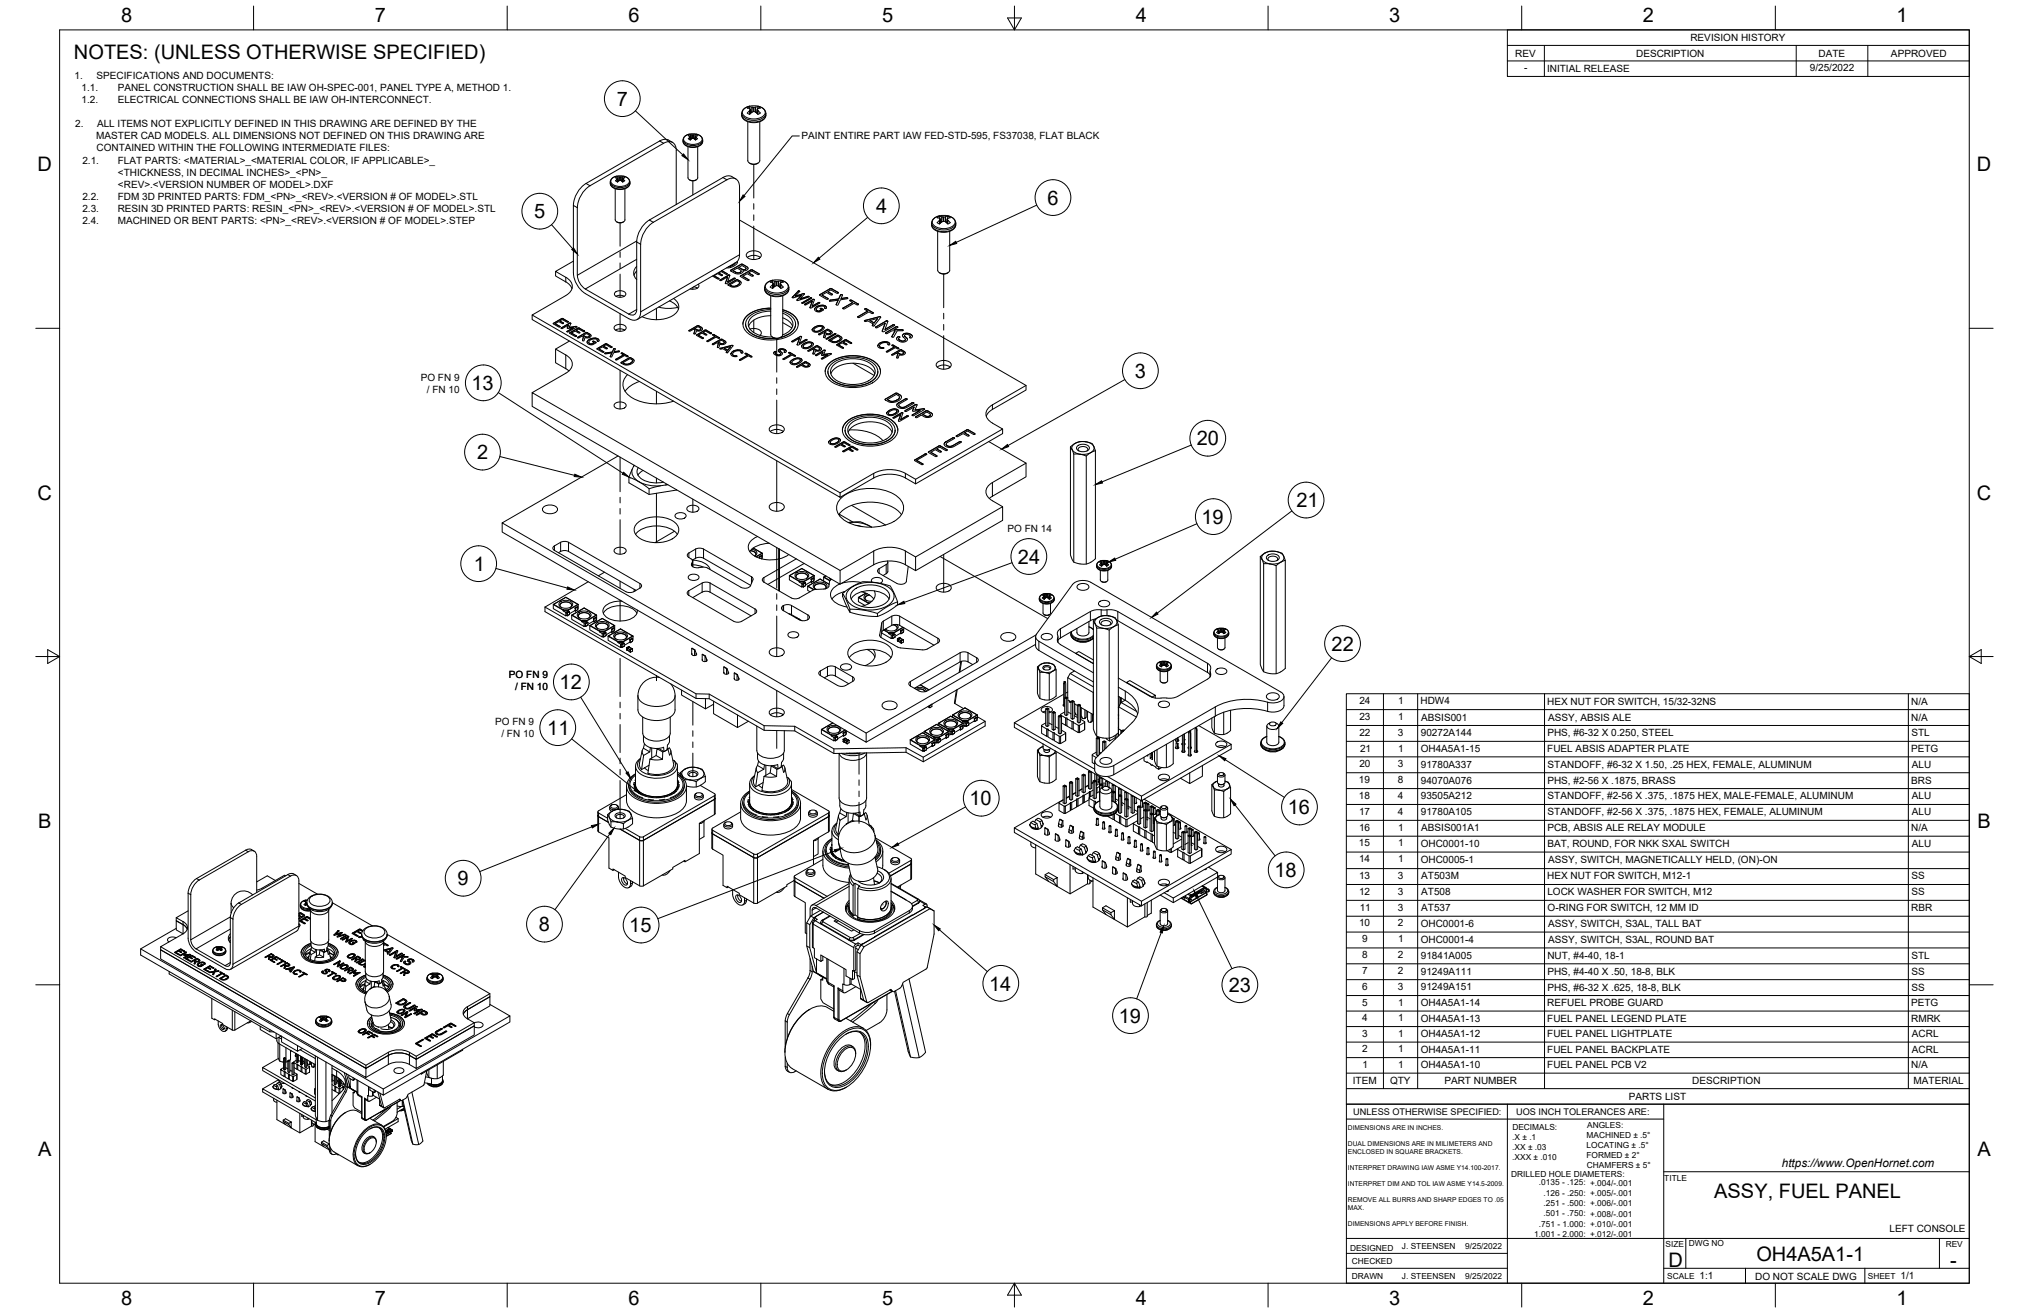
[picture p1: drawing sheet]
<svg xmlns="http://www.w3.org/2000/svg" width="864mm" height="559mm" viewBox="0 0 864 559" stroke-linecap="round" stroke-linejoin="round" font-family="sans-serif">
<defs><g id="words">
<g font-size="8.5">
<text x="51.6" y="9.4">8</text>
<text x="159.5" y="9.4">7</text>
<text x="267.5" y="9.4">6</text>
<text x="375.4" y="9.3">5</text>
<text x="483.4" y="9.4">4</text>
<text x="591.3" y="9.4">3</text>
<text x="699.3" y="9.4">2</text>
<text x="807.2" y="9.4">1</text>
<text x="31.5" y="25">NOTES: (UNLESS OTHERWISE SPECIFIED)</text>
<text x="262.5" y="45">7</text>
<text x="16" y="72.9">D</text>
<text x="841.4" y="72.9">D</text>
<text x="445.8" y="87.1">6</text>
<text x="227.4" y="92.9">5</text>
<text x="372.9" y="90.7">4</text>
<text x="483" y="160.8">3</text>
<text x="200.7" y="165.9">13</text>
<text x="509.4" y="189.5">20</text>
<text x="203.1" y="195.5">2</text>
<text x="16" y="212.6">C</text>
<text x="551.8" y="215.9">21</text>
<text x="841.4" y="212.6">C</text>
<text x="511.4" y="222.9">19</text>
<text x="433.2" y="239.9">24</text>
<text x="201.7" y="243">1</text>
<text x="566.8" y="277">22</text>
<text x="238.2" y="293.3">12</text>
<text x="233" y="312.7">11</text>
<text x="412.6" y="342.7">10</text>
<text x="548.1" y="346.5">16</text>
<text x="16.2" y="352.3">B</text>
<text x="841.7" y="352.3">B</text>
<text x="194.8" y="376.8">9</text>
<text x="542.4" y="373.2">18</text>
<text x="229.4" y="396.3">8</text>
<text x="267.8" y="396.7">15</text>
<text x="421" y="421.6">14</text>
<text x="523" y="422.1">23</text>
<text x="476.1" y="435.3">19</text>
<text x="16.2" y="492">A</text>
<text x="841.7" y="492">A</text>
<text x="729.7" y="510">ASSY, FUEL PANEL</text>
<text x="710.1" y="539.1">D</text>
<text x="747.6" y="536.7">OH4A5A1-1</text>
<text x="830.1" y="539.1">-</text>
<text x="51.6" y="555.5">8</text>
<text x="159.5" y="555.5">7</text>
<text x="267.5" y="555.5">6</text>
<text x="375.4" y="555.4">5</text>
<text x="483.4" y="555.5">4</text>
<text x="591.3" y="555.5">3</text>
<text x="699.3" y="555.5">2</text>
<text x="807.2" y="555.5">1</text>
</g>
<text font-size="5" x="758.4" y="496.8">https://www.OpenHornet.com</text>
<g font-size="4.3">
<text x="719.5" y="17.6">REVISION HISTORY</text>
<text x="644.9" y="24.2">REV</text>
<text x="696.4" y="24.2">DESCRIPTION</text>
<text x="774" y="24.2">DATE</text>
<text x="804.9" y="24.2">APPROVED</text>
<text x="31.7" y="33.7">1.</text>
<text x="41.1" y="33.7">SPECIFICATIONS AND DOCUMENTS:</text>
<text x="648.7" y="30.2">-</text>
<text x="658.5" y="30.6">INITIAL RELEASE</text>
<text x="770.3" y="30.3">9/25/2022</text>
<text x="34.7" y="38.9">1.1.</text>
<text x="50.1" y="38.9">PANEL CONSTRUCTION SHALL BE IAW OH-SPEC-001, PANEL TYPE A, METHOD 1.</text>
<text x="34.7" y="44">1.2.</text>
<text x="50.1" y="44">ELECTRICAL CONNECTIONS SHALL BE IAW OH-INTERCONNECT.</text>
<text x="32" y="54.2">2.</text>
<text x="41" y="59.3">MASTER CAD MODELS. ALL DIMENSIONS NOT DEFINED ON THIS DRAWING ARE</text>
<text x="41.3" y="54.2">ALL ITEMS NOT EXPLICITLY DEFINED IN THIS DRAWING ARE DEFINED BY THE</text>
<text x="341.2" y="59.2">PAINT ENTIRE PART IAW FED-STD-595, FS37038, FLAT BLACK</text>
<text x="41.1" y="64.5">CONTAINED WITHIN THE FOLLOWING INTERMEDIATE FILES:</text>
<text x="35.1" y="69.6">2.1.</text>
<text x="50.1" y="69.6">FLAT PARTS: &lt;MATERIAL&gt;_&lt;MATERIAL COLOR, IF APPLICABLE&gt;_</text>
<text x="50.2" y="74.7">&lt;THICKNESS, IN DECIMAL INCHES&gt;_&lt;PN&gt;_</text>
<text x="50.2" y="79.9">&lt;REV&gt;.&lt;VERSION NUMBER OF MODEL&gt;.DXF</text>
<text x="35.1" y="85">2.2.</text>
<text x="50.1" y="85">FDM 3D PRINTED PARTS: FDM_&lt;PN&gt;_&lt;REV&gt;.&lt;VERSION # OF MODEL&gt;.STL</text>
<text x="35.1" y="90.1">2.3.</text>
<text x="35.1" y="95.3">2.4.</text>
<text x="50.1" y="90.1">RESIN 3D PRINTED PARTS: RESIN_&lt;PN&gt;_&lt;REV&gt;.&lt;VERSION # OF MODEL&gt;.STL</text>
<text x="50.1" y="95.3">MACHINED OR BENT PARTS: &lt;PN&gt;_&lt;REV&gt;.&lt;VERSION # OF MODEL&gt;.STEP</text>
<text x="179" y="162">PO FN 9</text>
<text x="181.7" y="167.1">/ FN 10</text>
<text x="428.9" y="226.5">PO FN 14</text>
<text x="216.6" y="288.4">PO FN 9</text>
<text x="219.2" y="293.5">/ FN 10</text>
<text x="578.6" y="299.6">24</text>
<text x="595.1" y="299.6">1</text>
<text x="604.6" y="299.8">HDW4</text>
<text x="658.6" y="299.9">HEX NUT FOR SWITCH, 15/32-32NS</text>
<text x="813.5" y="299.9">N/A</text>
<text x="210.8" y="308.5">PO FN 9</text>
<text x="578.6" y="306.3">23</text>
<text x="595.1" y="306.3">1</text>
<text x="604.9" y="306.6">ABSIS001</text>
<text x="658.9" y="306.6">ASSY, ABSIS ALE</text>
<text x="813.5" y="306.6">N/A</text>
<text x="213.4" y="313.6">/ FN 10</text>
<text x="578.6" y="313.1">22</text>
<text x="594.9" y="313.1">3</text>
<text x="604.7" y="313.4">90272A144</text>
<text x="658.6" y="313.4">PHS, #6-32 X 0.250, STEEL</text>
<text x="813.6" y="313.4">STL</text>
<text x="578.9" y="319.8">21</text>
<text x="595.1" y="319.8">1</text>
<text x="604.7" y="320.1">OH4A5A1-15</text>
<text x="658.6" y="320.1">FUEL ABSIS ADAPTER PLATE</text>
<text x="813.4" y="320.1">PETG</text>
<text x="578.6" y="326.5">20</text>
<text x="594.9" y="326.5">3</text>
<text x="604.7" y="326.7">91780A337</text>
<text x="658.7" y="326.7">STANDOFF, #6-32 X 1.50, .25 HEX, FEMALE, ALUMINUM</text>
<text x="813.8" y="326.7">ALU</text>
<text x="578.4" y="333.2">19</text>
<text x="594.9" y="333.2">8</text>
<text x="604.7" y="333.5">94070A076</text>
<text x="658.6" y="333.5">PHS, #2-56 X .1875, BRASS</text>
<text x="813.5" y="333.5">BRS</text>
<text x="578.4" y="340">18</text>
<text x="595" y="339.9">4</text>
<text x="604.7" y="340.2">93505A212</text>
<text x="658.7" y="340.2">STANDOFF, #2-56 X .375, .1875 HEX, MALE-FEMALE, ALUMINUM</text>
<text x="813.8" y="340.2">ALU</text>
<text x="578.4" y="346.7">17</text>
<text x="595" y="346.7">4</text>
<text x="604.7" y="347">91780A105</text>
<text x="658.7" y="347">STANDOFF, #2-56 X .375, .1875 HEX, FEMALE, ALUMINUM</text>
<text x="813.8" y="346.9">ALU</text>
<text x="578.4" y="353.5">16</text>
<text x="595.1" y="353.5">1</text>
<text x="604.9" y="353.7">ABSIS001A1</text>
<text x="658.6" y="353.8">PCB, ABSIS ALE RELAY MODULE</text>
<text x="813.5" y="353.7">N/A</text>
<text x="578.4" y="360.2">15</text>
<text x="595.1" y="360.2">1</text>
<text x="604.7" y="360.5">OHC0001-10</text>
<text x="658.6" y="360.5">BAT, ROUND, FOR NKK SXAL SWITCH</text>
<text x="813.8" y="360.4">ALU</text>
<text x="578.4" y="367">14</text>
<text x="595.1" y="367">1</text>
<text x="604.7" y="367.3">OHC0005-1</text>
<text x="658.9" y="367.3">ASSY, SWITCH, MAGNETICALLY HELD, (ON)-ON</text>
<text x="578.4" y="374">13</text>
<text x="594.9" y="374">3</text>
<text x="604.9" y="374.2">AT503M</text>
<text x="658.6" y="374.3">HEX NUT FOR SWITCH, M12-1</text>
<text x="813.6" y="374.3">SS</text>
<text x="578.4" y="380.8">12</text>
<text x="594.9" y="380.8">3</text>
<text x="604.9" y="381">AT508</text>
<text x="658.6" y="381">LOCK WASHER FOR SWITCH, M12</text>
<text x="813.6" y="381">SS</text>
<text x="578.7" y="387.5">11</text>
<text x="594.9" y="387.5">3</text>
<text x="604.9" y="387.8">AT537</text>
<text x="658.7" y="387.8">O-RING FOR SWITCH, 12 MM ID</text>
<text x="813.4" y="387.8">RBR</text>
<text x="578.4" y="394.3">10</text>
<text x="595" y="394.3">2</text>
<text x="604.7" y="394.6">OHC0001-6</text>
<text x="658.9" y="394.5">ASSY, SWITCH, S3AL, TALL BAT</text>
<text x="579.8" y="401">9</text>
<text x="595.1" y="401">1</text>
<text x="604.7" y="401.3">OHC0001-4</text>
<text x="658.9" y="401.3">ASSY, SWITCH, S3AL, ROUND BAT</text>
<text x="579.8" y="407.8">8</text>
<text x="595" y="407.8">2</text>
<text x="604.7" y="408">91841A005</text>
<text x="658.6" y="408.1">NUT, #4-40, 18-1</text>
<text x="813.6" y="408.1">STL</text>
<text x="579.8" y="414.5">7</text>
<text x="595" y="414.5">2</text>
<text x="604.7" y="414.8">91249A111</text>
<text x="658.6" y="414.8">PHS, #4-40 X .50, 18-8, BLK</text>
<text x="813.6" y="414.8">SS</text>
<text x="579.8" y="421.3">6</text>
<text x="594.9" y="421.3">3</text>
<text x="604.7" y="421.5">91249A151</text>
<text x="658.6" y="421.6">PHS, #6-32 X .625, 18-8, BLK</text>
<text x="813.6" y="421.6">SS</text>
<text x="579.8" y="428">5</text>
<text x="595.1" y="428">1</text>
<text x="604.7" y="428.3">OH4A5A1-14</text>
<text x="658.6" y="428.3">REFUEL PROBE GUARD</text>
<text x="813.4" y="428.3">PETG</text>
<text x="579.8" y="434.6">4</text>
<text x="595.1" y="434.6">1</text>
<text x="604.7" y="434.9">OH4A5A1-13</text>
<text x="658.6" y="434.9">FUEL PANEL LEGEND PLATE</text>
<text x="813.4" y="434.9">RMRK</text>
<text x="579.8" y="441.2">3</text>
<text x="595.1" y="441.2">1</text>
<text x="604.7" y="441.5">OH4A5A1-12</text>
<text x="658.6" y="441.5">FUEL PANEL LIGHTPLATE</text>
<text x="813.8" y="441.5">ACRL</text>
<text x="579.8" y="447.8">2</text>
<text x="595.1" y="447.8">1</text>
<text x="604.7" y="448.1">OH4A5A1-11</text>
<text x="658.6" y="448.1">FUEL PANEL BACKPLATE</text>
<text x="813.8" y="448.1">ACRL</text>
<text x="579.9" y="454.4">1</text>
<text x="595.1" y="454.4">1</text>
<text x="604.7" y="454.7">OH4A5A1-10</text>
<text x="658.6" y="454.7">FUEL PANEL PCB V2</text>
<text x="813.5" y="454.7">N/A</text>
<text x="575.8" y="461.5">ITEM</text>
<text x="591.7" y="461.4">QTY</text>
<text x="614.8" y="461.5">PART NUMBER</text>
<text x="720.3" y="461.5">DESCRIPTION</text>
<text x="814.5" y="461.5">MATERIAL</text>
<text x="693.3" y="468.1">PARTS LIST</text>
<text x="804.2" y="524.4">LEFT CONSOLE</text>
<text x="723.4" y="544.5">1:1</text>
<text x="747" y="544.7">DO NOT SCALE DWG</text>
<text x="809" y="544.5">1/1</text>
</g>
<g font-size="3.9">
<text x="576" y="474.6">UNLESS OTHERWISE SPECIFIED:</text>
<text x="645.3" y="474.7">UOS INCH TOLERANCES ARE:</text>
</g>
<g font-size="3.5">
<text x="643.7" y="485">.X ± .1</text>
<text x="643.7" y="480.8">DECIMALS:</text>
<text x="675.3" y="484.3">MACHINED ± .5°</text>
<text x="675.6" y="480">ANGLES:</text>
<text x="643.7" y="489.3">.XX ± .03</text>
<text x="675.3" y="488.6">LOCATING ± .5°</text>
<text x="643.7" y="493.5">.XXX ± .010</text>
<text x="675.3" y="492.8">FORMED ± 2°</text>
<text x="675.4" y="497.1">CHAMFERS ± 5°</text>
<text x="643.2" y="501.1">DRILLED HOLE DIAMETERS:</text>
<text x="708.4" y="502.7">TITLE</text>
<text x="655" y="504.4">.0135 - .125: +.004/-.001</text>
<text x="657" y="508.8">.126 - .250: +.005/-.001</text>
<text x="657" y="513.2">.251 - .500: +.006/-.001</text>
<text x="657" y="517.7">.501 - .750: +.008/-.001</text>
<text x="653.1" y="526.5">1.001 - 2.000: +.012/-.001</text>
<text x="655" y="522.1">.751 - 1.000: +.010/-.001</text>
<text x="574.6" y="532.3">DESIGNED</text>
<text x="596.7" y="531.6">J. STEENSEN</text>
<text x="623.6" y="531.6">9/25/2022</text>
<text x="708.9" y="530.9">SIZE</text>
<text x="718.9" y="530.5">DWG NO</text>
<text x="828.2" y="530.9">REV</text>
<text x="575.4" y="537.9">CHECKED</text>
<text x="575.4" y="544.3">DRAWN</text>
<text x="596.7" y="544.3">J. STEENSEN</text>
<text x="623.6" y="544.3">9/25/2022</text>
<text x="709.6" y="544.2">SCALE</text>
<text x="795" y="544.2">SHEET</text>
</g>
<g font-size="2.8">
<text x="573.7" y="480.9">DIMENSIONS ARE IN INCHES.</text>
<text x="573.7" y="487.7">DUAL DIMENSIONS ARE IN MILIMETERS AND</text>
<text x="573.7" y="491.1">ENCLOSED IN SQUARE BRACKETS.</text>
<text x="573.7" y="497.9">INTERPRET DRAWING IAW ASME Y14.100-2017.</text>
<text x="573.7" y="504.7">INTERPRET DIM AND TOL IAW ASME Y14.5-2009.</text>
<text x="573.7" y="511.6">REMOVE ALL BURRS AND SHARP EDGES TO .05</text>
<text x="573.7" y="514.9">MAX.</text>
<text x="573.7" y="521.8">DIMENSIONS APPLY BEFORE FINISH.</text>
</g>
</g></defs>
<!-- layer: Visible -->
<g fill="none" stroke="#000" stroke-width=".43">
<path d="M293.6 58.4l-.7 .6 .9 .5M293.6 58l-.6-.2 .8-.5 .4 1.9M293.6 58h.1M293.6 58.4l.1-.2 .2 1.3M293.6 58l.1 .1M293.6 58.4h.1M293.7 58.1v.1M293.9 57.3l.6 .2M294.5 57.4h.1M294.5 59l-.7 .6M294.6 59h.7M294.6 57.4h.7"/>
<path d="M294.6 59h-.1M295.3 59h.1M295.3 59l.7 .6M295.3 57.4h.1M296 57.3l.9 .5-.7 .2M296 57.3l-.4 1.9M296 57.3l-.7 .2M296.1 58.2l.1 .2M296.2 58l-.3 1.5M296.2 58.4h.1M296.2 58h.1M296.2 58.4l.7 .6-.9 .5"/>
<path d="M296.5 57.1a5 5 0 0 0-5.3 1.2l-.5 1.9 .8 1.5 2.1 1 2.8-.1 1.9-.9 .8-1.3-.1-1.3-.4-.8-2.1-1.2M316.5 46.5l.7-.6a7.2 7.2 0 0 1 7.9 .5l.9 1.6v1.2l-.5 1.2-2.1 1.4-2.4 .4-2.8-.4-2-1.4-.5-1v-1.1zM318.1 46l1 .2M318.3 51.8v16.6a2.95 2.95 0 0 0 5.1 0v-16.6M319 45.5l-1 .5M319 46.2l.3 .4M319 45.5l2.5 .1M319 45.5l.2 1M319.3 46.6h.1M319.3 46.6l.2 1.6M319.3 46.6l-1.2 1.5 .9 .6a1.89 1.89 0 0 1 2.5-1M319.4 47.7l.1 .2"/>
<path d="M319.5 47.9l.2 .1M319.5 47.9h.1M321.5 47.7h.1M321.6 45.6h-.1M322.2 47.9h.1M322.2 47.9l-.3 .1M322.2 47.7v.2M322.3 46.6h.1M322.3 46.6l-.2 1.6M322.4 46.6l1.2 1.5-1 .6-1-1M322.6 46.2l-.2 .4M322.6 45.5l-.2 1"/>
<path d="M322.6 45.5l1 .5M322.6 45.5l-1 .1M322.6 46.2h.1M323.6 46l-1 .2M260.5 75.9l.5-.4a5.9 5.9 0 0 1 5.8 0l1.2 1.4-.2 2.1-1.7 1.3-2 .4-2.4-.4-1.6-1.2-.3-1.9zM262.6 76.3l-.6 .6 .4 .3 .5 .2 .6-.5M262.6 75.9h.1M262.6 76.3h.1M262.6 75.9l.2 .1M262.8 76.1l-.2 .2M262.8 76.1l.1 1.3M262.8 76v.1"/>
<path d="M262.8 75.2l.4 1.9M263.5 75.3l.1 .1M263.5 75.3l-.6-.1-.9 .5 .6 .2M263.6 76.8l-.1 .1M263.6 76.8h.7M263.6 75.3l.3 .1M263.9 75.4h.1M264.3 76.8v.1M264.3 75.3l-.3 .1M264.3 75.3l.7-.1 .9 .5-.7 .2M264.3 75.3v.1M265 75.2l-.4 1.9"/>
<path d="M265.1 76.1l-.2 1.3M265.1 76v.1M265.1 76.1l.1 .2M265.2 76.3h.1M265.2 75.9l-.1 .1M265.2 75.9h.1M265.3 76.3l.6 .6-.4 .3-.5 .2-.7-.5M280.8 60l-31.4 18.1a11.9 11.9 0 0 0-5.3 9.3M280.8 60l1.2-.5 1.6-.2 2.7 1.3M282.4 61l-31.3 18.1a11.9 11.9 0 0 0-5.3 9.3M282.5 61a3.3 3.3 0 0 1 3.8-.4 3.3 3.3 0 0 1 1.5 3.5v22.9M292.8 62.4v13.3a2.38 2.38 0 0 0 4.2 0v-13.3"/>
<path d="M293.4 76.5l1.3 .5 1.7-.5M309.4 76.5l-31.3 18.1a12 12 0 0 0-5.4 9.3v28.8a3.1 3.1 0 0 1-1.5 3.3 3.1 3.1 0 0 1-3.6-.4M309.4 76.5a3.3 3.3 0 0 1 3.8-.4 3.3 3.3 0 0 1 1.6 3.5v28.8l-.4 2-1.1 1.3M311.5 75.2l1.7 1M311.5 75.2l-1.5-.4-1.7 .4-31.9 18.4a11.9 11.9 0 0 0-5.4 9.4v28.7a2.07 2.07 0 0 1-1 2.2 2.07 2.07 0 0 1-2.4-.2l-18.5-10.7a7.4 7.4 0 0 1-3.3-5.8M319 69.4a3.2 3.2 0 0 0 3.6 0M244.1 87.4v28.8a11.2 11.2 0 0 0 5 8.7l18.5 10.7M245.7 88.4v28.8M261.9 80.3v13.3a2.38 2.38 0 0 0 4.1 0v-13.3M262.4 94.4l.4 .3M262.9 94.6l1.3 .3 .8-.3M265.4 94.4l-.4 .3"/>
<path d="M314.8 93.6l121.9 70.4-14.3 8.3a4.1 4.1 0 0 0-2.8 3.9 4.1 4.1 0 0 0 2.8 3.9l4.3 2.5-37 21.4a21.2 21.2 0 0 0-7.5-3.7 15.2 15.2 0 0 0-10.3 1.2l-14.3 8.2-131.1-75.6 14.3-8.3a4.1 4.1 0 0 0 2.8-3.9 4.1 4.1 0 0 0-2.8-3.9l-4.3-2.5 7.6-4.4M397.1 93.4l.9-.8a7.2 7.2 0 0 1 7.9 .4l.9 1.8-.5 2.2-1.6 1.3-2.6 .6-2.9-.4-2-1.2-.7-1.5 .1-1.4zM399.1 98.4v16.6a2.95 2.95 0 0 0 5.1 0v-16.6M399.9 92.9h.1M399.9 92.1l.1 1M399.9 93.8l-1 1M399.9 92.1l-1 .6 1 .2M399.9 92.1l1 .2M399.9 93.7v.1M399.9 92.9l.4 2M400.1 93.2v.1M400.1 93.3l-.2 .4"/>
<path d="M400.3 94.3l.3 .4M400.3 94.5h.1M400.9 92.3h.1M400.9 94.4l-1 .9-1-.5M401 94.4h-.1M401 94.4a1.89 1.89 0 0 1 2.5 .9l1-.5M403 94.5h.1M403 94.3l-.2 .4M403.2 93.2l1.3 1.6M403.2 93.3l-.2 1.6M403.5 92.1l-.2 1M403.5 92.1l-2.5 .2"/>
<path d="M403.5 92.1l1 .6-1.3 .5M236.5 115.5v2l5.4 3.2 1.6 2.2M271 115.3l-1.1 1.8M271 113.4a3.7 3.7 0 0 0 0 5.6M303.9 117.3l2.1 1.2M305.9 116.2l1.6 1M306.4 119.2l3.8-2.2 .4 .2-.9 2.7 2.7-1.5 .5 .1-3.8 2.3-.4-.3 1-2.7-2.7 1.6zM306.4 119.3h.1M307.2 115.2l2.3 1.4M307.3 115.2l2.2 1.4-.5 .1-2-1.1-1.1 .6 1.5 .8v.3l-1.9-.9-1.6 .9 2.1 1.2-.2 .3-2.5-1.3M309.7 117.8l-1 2.7M310.2 117l.3 .2"/>
<path d="M310.2 117.1l-3.8 2.1M310.5 117.1l.1 .2M310.9 115l4.9-2.6 2.5 1.5v.7l-1 .6a1.17 1.17 0 0 0-1.5 .9l-1.1 .5-1.5-.1zM311.1 115l-.2 .2M311.8 112.8l-1.6 .7M312 115.1l1.8-1 1.6 1-.4 .9M312.3 118.4l.6 .2M312.3 118.5l-2.6 1.4M312.9 111.9l-1.1 1M312.9 111.9l-.9 .9-2 .8M313.3 111.7l-42.1 24.3M313.9 111.5v.1"/>
<path d="M313.9 111.7l-.1-.4-.3 1.1-1.4 1-1.5 .5-1.3 .1M314 119.1v.1M314.5 113.8l1.3-.8 1.7 1-.3 .7M315 115.9l-1.2 .3M315.1 117.5l4.7-2.7 3.4 1.8-.8 .2-2.5-1.4-1.2 .7 1.8 1.1-.1 .3-.4 .1-1.9-1.1-1.9 1.1 2.5 1.4-.2 .4zM315.4 115.3l-.4 .7-1.1 .2-1.9-1.1 1.8 1M316.2 117.6l2.5 1.6M316.3 115.2v.1M317.2 114.6l-.9 .2M317.5 114.2l-.3 .5-.8 .2-1.9-1.1 1.8 .9M317.8 113.5l-2.3-1-4.4 2.4M317.8 113.5l.6 .8"/>
<path d="M318.1 109.6a4.7 4.7 0 0 1 5.5 0M318.1 107.6a4.2 4.2 0 0 1 5.9 .8 2.8 2.8 0 0 1-3.5 2.1 2.14 2.14 0 0 1-2.7-2.5zM318.7 116.1l1.9 1.3M318.7 119.1l.1 .1M323.2 116.7l-3.3-1.8-4.8 2.7M328.8 119.5l.2 1M328.8 119.5l-1 .6 1 .2M328.8 119.5l1.1 .2M328.8 119.3l-1.4 .5-1.3 1-.6 1v1.4l.3 1.1 .9 .9 2.6 1 3.4-.2 1.7-.7 .9-.9 .4-1.2-.1-1.6-.6-.9-.9-.8a7 7 0 0 0-5.2-.6M329.8 119.7h.1M329.9 119.7l.7 .1M331.3 119.7l-.8 .1"/>
<path d="M331.4 119.7h-.1M332.4 119.5l-.2 1M332.4 119.5l-1 .2M332.4 119.5l1 .6-1 .2M399.8 116.1a3.2 3.2 0 0 0 3.7 0M226.5 134.1v1.9l131.1 75.7v-2M235.5 137.7l3.8-2.2 2.6 1.5-.6 .1-2-1.1-1 .6 1.5 .8-.1 .3-1.9-.8-1.5 .8 2.1 1.2-.3 .3zM236.3 137.7l2.1 1.2M238.3 136.6l1.6 1M238.8 139.6l3.8-2.2 .4 .2-.7 1.7 3.3-.3-3.9 2.3-.4-.2 2.7-1.6-2.4 .3 .4-1.5-2.7 1.5zM241.9 137l-2.7-1.4-3.7 2.2M242 138.3l-.6 1.3"/>
<path d="M242.3 137.6l-3.5 2.1M242.9 137.5l.1 .2M242.9 137.6h-.6M244 139.5l-2.7 1.6M245 138.9l.5 .2M245 139l-2.7 .3M261.7 138.8a3.2 3.2 0 0 1 4.8 .7 3 3 0 0 1-5.2 0zM261.8 124.4a3 3 0 0 1 4.6 .7 2.83 2.83 0 0 1-4.9 0zM262.2 126.1l1.7-.4 1.8 .4M280.3 130.7a15.9 15.9 0 0 0 8.2 .1M284.9 128a6.2 6.2 0 0 1 3.9 3.5M286.7 127a4 4 0 0 1 2.2 3.9 4 4 0 0 1-2.8 3.6 15 15 0 0 1-12.8 .3"/>
<path d="M295.3 122.1l1.6 .5M295.7 139.8l1.4-.8 1.1 .7-.2 .7M296.7 138.7h.1M297.2 121a1.58 1.58 0 0 1-.2 1.6 1.58 1.58 0 0 1-1.7 .5l-1.6-.1M298.3 140l-.3 .4-.8 .2-1.5-.8 1.3 .7M298.4 139.3h.1M308.7 120.6h.1M309.8 121.2l3.8-2.2 1.4 .7 .4 .6-.5 1-2.1 .9-1.5-.1zM310 121v.1M314.6 120.9v-.9l-.9-.5-3 1.7M314.6 120.8l-1.1 .8-1.4 .3M314.7 120.4l-.3 .8-1.4 .6-1.2 .1-1.1-.7 1.4 .6"/>
<path d="M315.4 120.4l-.4-.7-1.4-.6-3.8 2.2M317.3 137.9a7 7 0 0 0 6.3 5.7l3.6 .6 2.8-.1M328 125.9l.1 16.5a2.95 2.95 0 0 0 5.1 0M328.1 131.8a11.1 11.1 0 0 0-10.5 4.7 5.3 5.3 0 0 0 4.1 6.4 17 17 0 0 0 8.1 1.1M328.1 132.4a10.2 10.2 0 0 0-9.3 4.1 4.5 4.5 0 0 0 3.2 5.7l3.6 1 3.1 .2M328.1 134.4a9.8 9.8 0 0 0-9.5 4.5M328.1 131.1a13.5 13.5 0 0 0-11.1 4.4 4.8 4.8 0 0 0 2.2 6.9 17.7 17.7 0 0 0 18.6-.7 4.8 4.8 0 0 0-1.2-8.4l-3.4-1.5M328.1 131.2a12.8 12.8 0 0 0-11.5 5.1l-.4 1.7M328.8 121.2l-1 1 1 .5M328.8 122.7a1.94 1.94 0 0 1 1.8-1.2 1.94 1.94 0 0 1 1.8 1.2M328.8 120.3h.1M328.8 120.3l.3 .3"/>
<path d="M328.8 121.2h.1M329.1 120.7l-.3 .5M329.1 120.7h.1M329.1 120.7l.2 1.6M329.2 121.8l.1 .2M329.3 122l.2 .1M329.3 121.9h.1M331.9 121.9h.1M332 121.8l-.3 .3M332.1 120.7h.1M332.1 120.7l-.2 1.6M332.1 120.7l.3 .5"/>
<path d="M332.4 120.3l-.3 .3M332.4 121.2h.1M332.4 120.3h.1M332.4 121.2l1 1-1 .5M333.2 125.9v16.6M333.2 137.3l3.9 2.3M333.2 133.3a5 5 0 0 1 4.1 5.8l-1.8 2.2-2.3 1.2M333.2 135.3a6.5 6.5 0 0 1 4.2 3.6M333.2 132.5a6.1 6.1 0 0 1 5.3 6.3 9 9 0 0 1-6.6 5M333.2 131.9a7.7 7.7 0 0 1 6.6 6.1M337.2 126.6h.1M338.6 137.9a6.3 6.3 0 0 1-5.3 5.5l-1.2 .3"/>
<path d="M339.7 123.9l.7 .1-1.9 2 3.4-1.1 .5 .2-1.9 2.1 3.4-1.1 .5 .3-4.9 1.5-.3-.3 1.9-1.9-3.8 1zM339.8 123.8l.5 .1M339.8 123.9l-2.6 2.6M340.3 123.8l.1 .2M341.1 125.7l-1.9 2.1M341.3 129h.1M341.3 128.9l3.7-2.2 .5 .2-3.7 2.2zM341.8 125l.6 .2M341.8 125.1l-3.3 .9M342.4 129.5l3.8-2.1 .4 .2-.9 2.7 2.7-1.6 .6 .2-3.9 2.2-.4-.2 1-2.7-2.7 1.6zM342.4 129.6h.1M343.8 126.1l.5 .1"/>
<path d="M343.8 126.2l-3.3 1M344.3 126.1l.1 .2M345.1 126.7l.3 .2M345.1 126.8l-3.8 2.1M345.4 126.9h.1M345.4 126.8v.1M345.7 128.2l-1 2.8M345.8 139.9l1.3-.9 1.5-.5 1.4 .2 .8 .7-.7 1.1-2.3 .9-1.7-.3-.4-.7zM346 127.5h.2M346 127.6l-3.6 1.9M346.2 127.4l.4 .2M346.8 131.6l-.1 .1"/>
<path d="M346.9 139.1v.1M347.2 130.8l1.5-.8 1.7-.1 1.2 .5 .2 .7-.7 .2-.1-.7-.8-.3-1.9 .3-.8 .8 .2 .8 1 .2 1-.6-.6-.4 .3-.2 1.2 .6-1.4 .9-.8 .1-1.6-.8zM347.4 131.7l.4 .6M347.7 130.5l-.9 1M347.8 132.2l.9 .2M348.3 128.8l.6 .1M348.3 128.9l-2.6 1.4M348.8 125.4l4.8-2.7 3.3 1.9-.7 .2-2.6-1.4-1.2 .7 1.8 1.1v.3h-.5l-1.9-1-1.9 1 2.5 1.5-.2 .4zM348.9 138.5v.1M349 125.4l-.2 .2M349.1 132.3l-.4 .1M349.1 132.2v.1"/>
<path d="M349.2 131.2l.4 .1M349.2 131.3l-.1 .1M349.6 131.2l.9 .7M349.7 131.8l-.6 .5M349.9 125.5l2.5 1.6M350 139.5l-.6-.6-1.5 .2-1.4 1 .2 .7M350.2 138.9l-1.2-.3-1.3 .2-1.4 .8-.6 .8M350.2 138.9l.6 .5M350.2 138.8v.1M351.1 130.9l-.1 .3M351.3 130.2l.5 .8M351.3 130.3l-1-.4-2.6 .5"/>
<path d="M352.4 124.1l1.9 1.3M352.4 127.1l.1 .1M353 127.9l4-.7 .8-1.7 .3-.2 .5 .4-.6 1.3 2.3-.3 .5 .2-3.1 .7-1.3 2.3-.5-.4 .8-1.7-3.2 .4zM353.1 127.9l-.1 .1M353.5 127.8h-.4M353.5 127.7v.1M355.9 129.6v.1M356.7 127.8l-.8 1.7M356.7 127.8h.1M356.9 124.7l-3.4-1.8-4.5 2.4M357 127.3l-3.5 .5M357.7 125.7l-.7 1.5"/>
<path d="M357.9 125.4l.6 .1M357.9 125.5l-.2 .1M358.5 125.5l.1 .2M358.9 131.1l-.2 .2M360.7 126.7l.1 .3M360.7 126.8l-2.7 .2M361.7 127.8l.7-.1 3 1.9-.6 .2-1.3-.7-4.1 2.4-.6-.1 4.1-2.7zM361.8 127.7l3.4 1.7M361.8 127.8l-.1 .2M362.9 128.7l-4 2.3M365.1 134.9h.1M365.2 129.3l.2 .3"/>
<path d="M365.3 134.8h-.2M367.9 136.5l6.4-1.8 .6 .3-3 3.8-.6-.2 .4-.7-2.3-1.3-1.1 .2zM368 136.5l-.1 .1M368.1 131.4h.6l3 1.9-.5 .2-1.3-.8-4.1 2.4-.7-.1 4.2-2.6zM368.2 131.4l3.3 1.7M368.2 131.5l-.2 .1M369.3 132.4l-4 2.3M370.3 136.5l1.8 1M371.3 138.4v.2M371.5 133l.2 .3M371.7 137.9l-.4 .6M372.6 139.2l4.8-2.7 .5 .3-1.2 3.4 3.5-2 .6 .2-4.8 2.8-.5-.3 1.2-3.4-3.4 2z"/>
<path d="M373.5 135.6l-1.4 1.9-1.8-1M373.5 135.6l-3.2 .8M373.5 135.5l-1.4 1.9M374.2 134.8l.5 .1M374.2 134.9l-6.2 1.5M374.7 134.8l.2 .2M376.7 137.5l-1.2 3.5M377.1 136.6h.2M377.1 136.7l-4.5 2.6M377.3 136.5l.6 .3M379.9 138.3l.9 .2M379.9 138.4l-3.2 1.8"/>
<path d="M381.6 139l.4 .1M381.6 139.1l-4.5 2.5M382 139l.2 .3M236.5 148.6l4.3 2.5a4.1 4.1 0 0 1 2.8 3.9 4.1 4.1 0 0 1-2.8 3.8l-14.3 8.3v5.9l131.1 75.6v-5.8l-131.1-75.7M241.3 141.1h.1M242.4 145.2l-5.9 3.4v5.8l5.7 3.5M242.4 141.7l3.9-2.2 2.6 1.5-.5 .2-2.1-1.2-1 .6 1.5 1.1-.5 .1-1.5-.9-1.5 .9 2 1.2-.2 .3zM242.6 141.6l-.2 .2M243.3 141.8l2 1.2M245.3 140.6l1.5 1M245.8 143.6l3.8-2.1 2 1.2-.7 .9-1.9 .1-.7 1.4-.4-.3 .4-1.5-.5-.3-1.5 .9zM245.8 143.6v.1"/>
<path d="M246 143.5v.1M248.3 142.7l1.3-.8 1.2 .7-.2 .8M248.3 143.3l-.4 1.5M248.9 141.1l-2.7-1.5-3.6 2M249.3 141.6v.1M249.9 145.6v.1M250.3 144.8l1.3-.7 1.8-.3 1.2 .5 .4 .7-.7 .3-.1-.7-.8-.3-2 .4-.8 .8 .4 .7 .8 .1 1.1-.5-.6-.4 .2-.2 1.2 .6-1.2 .8-1 .2-1.5-.7-.1-.6zM250.6 145.7l.4 .6M250.8 144.5l-.9 1M250.9 142.9l-.3 .5-.7 .1-1.6-.8 1.3 .7 1-.1M251 146.2l.8 .2M251 142.2v.1"/>
<path d="M251.6 142.9l-.5-.6-1.6-.7-3.7 2.1M252.2 146.3h-.4M252.2 146.2v.1M252.3 145.2l.4 .1M252.3 145.3v.1M252.7 145.2l1 .7M252.9 145.8l-.7 .5M253.4 143.8l1 .5M253.4 144l-2.6 .4M254.1 148.4l3.8-2.2 2.6 1.5-.5 .2-2.1-1.2-1 .6 1.5 .9-.1 .3-1.9-.9-1.5 .9 2 1.1-.2 .4zM254.2 144.9v.3M254.4 144.1l.6 .9"/>
<path d="M254.9 148.5l2.1 1.2M256.9 147.3l1.6 1.1M257.4 150.4l3.2-.6 .8-1.5 .5 .2-.5 1.1h2.3l-2.5 .5-1 1.9-.5-.3 .7-1.5-2.5 .4zM257.5 150.3h.3M257.5 150.4l-.1 .1M257.8 150.2v.1M259.8 151.7l-.1 .1M260.4 150.2l-.6 1.4M260.5 147.8l-2.6-1.5-3.8 2.2M260.6 149.9l-2.8 .4M261.2 148.6l-.6 1.2M261.3 148.4l.6 .2"/>
<path d="M261.3 148.5h-.1M262 140.5a4 4 0 0 1 3.9 0M262 153h.2M262 153.1h.1M263.2 149.4l.4 .1M263.2 149.5l-1.8 .1M263.6 149.4l.1 .2M264.3 154.3l3.7-2.2 1.3 .6 .6 .7-.6 1.1-1.8 .8h-1.5zM264.4 150.3l.6-.1 2.3 1.5-.5 .2-.9-.6-3.4 1.9-.5-.1 3.4-2.1zM264.5 150.2l2.7 1.4M264.5 150.3l-.1 .1M264.5 154.2h.1"/>
<path d="M265.4 151l-3.2 1.8M267.1 159.4a5.6 5.6 0 0 0 1.1 9.4 22 22 0 0 0 18.5 1.9M267.2 151.5l.1 .2M268.5 152.2v.1M269 154.1l.1-.9-1-.6-3 1.8M269.2 153.5l-.4 .8-1.5 .7h-1.1l-1.1-.5 1.8 .5 1.2-.3 .9-.7M269.9 153.6l-.4-.6-1.4-.8-3.8 2.2M293.2 140.7l3.7-2.1 1.7 .7 .4 .5-.6 .9h-2l-.6 1.5-.4-.2 .4-1.6-.6-.3-1.5 .8zM293.2 140.7v.1M293.4 140.6v.1M295.8 140.4l-.4 1.5M296.4 142.6l3.8-2.2 2.7 1.4-.6 .3-2-1.2-1 .6 1.4 .8v.3l-1.9-.8-1.5 .8 2 1.2-.2 .3z"/>
<path d="M296.6 142.5l-.2 .2M297.3 142.6l2 1.2M298 140.4l-1 .2M299 140l-.4-.6-1.6-.8-3.8 2.2M299.3 141.5l1.5 1M300.9 145.1h.2M300.9 145.2h.1M302.9 141.9l-2.6-1.4-3.7 2M303.2 146.5l3.7-2.2 1.6 .8 .5 .6-.3 .5-.7 .4-1.6-.1-.6 1.5-.5-.2 .4-1.6-.5-.4-1.5 .9zM303.2 146.4v.1M303.3 142.5l.5-.2 2.4 1.6-.4 .1-1-.5-3.4 1.9-.5-.1 3.4-2.1zM303.4 142.4l2.7 1.3"/>
<path d="M303.4 142.5l-.1 .1M303.4 146.3v.1M304.3 143.2l-3.2 1.8M305.4 147.7v.1M305.7 145.6l1.3-.8 1.2 .7-.2 .7M305.7 146.2l-.4 1.6M305.7 146.2h.1M306.1 143.7l.1 .2M306.5 148.3l4.9-1.3 .6 .1-2.4 3.1-.5-.2 .3-.5-1.8-1.1-.9 .2zM306.5 148.4h-.1M306.7 144.4v.1M308 146.1l-1 .2"/>
<path d="M308.3 145.7l-.4 .6-.8 .1-1.4-.8 1.3 .6M308.3 148.2l2.6-.6-1.2 1.5-1.4-.9 1.4 .9M308.4 145v.1M309 145.8l-.5-.6-1.5-.8-3.8 2.2M309.2 149.8l-.1 .2M309.4 149.5l-.2 .4M310.9 147.6l-1.2 1.5M311.1 150.6v.2M311.4 147l.6 .2M311.4 147.1l-4.9 1.2M311.5 149.8l1.2-.7 1.9-.2 1.2 .4 .4 .8-.6 .2-.2-.7-.8-.3-1.8 .3-.8 .6-.2 .7 1.9 .7-1 .2-1.5-.8zM311.8 150.8l.4 .5"/>
<path d="M311.8 150.7v.1M312.1 149.5l-1 1M312.2 151.2l1.4 .4M313.6 151.4l.1 .2M314 149l-1.9 .4M314 149l1.7 .3M314 148.9v.1M314.7 153.1h.2M314.7 153.2h.1M315.5 150h.1M315.5 150.1l-.1 .1M315.5 149.9v.1"/>
<path d="M315.7 149.2l.5 .8M317.1 150.5l.5-.2 2.5 1.6-.5 .1-1-.6-3.4 2-.5-.1 3.4-2.1zM317.2 150.4l2.7 1.3M317.2 150.5h-.1M318.1 151.3l-3.2 1.7M318.1 151.2v.1M319.2 140a3.8 3.8 0 0 1 4.9 1.6l-.7 1.2M319.9 151.6l.2 .3M328.8 143.5l1.3 .5 1.8-.2M329.5 149.8l.8-.2-.2 .9 1.4 .5 .8-.4-1-1.3 .4-.7 1.5-.2 1.2 .5 .3 .5-.6 .7-.4-.2 .2-.6-.5-.4-1.3 .1-.1 .3 1 1.3-1.3 .8-2.1-.6-.3-.5zM329.7 149.6l.6 .1M329.7 149.7l-.4 .6"/>
<path d="M330 150.3l.1 .3M330.1 150.5l.5 .4M330.3 149.6l.1 .2M330.6 150.9l.3 .2M330.9 151h1.1M331.7 148.6l-.4 .7M331.7 148.7l.8-.2 1.3 .2M332 149.2v.3M332 149.4l.7 .7M332.3 150.5l-.3 .4M332.7 150l.3 .6M333.3 152.7h.2"/>
<path d="M333.3 152.8v.1M333.8 149.8l-.1 .1M333.8 148.6l.4 .3M334 149.4l-.2 .4M334.2 148.8v.1M334.2 148.9l.5 .6M335.7 150.1l.4-.1 2.5 1.5-.4 .2-1.1-.6-3.2 1.9-.6-.1 3.3-2.1zM335.7 150l2.7 1.4M335.7 150.1v.1M336.3 154.1v.1M336.6 153.6l1.1-.8 1.7-.5 1.3 .2 .7 .7-.7 1.1-2.3 .9-1.9-.5-.2-.5zM336.6 150.8l-3.1 1.8"/>
<path d="M337 145.3l3.8-2.2 .4 .3-1 2.7 2.7-1.6 .6 .1-3.8 2.3-.4-.3 1-2.6-2.8 1.5zM337 154.3l.6 .6 1.2-.1 1.4-.7 .4-.8-.9 1.1M337 154.2v.1M337.3 154.8h.8M337.5 153h.1M338.4 151.3l.2 .2M339 156.1l3.8-2.2 1.7 .9 .3 .4-.2 .7-1 .4-1.2-.1-1.4-.7-1.5 .8zM339.1 156.1l-.1 .1M339.3 146.7h.1M339.5 152.3v.1M339.7 154.3l-1.6 .6M340.3 144l-1 2.6"/>
<path d="M340.6 143.2h.1M340.6 143.3l-3.6 2.1M340.6 153.3l-.7-.6-1.4 .3-1.4 .9 .2 .8M340.7 143.2h.4M340.8 152.7l-1.2-.3-1.3 .3-1.4 .7-.6 .8M340.8 152.7l.6 .5M340.8 152.6v.1M341.5 146.7l1.4-.9 1.3-.3 1.4 .2 .6 .8-.9 1.1-2.1 .8-1.1-.1-.8-.5-.2-.5zM341.5 155.2l1.4-.8 1.1 .7-.2 .7M342.1 147.9l.9 .1M342.3 146.1v.1M342.8 144.5l.7 .2"/>
<path d="M342.8 144.7l-2.6 1.4M343.8 155.7l-1.4 .1M343.9 149.3l3.7-2.2 1.6 .8 .5 .5-.2 .5-.7 .5-1.8-.1-.5 1.4-.5-.1 .4-1.7-.5-.2-1.6 .8zM343.9 149.2v.1M344.1 149.1v.1M344.1 155.4l-.4 .5-.8 .1-1.4-.8 .9 .5M344.4 145.5v.1M344.6 147.5l-1.6 .6M344.7 155l.1 .4M344.7 155l-1.9-1-3.7 2M345.5 146.6l-.4 .6-1.6 .8h-1.1l-.5-.6M345.5 146.6l-.9 1"/>
<path d="M345.5 146.5l-.9-.6-1.3 .3-1.2 .8-.2 .5 .2 .3M345.7 140.3v.1M345.7 145.9l-2.2-.2-1.5 .7-.9 .9M345.7 145.9l.5 .5M345.7 145.8v.1M346.4 148.4l1.3-.8 1.2 .7-.2 .7M346.4 140.5l.6 .6 1.2-.1 1.3-.7 .5-.8-.9 1.1M346.4 140.4v.1M346.4 148.9l-.4 1.6M346.7 140.9l.8 .1M347.1 151.1l3.7-2.1 .5 .2-.7 1.6 2.8-.4 .4 .2-3.8 2.2-.4-.2 2.7-1.6-2.4 .3-.2-.2 .5-1.2-2.5 1.4zM347.4 147.2v.1"/>
<path d="M348.4 142.3l3.8-2.2 1.7 .8 .3 .5-.2 .6-.8 .4-1.6-.1-.6 1.4-.5-.1 .4-1.7-.5-.3-1.4 .9zM348.4 142.2v.1M348.6 142.1v.1M348.7 148.9l-1 .2M349 148.5l-.4 .6-.8 .1-1.4-.8 1.3 .6M349.1 147.8v.1M349.1 140.5l-1.6 .6M349.6 152.7h.1M349.7 148.6l-.4-.6-1.7-.8-3.7 2.2M350.2 149.9l-.5 1.3M350.6 143.5v.1M350.9 141.4l1.4-.8 1.1 .7-.2 .7"/>
<path d="M350.9 141.9l-.4 1.7M351.2 158.2a7.3 7.3 0 0 1 6.3-6 17.1 17.1 0 0 1 15.9 2.8 4.7 4.7 0 0 1 1.4 3.2M351.3 149.2l-.5-.1-3.7 2.2M351.6 144.1l3.7-2.1 .5 .1-3.7 2.3zM351.6 144.2h.1M351.9 140.2v.1M352.3 151l-2.7 1.6M352.4 158.2a5.7 5.7 0 0 0 4.1 4.9 15.8 15.8 0 0 0 15.7-1.8 4.4 4.4 0 0 0 1.4-3.1M352.7 144.8l3.9-2.2 1.4 .8 .4 .5-.6 1.1-2.1 .8-1.5-.1zM352.8 154.8a17 17 0 0 1 20.4 0 4.6 4.6 0 0 1-.8 7.5 17.3 17.3 0 0 1-19.6-.8 4.4 4.4 0 0 1 0-6.7zM353 144.6v.1M353.2 141.9l-1 .2"/>
<path d="M353.3 150.4l.5 .3M353.3 150.5l-2.7 .3M353.5 141.5l-.3 .5-.9 .2-1.4-.8 1.3 .6M353.6 140.8v.1M353.6 159.1a8.9 8.9 0 0 1 8.2-4.5 11.3 11.3 0 0 1 10.3 3.8l.3 .7M353.7 155.1a15.3 15.3 0 0 1 18.5 0 4.4 4.4 0 0 1-1.7 7.4 15.8 15.8 0 0 1-16.8-1.3 4 4 0 0 1 0-6.1zM354.2 141.6l-.4-.6-1.6-.8-3.8 2.2M354.6 155.5a13.6 13.6 0 0 1 16.8 0 3.9 3.9 0 0 1-1.7 6.5 14 14 0 0 1-15.1-1.3 3.6 3.6 0 0 1 0-5.2zM355.4 141.9l.3 .2M355.4 142l-3.8 2.1M355.7 142.1l.1 .1M355.7 142v.1"/>
<path d="M356.1 146.7l3.8-2.2 2.6 1.5-.5 .2-2-1.2-1.1 .6 1.5 .8-.1 .4-1.9-.9-1.5 .9 2 1.1-.1 .4zM356.9 146.8l2.1 1.3M356.9 142.7v.1M357.5 144.6l.1-.9-1-.6-3 1.7M357.5 144.5l-1.1 .7-1.4 .3M357.7 144l-.4 .8-1.5 .7h-1.2l-1-.7 1.4 .6M358.4 144l-.5-.6-1.4-.7-3.8 2.2M358.9 145.6l1.6 1M362.5 146.1l-2.6-1.5-3.8 2.2M363.1 154.6l9 5.2M373.6 147.1v.2M374 146.4l1.2-.8 1.7-.2 1.3 .3 .5 .8-.5 .3-.4-.7-.7-.3-1.9 .3-.6 .5-.3 .7 .4 .5 1.5 .3-.9 .2-1.5-.6-.2-.5z"/>
<path d="M374.3 147.3l.4 .5M374.3 147.2v.1M374.6 146l-1 1M374.7 147.7l1.4 .3M376.1 148l.1 .1M376.5 145.5l-1.9 .4M376.5 145.5l1.7 .3M376.5 145.4v.1M376.9 141.6l4.7-2.6 .5 .3-1.6 1 3.9 .2-.3 .3h-2.2l-1.8 2.8-.5-.4 1.4-2.4h-1.4l-2.1 1.2zM377.1 141.6l-.2 .2M377.3 149.7h-.1M377.4 149.6h-.1"/>
<path d="M378 146.5h.1M378 146.4v.3M378.2 145.7l.5 .8M379.5 151l3.9-2.2 1.5 .8 .4 .5-.3 .7-.8 .3-1.5-.1-.6 1.4-.4-.1 .4-1.7-.5-.3-1.6 .9zM379.6 150.9v.1M379.6 146.9h.7l2.3 1.5-.4 .1-1.1-.5-3.3 1.9-.5-.1 3.3-2.1zM379.7 146.9l2.7 1.3M379.7 147h-.1M379.7 150.8v.1M380.5 140.3l3.4 .1M380.6 147.7l-3.2 1.8M381 140.8l-1.4 2.6"/>
<path d="M381.8 143.6l1.2-.3-.5 1.1 1.9 .7 1-.6-1.3-1.6 .5-.8 1.9-.3 1.3 .6 .5 .6-.3 .7-.6 .2-.2-.2 .1-.9-1.1-.5-.9 .1-.3 .5 1.1 1.1 .1 .7-.6 .6-1.1 .3-1.1-.1-1.5-.8-.3-.5zM382 150.1l1.4-.8 1.1 .6-.2 .8M382.1 150.6l-.4 1.6M382.1 143.4h.8M382.1 143.5l-.5 .7M382.4 148.1l.2 .3M382.5 144.1l.1 .4M382.6 144.4l.7 .6M382.9 143.3l.1 .2M383 148.9v.1M383.3 144.9l.4 .2M383.9 140.3l.4 .2"/>
<path d="M384.3 140.4l.1 .2M384.6 150.3l-.3 .4-.8 .2-1.5-.8 1.2 .6 1.1-.1M384.6 150.2v.1M384.6 142.1l-.5 .8M384.6 142.2l1.2-.3 1.4 .3M384.8 149.5v.1M385 142.8v.3M385 145h-1.3M385 143l.9 .9M385.3 150.3l-.4-.6-1.6-.8-3.8 2.1M385.4 144.4l-.4 .5M385.9 143.8l.3 .7"/>
<path d="M387.2 143.6v.1M387.2 142.1l.6 .3M387.5 143.1l-.3 .4M387.8 142.3v.2M387.8 142.5l.5 .7M398.9 156.2a4.7 4.7 0 0 1 5.5 0M398.9 154.3a4.2 4.2 0 0 1 6 .8 2.8 2.8 0 0 1-3.6 2 2.14 2.14 0 0 1-2.7-2.4zM261.7 171.8a3.2 3.2 0 0 1 4.8 .8 3 3 0 0 1-5.2 0zM272.2 162.3a11.9 11.9 0 0 0-6.1 4.2M360.1 179.7a17 17 0 0 1 20.5 0 4.6 4.6 0 0 1-.9 7.5 17.3 17.3 0 0 1-19.6-.8 4.5 4.5 0 0 1 0-6.7zM376.7 169.9l4.7-2.7 1.7 .9 .6 .7-.6 1.3-2.7 1.1-1.9-.1zM377 169.8v.1"/>
<path d="M377.4 175.7v.1M377.8 175.2l1.2-.8 1.6-.4 1.4 .3 .5 .7-1.1 1.2-2.1 .7-1.7-.5-.2-.7zM378.1 175.9l.5 .6h1.2l1.5-.8 .4-.8-.8 1.1-1.7 .6M378.4 176.4l.8 .1M378.6 174.6v.1M380.1 177.8l3.7-2.2 .5 .2-1 2.7 2.8-1.6 .5 .2-3.9 2.2-.3-.2 1-2.7-2.8 1.6zM380.1 177.8h.1M380.6 174v.1M381.7 174.9l-.8-.5-1.4 .3-1.1 .7-.3 .6 .3 .3M381.9 172l-.2 .5M381.9 167.4v.1M382 174.4l-1.1-.3-1.6 .3-1.2 .6-.7 .9"/>
<path d="M382 174.4l.5 .5M382 174.3v.1M382 171.7l3.6-2 .5 .3-3.4 2.1 .1 .9 1 .4 1.1-.1 3.3-1.9 .8 .1-3.2 2-1.3 .4-2.3-.6-.5-.7zM382.4 179.1v.1M382.5 171.5l-.6 .4M382.6 172.4l.4 .8M382.6 169.7l.2-1-1.3-.8-3.8 2.1M382.6 169.6l-1.4 .9-1.7 .4M382.8 169l-.5 1-2.1 .9h-1l-1.5-.9 1.8 .8M383.4 176.4l-1 2.6M383.7 175.7h.1M383.7 175.8l-3.6 2"/>
<path d="M383.7 169l-.5-.8-1.8-.9-4.7 2.8M383.8 175.6l.4 .1M384.2 175.6l.1 .2M385.1 174.8l4.8-2.7 .4 .3-.9 2.1 3.6-.6 .6 .3-4.9 2.8-.5-.3 3.4-2-3.1 .3 .6-1.8-3.2 1.9h-.6zM385.3 169.8h.7M385.3 169.8l-2.8 1.7M385.9 177l.7 .1M385.9 177.1l-2.6 1.4M386 169.8l.1 .1M386 169.7v.1M388.2 176.7h.1M389 171.6l-.7-.2-3.4 2-.9 .1-1-.4"/>
<path d="M389.1 173.2l-.7 1.7M389.6 177.4l4.8-2.7 1.9 1 .6 .7-.3 .7-1.3 .6-1.4-.1-1.7-.9-2 1.1zM389.8 177.4l-.2 .2M390.2 172.2l.1 .2M390.2 172.3h-.6l-4.5 2.7M391.6 174.8l-3.4 1.8M391.6 174.7v.1M392.8 176.3l1.7-1 1.4 .9 .1 .4-.3 .5M392.9 173.9l.6 .3M392.9 174l-3.5 .5M395.7 177l-1.8 .1M396 176.5l-.3 .6-1 .2-1.9-1 1.1 .7"/>
<path d="M396.7 176l.2 .6M396.7 176.1l-2.3-1.3-4.6 2.5M436.7 164v2l-14.8 8.6-1.4 1.2-.7 1.4M263.1 194.1l-49.4 28.4v3.9l155 89.5v-3.9l-155-89.5M269.1 199.7a5.5 5.5 0 0 0 4.5 6.1 16.9 16.9 0 0 0 7.6 .9M269.9 198l-2.2 5.1v2.4l8.6 4.9 11.7-2M270 198.1l-.4 .5M271.7 199a3.5 3.5 0 0 0 1.9 5.1 13 13 0 0 0 8.8 1.1M327.9 183.6a4.7 4.7 0 0 1 5.5 0M327.9 181.7a4.2 4.2 0 0 1 5.9 .8 2.8 2.8 0 0 1-3.5 2 2.14 2.14 0 0 1-2.7-2.4zM352.9 187.7l1.4-.9 1.3-.4 1.5 .2 .6 .7-.8 1.1-2.1 .9-1.8-.4-.3-.6zM353.4 188.3l.4 .6h1.2l1.7-.9 .3-.7-.9 1.1"/>
<path d="M353.9 187v.1M355.4 190.1l3.8-2.1 2.6 1.4-.5 .2-2.1-1.2-1 .6 1.5 .9v.3l-2-.9-1.8 1.1zM355.4 190.2h.1M355.9 186.4v.1M356.1 188.3l-1.6 .7M357 187.3l-.4-.4-.9-.1-1.6 .6-.7 1 .3 .4 .8 .1M357.2 186.8l-1-.3-1.2 .1-1.3 .6-1 .9M357.2 186.8l.5 .5M357.2 186.6v.2M358.2 189l1.6 1.1M358.5 183.1a7.3 7.3 0 0 1 6.3-6 17.1 17.1 0 0 1 15.9 2.8 4.8 4.8 0 0 1 1.4 3.2M358.7 192l3.8-2.1 2.6 1.4-.5 .3-2-1.2-1 .6 1.5 .8-.1 .3-1.9-.9-1.9 1.1z"/>
<path d="M358.7 192.2h.1M358.9 188.1h.7l2 1.3M358.9 188.2l-3.5 1.9M359.7 183.1a6.2 6.2 0 0 0 5.3 5.4 15.6 15.6 0 0 0 14.5-2.2 4.4 4.4 0 0 0 1.5-3.2M361 184a8.9 8.9 0 0 1 8.1-4.4 11.3 11.3 0 0 1 10.3 3.7l.3 .7M361.1 180a15.4 15.4 0 0 1 18.5 0 4.4 4.4 0 0 1-1.7 7.4 15.9 15.9 0 0 1-16.8-1.3 4 4 0 0 1 0-6.1zM361.5 183a18.4 18.4 0 0 1 14.3 4.6M361.6 191l1.5 1M361.6 189.3l.2 .2M362 180.5a13.6 13.6 0 0 1 16.7 0 3.9 3.9 0 0 1-1.6 6.4 14 14 0 0 1-15.1-1.2 3.6 3.6 0 0 1 0-5.2zM362.2 190l.7 .1M362.2 190.1l-3.5 1.9"/>
<path d="M362.9 190l2.1 1.3M365 191.2l.1 .2M389.2 195.8l4.6-2.6 .7 .1-4.3 2.6 2.6 1.5v.3h-.6zM389.4 195.8l-.2 .1M390.2 195.9l2.6 1.6M393.7 193.2l.6 .1M393.7 193.3l-4.3 2.4M394.3 193.2l.1 .2M395.1 192.4l4.7-2.7 3.4 1.8-.7 .2-2.5-1.4-1.3 .7 1.8 1.1v.3h-.6l-1.8-1-1.9 1.1 2.5 1.4-.2 .4zM395.4 192.3l-.3 .2M396.2 192.5l2.6 1.6M398.7 191l1.9 1.3"/>
<path d="M398.8 194v.1M402.1 188.5l-.3 .6M402.2 188.3l3.6-2.1 .5 .3-3.4 2.1-.2 .5 .3 .4 1.7 .4 3.8-2 .7 .2-3.3 2-1.3 .3h-1.1l-1.2-.6-.5-.6zM402.7 189.1l.5 .7M402.7 189v.1M403.2 191.6l-3.3-1.8-4.5 2.4M403.2 189.7l.8 .3 .9-.1M405.5 186.3l.7 .1M405.5 186.4l-3.4 2M406.2 186.4l.1 .1M406.2 186.3v.1M407 185.5l4.8-2.7 3.2 1.9-.6 .2-2.6-1.5-1.3 .8 1.9 1-.2 .4-2.3-1.1-2.2 1.3z"/>
<path d="M409 188l.2 .2M409 188h-.5l-3.6 1.9M410.5 184.2l2 1.2M411.4 183h.9l2.5 1.6M411.4 183.1l-4.4 2.6M414.8 184.4l.2 .3M420.9 187.9l15.8 9.2M426.7 182.6v1.9l-37 21.4M455.6 190.2l1 1.8a1.19 1.19 0 0 0 .5 1.2 1.19 1.19 0 0 0 1.3 0l1.3 .1M455.6 190.2v46l1.1 2.5a6.3 6.3 0 0 0 4.4 1.4l2.4-.4 2.7-1.9v-46M457 193.3v45.9M457.6 188.7l-2 1.5"/>
<path d="M457.6 188.7a2.09 2.09 0 0 0-1.4 2.1 2.09 2.09 0 0 0 1.6 1.9l1.9 .6M458.5 189.9a3.7 3.7 0 0 1 5.1 .4 2.23 2.23 0 0 1-3 1.9l-1.6-.4a1.17 1.17 0 0 1-.5-1.9zM459.3 191.9a1.13 1.13 0 0 1-.2-1.4 1.13 1.13 0 0 1 1.3-.4 1.73 1.73 0 0 1 2.5 1.5l-.3 .3M462.2 188l2.6 .8 .7 1.2M462.2 188h-2.8l-1.8 .7M462.2 188l2.3 .9 1 1M462.2 188l-2.8 .1-1.8 .6M462.3 194.1v46M464.3 192.6l-.7 .5a1.79 1.79 0 0 1-2.8 .5l-1.1-.3M464.3 192.6l-1.8 .6-2.8 .1M465.5 190l.3 .7a.81 .81 0 0 1 .4 1 .81 .81 0 0 1-1 .5l-.9 .4M465.5 189.9v1.5l-1.2 1.2"/>
<path d="M231.3 215.8a4.2 4.2 0 0 1 6 .8 2.8 2.8 0 0 1-3.6 2 2.14 2.14 0 0 1-2.7-2.4zM267.7 203.1l4 1.8 4.6 3.1v2.4M273.7 200.2l-2.2 2M284.1 206.2l-.9 .2M284.3 206.3l-3.4 .5-4.6 1.2M287.6 218.9a2.93 2.93 0 0 1 4.4 .6 2.76 2.76 0 0 1-4.7 0zM287.9 208.4v.2M292.6 215.8a3.2 3.2 0 0 1 4.9 .7 3 3 0 0 1-5.2 0zM327.9 214.7a4.2 4.2 0 0 1 5.9 .8 2.8 2.8 0 0 1-3.5 2.1 2.14 2.14 0 0 1-2.7-2.5zM357 219a16.7 16.7 0 0 1 14.8-5.3 15.7 15.7 0 0 1 11.9 5.3M357.1 218.8l5.9 3.4M358.1 211.9a20.7 20.7 0 0 1 24.5 0 5.6 5.6 0 0 1-1 9.3 21.1 21.1 0 0 1-23.5-.9 5.4 5.4 0 0 1 0-8.4z"/>
<path d="M362.5 215.1l14.4 8.3M389.7 204v1.9a21.2 21.2 0 0 0-7.5-3.7 15.1 15.1 0 0 0-10.3 1.2l-14.3 8.3M421.1 212.2l15.6-9.3v-5.8l-14.3 8.3a4.1 4.1 0 0 0-2.8 3.8 4.1 4.1 0 0 0 2.8 3.9l4.3 2.5M238.6 230.8l-3 1.8-.3 .7 .3 .7 30.8 17.8M238.6 234.7l-.9 .5M238.6 230.8l1.7-.4 1.7 .4 30.8 17.8 .3 .7-.3 .7-3.1 1.8M238.6 234.7l1.7-.4 1.7 .4 28.7 16.6M261.7 233.7a3.2 3.2 0 0 1 4.8 .7 3 3 0 0 1-5.2 0zM270.5 227.4a13 13 0 0 1 14.3-2.6l2.4 1.4 1.1 1.2M271 222.9a13.6 13.6 0 0 1 16.8 0 3.9 3.9 0 0 1-1.7 6.4 14 14 0 0 1-15.1-1.2 3.6 3.6 0 0 1 0-5.2zM287.1 226.1l-8.3 4.8M292.8 235.6l3.8-2.1 1.8-.2 1 .4 20.8 12 .3 1.1-1.1 2.5a3.2 3.2 0 0 1-4 .7l-14.3-8.3a7.7 7.7 0 0 0-4.8-.1l-1.3-.3-.6-.6 .4-2-.7-.9a2.02 2.02 0 0 1-1.6-1.5z"/>
<path d="M294.8 238.8v2.4M319.3 234.4l1.7 .4 .7 1M319.9 233.8a1.64 1.64 0 0 1 1.8 .6 1.64 1.64 0 0 1-.1 2l-.4 .3a1.2 1.2 0 0 0 .4-1.4 1.2 1.2 0 0 0-1.2-.8l-1-.2M320.6 233.2l3.9 2.3-.2 1.9M322.5 228.3a4.9 4.9 0 0 0-3.8 5.6 9.9 9.9 0 0 0 9.6 4.4 12.6 12.6 0 0 0 7.4-2.3M323.1 237l.2 .1M323.2 237.6l-.1-.6 1-.6v1.4M323.3 237.1v.5M324.2 236.5l.1 .1M324.3 237.7h.1M324.3 235.4l.2 .1M327.4 231.2a10.5 10.5 0 0 0-8.3 3.6"/>
<path d="M338.9 237.8l-13.8 8-.7 1 .7 .9 11.7 6.8M342.3 239.8l-15.5 8.9M361 222.4l2.2-.2a10.3 10.3 0 0 1 7.8 2.2M361.2 222.3a15.2 15.2 0 0 1 9.7 2.1M364.3 223.6l2.7 .5M377.7 238.8l.2 .6-.4 .6-3.3 2M377.9 239.3v3.9l-.7 .9M389.7 237l37-21.4v5.9l-37 21.4M400.1 236.8l45.9 26.5M467.1 239.5l.5-.4a4.4 4.4 0 0 1 4.1-.3l1.2 1 .2 1.5-.9 1.1-1.4 .5h-1.9l-1.5-.7-.7-1.1zM468.6 239.8l-.6 .6 .9 .5M468.6 239.3h.1"/>
<path d="M468.6 239.3l.2 .2M468.7 239.7l-.1 .1M468.8 239.5l-.2 .2M468.8 239.5l.1 1.4M468.9 238.7l.3 1.5M468.9 238.7l-.9 .5 .6 .1M468.9 238.7l.7 .1M469.5 238.8h.1M469.6 238.8h.7M470.3 238.8h.1M471 238.7l.9 .5M471 238.7l-.6 1.7"/>
<path d="M471 238.7l-.7 .1M471.1 239.5l-.2 1.4M471.1 239.5h.1M471.1 239.5l.1 .2M471.2 239.7l.1 .1M471.2 239.3l-.1 .2M471.3 239.3h-.1M471.3 239.8l.6 .6M471.9 239.2l-.6 .1M536.4 236.9l.7 1.1M536.4 236.9v45.9l1.1 2.6a6.1 6.1 0 0 0 4.5 1.4l2.5-.5 2.6-1.8v-46M537.1 238l.3 .7a1.2 1.2 0 0 0 .5 1.2 1.2 1.2 0 0 0 1.3 0l1.3 .1"/>
<path d="M537.2 238l1 1.1 2.3 .9M537.8 239.9v46M538.4 235.4l1.9-.8 4 .4a2.22 2.22 0 0 1 2 1.6M538.4 235.4l-2 1.5M538.4 235.4a6.4 6.4 0 0 1 7.9 1.2M538.4 235.4l-1.2 1.2v1.4M539.3 236.5a3.7 3.7 0 0 1 5.1 .4 2.23 2.23 0 0 1-3 2l-1.6-.4a1.17 1.17 0 0 1-.5-2zM540.1 238.6a1.13 1.13 0 0 1-.2-1.4 1.13 1.13 0 0 1 1.4-.5 1.73 1.73 0 0 1 2.4 1.6l-.3 .3M545.1 239.3l-.7 .4a1.79 1.79 0 0 1-2.8 .5l-1.1-.2M545.1 239.3l-2.5 .7h-2.1M546.3 236.6l.3 .7a.8 .8 0 0 1 .4 1.1 .8 .8 0 0 1-1 .4l-.9 .5M546.3 236.6v1.4l-1.2 1.3"/>
<path d="M232 258.4v1.9l64.2 36.9 5.7 .2 23.3 13.4 13.1 .3 16.6 9.6 30.7-.5 7.4 4 26.3-15.3v-1.9M232 258.4l64.2 36.9 5.7 .1 23.3 13.4 13.1 .3 16.6 9.6 30.7-.5 7.4 4.1 26.3-15.3-3.3-1.9M235.5 257.2l5.3-3 5.3 3-.2 2M235.7 257.2l-.2 1.8 5.3 3.1v-1.5l-1.1-.6M238.3 256.3a4 4 0 0 1 5.4 .5 2.38 2.38 0 0 1-3.2 2.1l-1.8-.5a1.24 1.24 0 0 1-.4-2.1zM238.3 257.6a2.94 2.94 0 0 1 5 0M238.9 258.5l-.5-.7a2.22 2.22 0 0 1 3-1.6l1.1 .3 .7 .6 .1 .7-.6 .7M239.8 259.5l-.1 .5h2.2v-.5M240.8 254.2h.1M241.9 260l-1.1 .6M244.6 259.9l.3 .2M244.7 258.7l.2 1.3"/>
<path d="M244.7 259.8l.1 .1M244.8 259.8l-2.4 1.4M244.9 259.8l-.1 .1M245.9 258.3l-1.2 .4 .1 1.1M245.9 258.3v1.2l-1 .6M248.6 258.7v.1M250.4 247.6l-18.4 10.8M257.3 243.5l-2.6 1.6M264.7 255.8a8.4 8.4 0 0 0-7.8 3.1 3.5 3.5 0 0 0 2.6 4.6 9.9 9.9 0 0 0 11.4-2.2l.3-1.7M266.4 251.8l1.7 .4 1.6-.4M269.9 250.8l.1 .9M270.5 251.1l-.2 .4"/>
<path d="M292.8 251.7l6.6-3.8h2.3l19.7 11.3 .6 .6v.7l-6.3 3.9-1.1 .4-1.8-.2-19.6-11.3-.7-.6zM293.2 245a2.83 2.83 0 0 1 4.3 .7 2.67 2.67 0 0 1-4.6 0zM294.8 240.4l2 .2 2.4 .7M294.8 254.3l4.6-2.5h2.3l18 10.3M302.2 242.4a7.6 7.6 0 0 0-7.5-4l1.9-1h2.3l20.6 11.7M333.5 257.7l-.9 1.1 .7 1M333.5 257.7l1.1-.4 1.8 .2 7.5 4.2a1.23 1.23 0 0 1 .6 1.5 1.23 1.23 0 0 1-1.4 .8h-2.3l-7.5-4.2M336 245l5.3-3.1 5.2 3.1M336.1 244.9l-.1 1.9 5.3 3.1v-1.5l-1.1-.7M336.8 254.5l1.7 .4 1.7-.4M338.7 244.1a4 4 0 0 1 5.4 .4 2.38 2.38 0 0 1-3.1 2.1l-1.8-.5a1.24 1.24 0 0 1-.5-2zM338.8 245.3a2.94 2.94 0 0 1 5 0"/>
<path d="M339.4 246.2l-.6-.6a2.22 2.22 0 0 1 3.1-1.7l1.1 .3 .7 .7v.7l-.5 .6M340.2 247.3v.4h2.2l-.1-.4M341.3 241.9v.1M341.6 249.7l.3 .1M341.7 248.5l.2 .2v1.1M341.7 249.6h.1M341.8 248.6l.9-.7 .2 1.3M341.8 249.6l-.5 .3M341.8 248.6v.1M341.8 248.7v.9M342.4 247.7l-1.1 .7M342.9 249.3l-1 .5"/>
<path d="M342.9 249.2h.1M343.9 249.4l-.1 1.9 1 .5M345.1 247.6l.3 .2M345.2 246.5l.2 1.3M345.2 247.6h.1M345.3 247.5l-2.4 1.4M345.3 247.6l-.1-1.1 1-.6 .2 1.3-1 .6M345.3 247.6h.1M346.4 244.9v2M346.6 249.8a2.94 2.94 0 0 1 5 0M347.2 250.7a1.33 1.33 0 0 1-.4-1.6 1.33 1.33 0 0 1 1.6-.7 2.36 2.36 0 0 1 3.2 1.6l-.4 .6a1.4 1.4 0 0 0 .7-1.6 1.4 1.4 0 0 0-1.4-1 3.3 3.3 0 0 0-4.4 1.4l.3 .8 1 .6M349.1 246.4v.1"/>
<path d="M350.7 245.6l-.1 1.7M351.5 245.1l-.9 .5M352.9 248.6l-3.8-2.2-5.3 3.1M353 246l.7 .7M353.4 246.2l.3 .5M353.8 246.7l-.7 .6-.4 2.4-.6 .6-6 .8-5.9 3.4M354 246.5l-.3 .2M357.5 248.5a4.9 4.9 0 0 0-3.9 5.5 7.9 7.9 0 0 0 6.9 4.3M357.6 242.8l14.3-8.3a14.8 14.8 0 0 1 13.5 0l4.3 2.5v5.9a21.2 21.2 0 0 0-7.5-3.8 15.1 15.1 0 0 0-10.3 1.2l-14.3 8.3M358.6 252.5l2.6 5.4 .6 1.4v1.3l-2.7-5.6-.5-1.2zM358.6 252.5l3.3-2.4 3.6-1.8a13.5 13.5 0 0 1 8.6-.1l1.7 .3a4.7 4.7 0 0 1 3.4 1.4l2.8 6.2M359.3 251.9h.1"/>
<path d="M359.6 251.8a8.7 8.7 0 0 0-5.5 3.2M361.3 250.9a14.6 14.6 0 0 1 18 0 4.2 4.2 0 0 1-1.7 7 15 15 0 0 1-16.3-1.4 3.8 3.8 0 0 1 0-5.6zM361.8 259.3l5.5 .3 4.2 .9 2 .6v1.3l-5.9-.4-5.8-1.4M362.3 255a10.2 10.2 0 0 1 11.3-3.3l3.4 1.5 1.4 1.8M362.9 251.6a11.8 11.8 0 0 1 14.9 0 3.5 3.5 0 0 1-1.6 5.5 12.2 12.2 0 0 1-13.3-1.2 3.1 3.1 0 0 1 0-4.3zM365.5 254.2l-.1 1.9 2.7 1.6M366.4 247.9a15.8 15.8 0 0 0-8.3 .4M366.7 251.9a8.5 8.5 0 0 1 5.2 3.1M368.5 252.4l-3.1 1.9M369.2 252.7a1.47 1.47 0 0 0-1.5 1.5 1.47 1.47 0 0 0 1.4 1.5l2 .2M369.6 256.6v.4M370 253.2a1.37 1.37 0 0 0-1.5 .7 1.37 1.37 0 0 0 .2 1.6"/>
<path d="M370.1 253.3l-1.4 .4-.5 .9M371.1 247.7l-.2-.3a2.08 2.08 0 0 1 2.9-1.6l.6 .1a1.17 1.17 0 0 1 1.2 1.1 1.17 1.17 0 0 1-1 1.2M372.1 251.5a4.1 4.1 0 0 1-2.2 5.3l-3.2 1.3M374.2 244l7.5 4.3M374.2 242l-.7 1 .7 .9M377.2 244.2l-1.3 .7M386.6 241l-.8 6.4a2.96 2.96 0 0 1-4.1 .9M398.9 249.2a4.2 4.2 0 0 1 6 .7 2.8 2.8 0 0 1-3.6 2.1 2.14 2.14 0 0 1-2.7-2.5zM442.7 253.7l.5-.5a4.4 4.4 0 0 1 4.2-.2l1.2 1v1.5l-.7 .9-1.6 .6h-1.9l-1.5-.8-.5-.9zM443.9 256.8v4.1a1.85 1.85 0 0 0 3.2 0v-4.1M444.2 253.4h.1M444.3 253.4l.1 .1"/>
<path d="M444.4 253.6l.1 1.4M444.4 253.5v.1M444.4 253.6l-.2 .2a.6 .6 0 0 0-.4 .7 .6 .6 0 0 0 .7 .5l.6-.6M444.5 252.8l.3 1.5M444.5 252.8l1.4 .1M444.5 252.8l-.9 .5 .6 .1M444.8 254.3l.3 .1M444.8 254.3l-.3 .1M445 254.4l.1 .1M445.9 254.3l-.8 .1M445.9 252.9h.1M446 254.4v.1"/>
<path d="M446.3 254.3l-.3 .1M446.3 254.3l.3 .1M446.6 252.8l-.3 1.5M446.6 252.8l.9 .5-.6 .1M446.6 252.8l-.7 .1M446.7 253.6l-.2 1.4M446.7 253.6l.2 .3M446.7 253.5v.1M446.8 253.4l-.1 .1M446.9 253.4h-.1M446.9 253.9l.6 .6a.83 .83 0 0 1-.9 .5 .83 .83 0 0 1-.7-.7M456.5 248.7l-15.3 21.2-.4 1.4 .5 .8 .9 .8"/>
<path d="M456.6 248.7a6.8 6.8 0 0 1 7.7-.9l80.8 46.7a2.19 2.19 0 0 1 1.4 2.4 2.19 2.19 0 0 1-2.2 1.8l-3.1 .5a32.2 32.2 0 0 0-23.9 1.6l-43.3 25a6.7 6.7 0 0 1-7.9-1.2 1.77 1.77 0 0 1 .5-2.2M458.7 249.1a3.1 3.1 0 0 1 4.8 .7 2.95 2.95 0 0 1-5.1 0zM467.8 256.2a2.95 2.95 0 0 1 4.5 .7 2.77 2.77 0 0 1-4.8 0zM468.3 242.7v4.1a1.85 1.85 0 0 0 3.2 0v-4.1M468.8 247.5l.3 .2M469.2 240.2l.2 .2M469.2 240.2l-.3 .1M469.5 240.3v.1M469.5 240.3l-.6 .6M469.6 240.3h-.1M470.3 240.3h.1M470.3 240.3h-.7"/>
<path d="M470.3 240.3l.7 .6M470.4 240.3v.1M470.7 240.2l.3 .1M471.1 247.5l-1 .3-1-.2M471.9 240.4l-.9 .5M543.2 240.7v46M241.1 261.9l.3 .2M241.2 261.9h.1M241.2 260.8l.2 .1M241.3 261.8l-.5 .3M241.3 261.8v.1M241.4 260.8l.1 .1"/>
<path d="M241.4 260.9v1.1M241.5 262l-.1 .1M242.3 260.3l-1.1 .5 .1 1.1M242.4 260.3v1.2l-1 .6M243.4 261.8l5.2-3.1 5.3 3.1M243.5 261.7l-.2 1.9 5.3 3.1v-1.5l-1.1-.7M245 260h-.1M246.1 260.9a4 4 0 0 1 5.4 .4 2.38 2.38 0 0 1-3.2 2.1l-1.8-.5a1.24 1.24 0 0 1-.4-2zM246.1 262.2a2.94 2.94 0 0 1 5 0M246.7 263.1l-.5-.7a2.22 2.22 0 0 1 3-1.7l1.2 .4 .6 .6 .1 .7-.5 .7M247.5 264.3v.2h2.2v-.2M247.6 264.1v.2"/>
<path d="M249 265.3l.3 1.3-.4-.1M249 266.4h.1M249.2 266.3l-.6 .4M249.2 265.6l-.1 .8M249.2 265.5l-.2-.2 1-.5 .2 1.2M249.7 264.1v.2M249.7 264.5l-1.1 .7M250.2 266.1l-.9 .5M250.2 266v.1M251.1 266.2l5.2-3 5.3 3M251.2 266.2l-.2 1.8 5.3 3.1v-1.5l-1.1-.6M252.5 264.5l.2 .1"/>
<path d="M252.6 263.3l.2 1.3M252.6 264.4h.1M252.6 263.4h.1M252.6 264.4l-2.4 1.3M252.6 263.4l.1 1M252.8 264.6h-.1M253.7 264.1l-.9 .5M253.7 262.9v1.1M253.7 262.9l-.2-.2-.9 .7M253.8 265.4a4 4 0 0 1 5.4 .4 2.38 2.38 0 0 1-3.2 2.1l-1.7-.5a1.24 1.24 0 0 1-.5-2zM253.8 261.7l-.1 2M253.8 266.6a2.94 2.94 0 0 1 5 0"/>
<path d="M254.4 267.5l-.5-.7a2.22 2.22 0 0 1 3.1-1.6l1.1 .3 .6 .6 .1 .7-.5 .7M255.2 268.7v.3h2.2v-.3M255.3 268.6v.1M256.3 263.2h.1M256.8 269.7l.2 1.3M256.8 261a9.2 9.2 0 0 1 10.3-2.8l2.5 1.1 1.5 1.7M256.8 269.9l.1 .1M256.9 270.8l-.6 .3M256.9 270v.8M256.9 270.8h-.1M257 271l-.1 .1M257.4 268.6v.1"/>
<path d="M257.4 269l-1.1 .6M257.9 269.3l-1.1 .6M257.9 269.3v1.2M257.9 270.5l-1 .6-.3-.2M257.9 270.5h.1M258.9 270.7l5.2-3 5.3 3M259 270.7l-.2 1.8 5.3 3.1v-1.5l-1.1-.6M260.2 268.9l.3 .1M260.3 267.9l.9-.7 .2 1.3M260.3 267.7l.2 1.3M260.3 268.8v.1M260.3 267.9h.1"/>
<path d="M260.3 268.9l-2.4 1.3M260.3 267.9l.1 .9M261.4 268.5l-.9 .5M261.4 268.5h.1M261.5 266.2l-.1 2M261.6 269.8a4 4 0 0 1 5.4 .4 2.38 2.38 0 0 1-3.2 2.2l-1.8-.5a1.24 1.24 0 0 1-.4-2.1zM261.6 271.1a2.94 2.94 0 0 1 5 0M262.2 272l-.5-.7a2.22 2.22 0 0 1 3-1.7l1.2 .4 .6 .6 .1 .7-.6 .7M263.1 273l-.1 .5h2.2v-.3M264.1 267.7h.1M264.5 274.2l.3 1.3M264.6 274.4h.1"/>
<path d="M264.6 275.3l-.5 .3M264.6 274.5v.8M264.7 275.3h-.2M264.8 275.5h-.1M265.2 273v.2M265.2 273.5l-1.1 .6M265.7 273.8l-1.1 .6M265.7 273.7v.1M265.7 273.9v1.1M265.7 275l-1 .5-.3-.1M265.7 274.9v.1M266.7 276.6h.1"/>
<path d="M266.7 276.6l.3 .2M266.7 275.6v1M267 276.7v.1M267 275.8v1M267 275.8h.1M267 276.7h.1M267 276.7l1.1 .6M267.1 275.8l-.1 .1M267.1 276.8h-.1M267.5 275.2l-.8 .4M267.5 275.2l.3 .1M267.5 275.1h.1"/>
<path d="M267.8 275.4l-.7 .4M267.8 275.3l-.8 .5M267.8 275.4l1 .6M267.8 275.3h.1M267.8 275.4h.1M267.9 273.4l.3 .1M268 277.4h.1M268.1 272.2l.2 1.3M268.1 276.5v.9M268.1 277.4l.3 .2M268.1 276.4h-.1M268.1 272.3l.1 .1"/>
<path d="M268.2 273.2l-2.5 1.5M268.2 272.4v.9M268.2 273.3h-.1M268.3 273.5h-.1M268.9 275.9l-.8 .5M268.9 275.9h.1M268.9 275.9l.3 .2M269.2 271.7l-1.1 .7M269.2 271.7v1.2M269.2 276.1l-.8 .5v1M269.2 277.1l-.8 .5M269.2 273l-1 .5"/>
<path d="M269.2 276.1v.1M269.2 276.2v.9M269.2 272.9v.1M269.2 277v.1M269.3 270.7l-.1 1.9M294.4 275.9l1.2 .7M295.8 276.6l-1.4-.7v2.3M296.2 278.8l-.4-2.2-.2 2.4M296.3 278l.2 .2a1 1 0 0 1-1 .8 1 1 0 0 1-1-.7M298.9 278.5l1.2 .7M300.2 279.1l-1.3-.6v2.3M327.9 276.6a4.2 4.2 0 0 1 5.9 .8 2.8 2.8 0 0 1-3.5 2 2.14 2.14 0 0 1-2.7-2.4z"/>
<path d="M335.6 269.5a2.83 2.83 0 0 1 4.4 .7 2.67 2.67 0 0 1-4.7 0zM335.8 261.2l5.6 3M336.1 261.3v.1M338.8 262.7l-.2 .2M339.4 263l-.3 .1M340.1 263.4l-.3 .1M340.2 263.5l-.3 .1M361.4 279.9a13 13 0 0 1 14.4-2.6l2.4 1.4 1 1.2M362 275.4a13.6 13.6 0 0 1 16.7 0 3.9 3.9 0 0 1-1.6 6.4 14 14 0 0 1-15.1-1.3 3.6 3.6 0 0 1 0-5.1zM369 276.4l1.9 1.2 1.5 2.1M371.6 276.4a3.8 3.8 0 0 1-1.4 5.9l-2 1M373.5 261.1l4.5-3.1 4-1.9v1.3l-1.4 1.1-4.1 2.6-3 1.3"/>
<path d="M374.9 271.3l.4-2.2 .4-.7 4.4-2.5 1.8-.1 1 .3 14.6 8.5M375.2 269.4l4.1 2.4v-1.5l-1.1-.6M377 267.6l.4 .6M378.3 269.2l-.1 .5h2.2v-.3M379.7 271.6l.2 .1M379.8 270.4l.1 1.3M379.8 271.5h.1M379.8 270.6l.9-.7 .2 1.2M379.8 270.5l.1 .1M379.9 271.5l-.6 .3M379.9 270.7l-.1 .8M380.1 265.9l1.4 .7 .4 .7"/>
<path d="M380.3 265.9a1.3 1.3 0 0 1 1.3 .7 1.3 1.3 0 0 1-.3 1.6M380.4 269.2l.1 .2M380.4 269.7l-1.1 .6M380.9 271.2l-.9 .5M381 271.1l-.1 .1M381.6 265.8a1.44 1.44 0 0 1 .6 1.7 1.44 1.44 0 0 1-1.6 .9 4.3 4.3 0 0 1-3.8-.7M382 272.7h.1M382 272.8l.3 .1M382.3 272v.9M382.3 272.9h.1M382.3 272.9l1 .6M382.3 272h.1"/>
<path d="M382.4 272.9h-.1M382.8 271.3l-.8 .5v.9M382.8 271.3l.3 .2M382.8 271.3h.1M383.1 271.6l-.8 .4M383.1 271.6l1 .6M383.1 271.6h.1M383.1 271.5h.1M383.1 271.5v.1M383.2 269.6l.2 .1M383.3 269.5h.1M383.3 268.5h.1"/>
<path d="M383.3 268.4l.1 .1M383.3 272.6v.9M383.3 275.7l-1.3-.3-6.9-4-.7-.8 1.1-5.9 4.1-2.4 1.1-.4 2.2 .4 16.3 9.4 .7 .9-.7 1-5.2 2.9-10.7-.7M383.3 273.5l.1 .1M383.3 268.5l.1 .1M383.3 273.6l.4 .1M383.4 269.4l-2.5 1.4M383.4 268.6v.9M383.4 269.5h-.1M383.5 268.5l-.1 1.2 1-.5M383.6 272.8v.9M383.7 273.7h.1"/>
<path d="M384.2 272.1l-.8 .5M384.2 272.1l.3 .2M384.2 272.1h.1M384.4 267.9l-1.1 .6M384.4 267.9v1.2M384.5 269.1h-.1M384.5 272.3l-.8 .5M384.5 272.3v.9l-.8 .5M384.7 267.1v1.6l-.3 .1M408.7 277.8l1-.3 1.8 .1 4.6 2.6 .2 1-.6 .7-21.7 12.4-1.1 .2-1.7-.4-4.3-2.8v-.7l.6-.6 21.1-12.2M426.4 270.1a4.2 4.2 0 0 1 6 .8 2.8 2.8 0 0 1-3.6 2 2.14 2.14 0 0 1-2.7-2.4zM440.8 274.2l-72.1 41.7"/>
<path d="M440.8 271v3.9M440.8 274.9l.2 .8 1.2 1.1M440.9 270.2l-72.2 41.8M442.2 272.9l23.2 13.4M442.2 276.8l23.2 13.4M443.5 270.3a2.95 2.95 0 0 1 4.5 .7 2.77 2.77 0 0 1-4.9 0zM444.4 261.6l1.3 .3 1-.3M450.1 270.3v1.4M450.2 270.3v-1.5l1.2-1.2 12.7-7.3a16.3 16.3 0 0 1 7.1-.8l2.8 .1 1.8 .7 38.1 22a2.37 2.37 0 0 1 1.1 3.4 2.36 2.36 0 0 1-1 3.3l-12.8 7.4a16.8 16.8 0 0 1-7 .7h-2.2l-1.9-.5-14.1-8M450.2 271.7v1.4l1.2 1.2 14 8.1-7.6-4.4 1.4-.7 6.2 3.6M450.3 271v2.4M455.8 268.9l.1 1.8a5.1 5.1 0 0 0 6 2.6l1.8-.5 1.6-1.1"/>
<path d="M457.8 278v.1M463.5 264.5v4.7a2.95 2.95 0 0 1-5.1 0v-1.7M463.5 266.8l1.9 1.1M464.1 264.2l-12.7 7.3-1.1 .9M465.4 264.3l.7 1.2M465.4 264.3v45.9l1 2.6a6.3 6.3 0 0 0 4.5 1.4l2.3-.4 2.8-1.9v-46M465.4 271.6l-.1 .1M466.1 265.5l.2 .6a1.2 1.2 0 0 0 .6 1.2 1.2 1.2 0 0 0 1.3 0l1.3 .1M466.1 265.5l1 1 2.4 .9M466.4 263.4l-2.3 .7M466.8 267.4v45.9M467.3 262.8l-1.9 1.5"/>
<path d="M467.3 262.8l-1.2 1.2v1.5M468.3 264a3.7 3.7 0 0 1 5.1 .3 2.23 2.23 0 0 1-3 2l-1.7-.4a1.17 1.17 0 0 1-.4-1.9zM469 266a1.13 1.13 0 0 1-.2-1.4 1.13 1.13 0 0 1 1.4-.5 1.73 1.73 0 0 1 2.5 1.6l-.3 .3M471.9 262.1l1.3 .3a2.22 2.22 0 0 1 2.1 1.6M471.9 262.1l-2.6-.1-2 .8M471.9 262.1l2.4 .9 1 1M471.9 262.1l-2.1-.1-2.5 .8M472.1 268.2v45.9M474 266.7l-.6 .4a1.76 1.76 0 0 1-2.8 .6l-1.1-.3M474.1 266.7l-2.5 .7h-2.1M475.2 263.9l.6 .2M475.3 264l.5 1.4a.72 .72 0 0 1-.2 .7 .72 .72 0 0 1-.7 .2l-.9 .4"/>
<path d="M475.3 264v1.5l-1.2 1.2M475.8 264.2l38.2 22 1 .9M518.2 271.5v4.1a1.85 1.85 0 0 0 3.2 0v-4.1M518.5 268.5l-.6 .7 .9 .5M518.5 268.1h.1M518.5 268.1l.1 .1M518.6 268.3l-.1 .2M518.6 268.3l.2 1.3M518.6 268.2v.1M518.6 276.3l1 .3 1.3-.3M518.7 267.5l.3 1.5M518.8 267.5h.6"/>
<path d="M518.8 267.5l-.9 .5 .6 .1M519 269l.3 .2M519 269l-.3 .1M519.3 269.1h.1M519.4 267.6h.3M519.7 268.9l-1 .8M519.7 269h.2M519.8 268.9l.4 .2M520.2 267.6h-.3M520.3 269.1h.1M520.5 269l-.2 .2M520.6 269l.3 .1"/>
<path d="M520.8 267.5l-.3 1.5M520.8 267.5h-.7M520.8 267.5l.9 .5-.6 .1M520.9 268.3l-.1 1.3M520.9 268.2v.1M521 268.3l.7 .9-.9 .5-.6-.6M521.1 268.1l-.1 .1M521.1 268.1h.1M521.2 267.5a4.3 4.3 0 0 0-4 .6l-.6 1.1 .4 1.5 1.4 .9 2.3 .1 1.5-.6 .8-1.2-.3-1.4-1.5-1M280.7 288.3a7.9 7.9 0 0 0-9.2 7.8v6a5.7 5.7 0 0 0 5.4 4.3 10 10 0 0 0 10-2.9l.4-1.4v-6a7.7 7.7 0 0 0-1.8-5.1M290.1 293.7v2.1l10.2 5.9M296.2 295.3v1.9"/>
<path d="M300.3 297.3v4.4l3.4-2M300.7 281.4l-.5-2.3-.1 2.5M300.7 280.6l.2 .1a1 1 0 0 1-.9 .9 1 1 0 0 1-1-.8M301.9 295.4v2M303.7 298.4v5.3l10.2 5.9M308 283.9l1.2 .7M309.4 284.5l-1.4-.6v2.3M309.9 286.8l-.5-2.3-.2 2.5M309.9 285.9l.2 .2a1 1 0 0 1-1 .9 1 1 0 0 1-1-.8M312.5 286.5l1.2 .7M313.9 287.1l-1.4-.6v2.2M314.3 289.3l-.4-2.2-.2 2.4"/>
<path d="M314.4 288.5l.2 .2a1 1 0 0 1-1 .8 1 1 0 0 1-1-.7M350.8 288.5l1.9-1h2.4l6.2 3.5M358 283.2a2.93 2.93 0 0 1 4.5 .7 2.76 2.76 0 0 1-4.8 0zM362.9 290l.7-.6-.3-1-8.2-4.8h-2.4l-4.2 2.6v.7l.7 .6 7.9 4.5h2.3l3.5-2M375.9 299.2a4.2 4.2 0 0 1 5.9 .8 2.8 2.8 0 0 1-3.5 2.1 2.14 2.14 0 0 1-2.7-2.5zM389.3 293a4 4 0 0 1 4.9 .8l.1 .4M390 293.4a3.1 3.1 0 0 1 3.8 1M390.1 293.4a3.2 3.2 0 0 1 3.7 1M391.7 291.5l3.7 2.1M396.6 299.8l-.8 .5M396.6 299.7v.1M396.6 299.8v.9"/>
<path d="M407.1 293.7l-.9 5.6 3.9 2.3M407.4 293.5l-.9 6M408.6 281.7l-19.4 11.2M408.7 281.7l1.6-.4a5.7 5.7 0 0 1 3.7 1.6M408.9 281.6l-.7 4.6M409.3 281.4l-.7 4.6M441.6 283.8l.5 .9M441.6 283.8v11.3l1 2.2 2.2 .6 2.5-.2 2.2-1.5v-11.1M442.1 284.7l.1 .3a1.09 1.09 0 0 0 .5 1.1 1.09 1.09 0 0 0 1.2 0l1.4 .2a1.38 1.38 0 0 0 2.1-.2l.7-.4M442.1 284.7a4.8 4.8 0 0 0 6 1M442.6 286.2v11.1M443 282.7l-1.4 1.1"/>
<path d="M443 282.7l-1 1.2 .1 .8M444 283.8a2.03 2.03 0 0 1 3.3 .5 1.96 1.96 0 0 1-3.5-.3zM444.5 285a1.04 1.04 0 0 1 .3-1.2 1.04 1.04 0 0 1 1.3 0l.8 .6-.3 .6M446.5 282.2l2 .6 .5 .9M446.5 282.2h-2l-1.5 .5M446.5 282.2l1.6 .5 .9 1M446.5 282.2h-1.9l-1.6 .5M446.6 286.8v11.1M449 283.7l.2 .4a.67 .67 0 0 1 .3 .9 .67 .67 0 0 1-.8 .3l-.6 .4M449 283.7l.1 .8-1 1.2M452.8 295.5l-21.1 12.1M452.8 291v9.5"/>
<path d="M452.8 299.8l-.3 .4 .7 .3M452.9 290.2l.1 .9zM452.9 290.2l.5-.1-.3 .2M453 291.1v9.4M453.2 297v7.2l.6 .4M453.4 290.1l.2 6.7M453.5 296.8h.7zM454.2 296.8l.3 .2-.7 .4v-.4M454.4 288.4l.1 15.8-.7 .4v-7.2l-.6-.4 .3-.2M454.4 294.5l-.8 .5M454.5 297.9l1.3 .8M455.3 298.3l-.1 .5 .7 .2"/>
<path d="M455.4 298.5v.4M455.5 286.6l-1.1 1.8 10.9 6.3M455.7 298.6v.4M456.2 298.4h.7zM456.2 298.4l-.4 .2 .7 .4v-.4M456.9 298.4l.3 .2-.7 .4v7.1l-.7-.4v-7.1M457.2 298.6v7.1l-.7 .4M457.2 299.5l1.4 .7M457.3 285.6l-1.8 1 9.9 5.7M457.5 299.6v3.5l.3 1M458.9 299.9h.7zM458.9 299.9l-.3 .2 .6 .4v7.2l.7-.4v-7.2"/>
<path d="M459.6 299.9l.3 .2M465.4 294.6v9.5l-5.5-3.1M476 292.5a14.9 14.9 0 0 1 8.1 7.1 7.2 7.2 0 0 1-2.2 7.9l-15.3 15M476 296.4l2.9 1.7a11.1 11.1 0 0 1 5.3 5.8M476.3 296.5v4M476.9 296.9v2.5M477.2 297v2l-1.1 1.8 7.6 4.4M478.9 298l-1.7 1 6.6 3.8M479.5 290.4v.2M490.4 296.7v.1M491.7 295.9l-1.3 .8-10.9-6.3 1.4-.8 10.8 6.3v1.2M492.7 282.3l.3-.3a4.4 4.4 0 0 1 4.3-.3l1.1 1.1 .1 1.5-1.1 1.1-1.6 .5-1.6-.1-1.6-.9-.4-1.7z"/>
<path d="M493.3 299.1a2.95 2.95 0 0 1 4.5 .7 2.77 2.77 0 0 1-4.8 0zM493.8 285.6v4.1a1.85 1.85 0 0 0 3.2 0M494.1 282.2h.1M494.1 282.6l-.6 .7 .8 .5M494.1 282.6h.1M494.1 282.2l.1 .2M494.2 282.4l.2 1.3M494.2 282.4l-.1 .2M494.3 290.4l1.3 .3 .9-.3M494.3 281.5l.7 .1M494.3 281.6l.3 1.5 .3 .1M494.3 281.6l-.8 .5 .6 .1"/>
<path d="M494.6 283.1l-.3 .1M494.9 283.2h.1M495 281.6h.1M495 283.2l-.7 .6M495 283.1v.1M495 281.6h.7M495.7 283.1l.1 .1M495.7 283.1h-.7M495.8 281.6h-.1M495.8 283.2l.6 .6M495.9 283.2h.1M496.1 283.1l-.2 .1"/>
<path d="M496.2 283.1l.3 .1M496.4 281.5l-.6 .1M496.5 282.4l-.1 1.4 .9-.5-.6-.7M496.6 282.4l.1 .2M496.7 282.2l-.1 .2M496.7 282.6h.1M496.7 282.2l.6-.1-.9-.5-.3 1.5M496.7 282.2h.1M497 285.6v4.1M515 285.7v2.4M517.7 285a2.95 2.95 0 0 1 4.5 .7 2.77 2.77 0 0 1-4.8 0zM539.3 295.6a3.7 3.7 0 0 1 5.1 .4 2.23 2.23 0 0 1-3 2l-1.6-.4a1.17 1.17 0 0 1-.5-2z"/>
<path d="M546.5 296.4v3.9a4.6 4.6 0 0 1-5.6 2.7 31.6 31.6 0 0 0-23.6 1.7l-43.3 25a6.8 6.8 0 0 1-7.8-1.1l-.3-.9v-3.8M273.3 319.5l-1.2 5.8 .4 1.4 .6 .8M273.6 305.2v6.8M273.6 312a4.6 4.6 0 0 0 4.8 3.4 6.6 6.6 0 0 0 6.8-2.8l.1-.6M273.9 318.4l-.6 1.6 .7 1.5M273.9 313.1a4.1 4.1 0 0 0 .6 3.7 8 8 0 0 0 8 1.2l.1 1.8M274.3 316.6l-.4 1.8 2.7 1.6-2.7 1.5-.8 6M276.8 318.2l-.2 1.8M277.4 318.3v4.3M279.8 318.6h-.1M280.3 318.5l2.3 1.3M284 318.6l.3 .2"/>
<path d="M284.2 318.7l.7-.4 .6 1v1.1l-.5 1-.7-2.6M284.3 318.8l-2.2 1.2M284.9 313.1l-.1 3a3.7 3.7 0 0 0-.8 3l-1.4 .7M285.3 305.2v6.8M285.5 319.5l1.2 5.4a4.7 4.7 0 0 1-4.8 4.5l-3.6 .2-2.5-.5 .8-6M313.9 304.3v5.3l4.6-2.6M322.1 309v10.4M322.1 319.4a4.6 4.6 0 0 0 4.8 3.3 6.6 6.6 0 0 0 6.8-2.7l.1-.6M325.2 308.8v2M327.9 302.2a4.2 4.2 0 0 1 5.9 .8 2.8 2.8 0 0 1-3.5 2.1l-2.4-.9-.5-1.2zM327.9 304.2a4.7 4.7 0 0 1 5.5 0M333.1 304v.4"/>
<path d="M333.8 311v8.4M338.3 309.1v2M349.8 310.4l-.2 1.9 5.3 3v-1.5l-1.1-.6M352.4 309.6a4 4 0 0 1 5.4 .4 2.38 2.38 0 0 1-3.2 2.1l-1.8-.5a1.24 1.24 0 0 1-.4-2zM352.4 310.8a2.94 2.94 0 0 1 5 0M353 311.7l-.5-.7a2.22 2.22 0 0 1 3-1.6l1.2 .3 .6 .6 .1 .7-.5 .7M353.9 312.8l-.1 .4h2.2v-.4M354.5 307.7l-4.8 2.7M354.9 318.7v2M355.3 314l.3 .1M355.4 315.1l.1 .2M355.5 315l-.6 .3"/>
<path d="M355.5 314.2v.9M355.5 315l-.1 .1M355.6 314.1v1.1M355.6 315.2l-.1 .1M356 313.2l-1.1 .6M356.5 313.6v1.1M356.5 313.6l-.2-.2-1 .6 .2 .2M356.5 314.7l-1 .6M358.7 313.1l.3 .1M358.8 311.9l.3 .2M358.8 313l.1 .1M358.9 315.6h.1"/>
<path d="M358.9 315.6l.4 .1M358.9 314.6v.1M358.9 313l-2.4 1.4M358.9 312.2v.8M359 313l-.1 .1M359.1 312.1v1.1M359.1 313.2h-.1M359.2 315.7v.1M359.2 314.8v.9M359.2 314.8h.1M359.2 315.7h.1M359.2 315.7l1 .6"/>
<path d="M359.3 314.8h-.1M359.7 314.2l-.8 .4v1M359.7 314.1h.1M359.7 314.2l.3 .1M360 314.4l-.8 .4M360 314.3l-.8 .5M360 314.4l1 .6M360 314.3h.1M360 314.4h.1M360 311.6v1.1M360 314.3v.1M360 311.5l-.2-.1-1 .5 .2 .3"/>
<path d="M360 312.6l-.9 .6M360.2 311l-.2 1.4M360.2 315.4v1l.4 .1v-.9M360.3 316.3v.1M360.3 315.4h.1M360.6 316.5v.1M360.6 315.6h.1M361.1 314.9l-.8 .5M361.1 314.9l.3 .2M361.1 314.9h.1M361.4 315.1l-.8 .5M361.4 315.1h.1"/>
<path d="M361.4 315.2v.9M361.4 316.1l-.8 .5M385.6 318.2v2M387.4 314.9v1.8l5.3 3v-1.4l-1.1-.7M387.6 314.8l5.1-3 5.3 3.1M390.1 314a4 4 0 0 1 5.5 .4 2.38 2.38 0 0 1-3.2 2.1l-1.8-.5a1.24 1.24 0 0 1-.5-2zM390.2 315.2a2.94 2.94 0 0 1 5 0M390.8 316.1l-.5-.6a2.22 2.22 0 0 1 3-1.7l1.1 .3 .7 .6 .1 .8-.6 .6M391.7 317.2l-.1 .4h2.2v-.4M392.7 311.8h.1M393.1 318.5l1.2-.6v1.2M393.1 318.4l.3 .2-.1 1.1"/>
<path d="M393.1 319.5h.1M393.1 318.5h.1M393.2 319.5l-.5 .2M393.2 318.5v1M393.3 311.4v.8M393.4 311.3l5.2-3 5.3 3M393.5 311.3l-.2 .1M393.8 317.6l-1.1 .7M394.3 319.2l-1 .5-.3-.1M394.3 319.1h.1M395 300.7l.5 .2M395.5 300.4v.6"/>
<path d="M395.5 301h.1M395.8 300.3v.9M396.1 310.4a4 4 0 0 1 5.4 .4 2.38 2.38 0 0 1-3.2 2.2l-1.7-.5a1.24 1.24 0 0 1-.5-2.1zM396.1 311.7a2.94 2.94 0 0 1 5 0M396.6 300.7l-.8 .5-.3-.2M396.6 316.4l.3 1.2-.4-.1M396.6 316.5h.1M396.6 300.7h.1M396.7 316.5v1M396.7 312.6l-.5-.7a2.22 2.22 0 0 1 3.1-1.7l1.1 .4 .6 .6 .1 .7-.5 .7M396.7 317.4l-2.4 1.4M396.8 317.5h-.2"/>
<path d="M397.5 314.1l1.1 .6v1.5l-.6-.4M397.6 313.6l-.1 .5h2.2v-.5M397.8 316v1.1l-1 .6M397.8 316l-.2-.2-1 .7M397.9 314.8l.1 .1M398 314.9l-.2 1.9M398.6 308.3h.1M398.9 316l.3 .1M399.1 315.9v.1M399.1 314.8l.1 .1M399.2 315.9l-.6 .3M399.2 315.1v.8"/>
<path d="M399.2 315.9l-.1 .1M399.2 314.9l.1 .1M399.3 316.1h-.1M399.4 307.9v.8M399.5 307.8l-.1 .1M399.7 314.1l-1.1 .6M400.2 315.6l-.2-1.3-.9 .5 .2 1.3M400.2 315.6l-1 .5M400.2 315.5v.1M402.1 307a4 4 0 0 1 5.4 .4 2.38 2.38 0 0 1-3.1 2.1l-1.8-.5a1.24 1.24 0 0 1-.5-2zM402.2 308.2a2.94 2.94 0 0 1 5 0M402.4 314l.3 .1"/>
<path d="M402.6 313.9h.1M402.6 312.8l.1 .1M402.7 313.9l-2.5 1.4M402.7 313.9h-.1M402.7 312.9l.1 .1M402.8 309.1l-.6-.7a2.22 2.22 0 0 1 3.1-1.7l1.1 .4 .7 .6v.7l-.5 .7M402.8 313v1.1M402.8 314.1h-.1M403.6 310.6l1.1 .6v1.5l-.8-.4M403.6 310.2v.4h2.2l-.1-.4M403.7 313.6l-.9 .5M403.7 313.5l-.2-1.2-.9 .5 .1 1.1"/>
<path d="M403.7 313.5v.1M403.8 311.3l.1 .1M403.9 311.4l-.2 1.8M404.7 304.8h.1M405 312.5l.3 .2M405.1 311.4l.2 1.2M405.2 311.5l.8-.7 .3 1.3M405.2 311.5v.1M405.2 312.4l-.5 .3M405.2 311.6v.9M405.2 312.4l-.1 .1M405.3 312.6v.1"/>
<path d="M405.5 304.3l5.2-3.1 5.3 3.1M405.6 304.2l-.2 1M405.8 310.6l-1.1 .6M406.3 312.1l-1 .6M406.3 312.1h.1M408.2 303.4a4 4 0 0 1 5.4 .4 2.38 2.38 0 0 1-3.2 2.2l-1.8-.5a1.24 1.24 0 0 1-.4-2.1zM408.2 304.7a2.94 2.94 0 0 1 5 0M408.5 310.5l.3 .1M408.6 309.3l.1 1.1M408.6 309.5h.1M408.7 310.4l-2.4 1.4M408.7 310.4h-.1"/>
<path d="M408.8 309.4v1.2M408.8 305.6l-.5-.7a2.22 2.22 0 0 1 3-1.7l1.2 .4 .6 .6 .1 .7-.6 .7M409.6 307.1l1.1 .6v1.5l-.7-.5M409.7 306.6l-.1 .5h2.2v-.5M409.7 310.1l-.9 .5M409.8 309v1.1M409.8 308.9l-.2-.1-1 .7M409.8 310l-.1 .1M409.8 307.8l-5.1-3-5.3 3M410 307.9l-.2 1.9M410.7 301.2v.1M411 309l.4 .1"/>
<path d="M411.1 307.8l.3 .2M411.1 308.9h.1M411.1 307.9l.1 .1M411.2 307.9v1M411.2 308.8l-.5 .4M411.4 308v1.1M411.8 307.1l-1.1 .6M412.3 307.4l-1.2 .5M412.3 307.4v1.1M412.3 308.6l-1 .5M412.3 308.5v.1M414.5 307l.4 .1"/>
<path d="M414.6 305.9l1.2-.5v1.1M414.6 305.8l.3 .2M414.6 306.9h.1M414.6 305.9h.1M414.7 305.9v1M414.7 306.8l-2.4 1.5M414.8 306.9h-.1M414.8 306v1.1M415.8 306.6l-1 .5M415.8 306.5h.1M415.9 304.2l-.1 2M431.7 307.6v2l54.1 31.2 38.2-22.1v-1.9l-38.2 22v2"/>
<path d="M431.7 307.6l34.2 19.7M441.6 319.2v11.3l1 2.2 1.8 .5h2.6l2.5-1.6v-11.1M443 318.1l-.5 .4a.8 .8 0 0 0-.7 1.1l.3 .5M443 318.1l.9-.4zM443 318.1l-1 1.2 .1 .8M443.9 316.6v1.7a1.91 1.91 0 0 0 3.2 .1M444.4 318.9v.7M444.4 319.6a1.35 1.35 0 0 0 2.3 0M444.4 318.9l1.3 .4 1-.4v.7M445.1 307.7l-1.8 1v3.4l2.2 1.3v-3.2l-2.2-1.2M445.1 302.7l-1.3 .3M445.4 301.5h.7z"/>
<path d="M445.4 301.5l-.3 .2 .6 .4v-.4M445.5 310.2h.5v3.4l2.2 1.3v-3.1l-2.2-1.3M445.5 313.4h.5M446.1 301.5l.3 .2-.7 .4v7.1l-.6-.4v-7.1M446.4 301.7v7.1l-.7 .4M446.4 307.7l1.4 .7M446.4 302.7l.8 .3M446.4 303.4a1.3 1.3 0 0 0 1.6-1.3 1.3 1.3 0 0 0-1.6-1.3 2.33 2.33 0 0 0-3.2 1.5l.9 .9 1 .2M447.8 303.2v7.2l.7 .4M448.1 303h.7zM448.1 303l-.3 .2 .7 .4v7.2l.6-.4v-7.2M448.2 311.8h.5v3.4l2.2 1.3v-3.1l-2.2-1.3"/>
<path d="M448.2 314.9h.5M448.5 303.2v.4l.6-.4M448.8 303l.3 .2M449.1 319.6l-.2 .6-.8 .8M449.1 309.2l1.4 .8M449.2 319.7l.3 .8M450.5 304.8l.6 .4v7.1l.7-.3v-7.2M450.5 304.8v7.2l.6 .3M450.8 304.6h.7zM450.8 304.6l-.3 .2M450.9 313.4h.5v3.1h-.5M451.1 304.8v.4l.7-.4"/>
<path d="M451.4 304.3v.3M451.5 304.6l.3 .2M451.8 310.8l1.8 1v.3l-2.2 1.3M451.8 307.7l1.8 1M453.2 303l-1.8 1v.3l2.2 1.3M453.6 311.8v3.4l-2.2 1.3M453.6 312.1v3.1M453.6 308.7h.5M454.1 305.9v-.3h-.5v3.1M454.5 303l1.3 .8M456.3 307.1l-2.2-1.2v3.1l2.2 1.2v-3.1h.5v.3M456.3 310.2h.5"/>
<path d="M457.2 304.6l1.4 .7M457.8 303.6l.1 .5 .7 .2M458.6 300.1v7.2l.6 .4M459 308.7l-2.2-1.3v3.1l2.2 1.3v-3.1h.5M459 311.8h.5M459.2 300.1v.4l.7-.4M459.9 306.1l1.7 1M460.2 301.2v3.5l.3 .9M460.5 305.2a.8 .8 0 0 0 .7 .7 .8 .8 0 0 0 .9-.5l-.1 .2M461.6 307.1v3.4zM461.6 307.4l-2.1 1.3v3.1M461.6 310.5l-2.1 1.3"/>
<path d="M461.8 302.1v3.5M462.3 302.4v2.8l-.9 .7M462.9 302.7v3.5l.3 .6M463.2 306.8v.4M463.2 306.8a.8 .8 0 0 0 .7 .7 .8 .8 0 0 0 .9-.6M464.4 303.6v3.5M464.7 307v.2M465 304v2.8l-.9 .6M467 313.9h.7zM467 313.9l-.4 .2 .7 .4v-.4M467.7 313.9l.3 .2-.7 .4v7.2l-.7-.4v-7.2M468 314.1v7"/>
<path d="M469.3 315.7v4.1M469.7 315.5h.6zM469.7 315.5l-.4 .2 .7 .4v3M470 315.7v.4l.7-.4M470.3 315.5l.4 .2M470.7 315.7v2.8M470.7 314.2l1.6 1.1M474.7 313.9l-2.4 1.4v-1.2M474.7 312.9v1.6M475.4 312.4v1.5M476 309.4v.1M476 305.2h.1"/>
<path d="M476 304.6l.1 .1M476 301.2l.1 .2M476 301l.1-.1v9.3l1.3 .8v.9M476 304.3l.1 .2M476.1 309.5l.1 3.6M476.1 305.8l-.1 .1M476.1 304l-.1 .2M477.1 310.8v1.4M477.8 310.8h.6l-.3-.2-.7 .4 .6 .3M478.1 311v.2M478.4 310.8l.1 .1M491.4 319.7v4.1l.3 .9 .8 1.4 2 .5"/>
<path d="M492.5 319.1v7M496.4 316.8v9.9M499.4 315.1v9.9l-2.7 1.6h-2.2M500.6 316.2l.6 .3M500.6 314.4v1.1M500.6 317.9l-.2 .1a.64 .64 0 0 0 .6 .6 .64 .64 0 0 0 .6-.6l-.2-.1M500.6 314.8l-.2 .1a.64 .64 0 0 0 .6 .7 .64 .64 0 0 0 .6-.7l-.2-.1M501.2 314v1.5M501.4 316.4l-.8-.2v2.4M501.4 318.6v-2.2l-.2 2.2M501.4 313.9v1.6M503.3 312.8v7.3"/>
<path d="M503.3 316.3l-.4 .4 .4 .3M503.3 319.4l-.3 .2a.64 .64 0 0 0 .7 .6 .64 .64 0 0 0 .6-.6l-.2-.2M503.9 312.5v7.7M504.1 314.9v2.1l.3-.3-.3-.4M504.1 314.9h.1M504.1 312.3v7.8M505.9 311.3v10.4M506 317.9l-.4 .3 .4 .4M506.1 311.3l.5 .1-.5-.1-.2 .7M506.6 310.9v1.4l-.2-.8M506.6 312.3v9.5M506.8 310.8v10.9"/>
<path d="M506.8 317.9l.3 .3-.3 .4M508.6 319.4l-.2 .2a.64 .64 0 0 0 .7 .6 .64 .64 0 0 0 .6-.6l-.2-.2M508.8 309.8l-.2 10.3M509.3 309.8h-.5l.3 .2M509.5 310.7l-.2-.9v1M510.2 308.8l13.8 8M516.9 305v7M517.7 316.1a2.95 2.95 0 0 1 4.5 .7 2.77 2.77 0 0 1-4.8 0zM518.1 317.8l1.7-.4 1.7 .4M520.8 303.1v9.5M523.8 302.3v8.6l-2.1 1.4-2.1 .3-2.7-.6-1.1-2.3v-4.1M539.2 309v6.9a2.95 2.95 0 0 0 5.1 0v-6.9"/>
<path d="M539.2 313.4l-1.6 .9-.8 .9v2.3a6 6 0 0 0 10-.3l-.2-2.1-1-1.1-1.3-.6M540.5 307.7a1.7 1.7 0 0 1 2.7 .5 1.64 1.64 0 0 1-2.9-.2zM540.7 307.5l-.8 .5a1.21 1.21 0 0 0-.7 1.4 1.21 1.21 0 0 0 1.3 .9 2.85 2.85 0 0 0 3.8-1.3 1.91 1.91 0 0 0-1.5-1.5M266.7 338.2l-12.2 7.1 .3 .7 3.8 2.2M267.6 334a6.4 6.4 0 0 0 5.1 6.2 17.2 17.2 0 0 0 17.2-2.4 4.7 4.7 0 0 0 1.4-3.8M269.9 333l.5 .5-.6 .4M269.9 334.9l.8 .4M270 334.6l.1 .4M270.3 332h.2M270.4 333.4l.1 1.7M270.4 334l-.3 .5M270.5 336l.5 .7a.93 .93 0 0 1 1.2 1l3.3 1.4 4.7 .4 4.1-.7 2.4-1.2"/>
<path d="M270.5 326.1v7.9M270.5 334a5.9 5.9 0 0 0 5.2 4.6 11.5 11.5 0 0 0 12.3-3.2l.4-1.4M270.5 333.2a4.7 4.7 0 0 0 4.1 5.1 13.1 13.1 0 0 0 12.8-1.9l1-1.8v-1.4M270.5 329.3a5.7 5.7 0 0 0-3.4 7.2 13.4 13.4 0 0 0 12.3 5.4 14.8 14.8 0 0 0 11.8-4.6 5 5 0 0 0-1.8-7.3l-1-.7M270.5 329.4a4.9 4.9 0 0 0-2.9 4.3 4.9 4.9 0 0 0 2.6 4.5 17.5 17.5 0 0 0 19.4-.7 4.8 4.8 0 0 0-1.3-8.1M270.6 335.3l-.3 .6M270.7 335.5l-.1 .8M270.7 335.9l.5 .8M272.2 337.3v.4M272.6 322.9a3.3 3.3 0 0 0 1.1 5.8 11.5 11.5 0 0 0 13.2-1.5 2.9 2.9 0 0 0 .1-3.4M272.6 322.7a3.7 3.7 0 0 0-2.1 3.6 3.7 3.7 0 0 0 2.5 3.4 13.2 13.2 0 0 0 14.3-1.2l.5-.6a3.1 3.1 0 0 0 .4-2.8M273.2 338.2l1 .1 .4 .5"/>
<path d="M274.3 326.8l1.6 1.2M274.6 338.6v.2M276.1 339.2l.7-.2 .9 .4M276.3 325.7l-3.2 1.8M276.6 323.1l2.7-1.6 2.7 1.6M276.7 323.1a10.2 10.2 0 0 0 5.3 0M281.1 339.4l-.9-.2-.7 .3M282.1 320l-.1 3.1M282.1 320l-2.4-1.4-.4 2.9M284.2 338.8l-.7-.1-.8 .4M285.5 338v.3M286.3 323.4l.7 .4"/>
<path d="M287 323.8l1.2 1.4M287.5 336.4v.6M287.5 336.8l-.7 .7M287.7 336.8l-.8 .7a.94 .94 0 0 0-1.2 .7M288.3 328.6l1.3 .8M288.3 326.1v7.9M288.3 332.8l.6 .2M288.4 333.4l.2 .1M288.4 334v1.1M288.4 334.6l-.3 1.3M288.5 335.1l.2 .3M288.5 335.9l-.9 .3 .2 .5"/>
<path d="M288.5 332.1h-.2M288.7 335.3l-.3 .6M289.1 334l-.6 .4 .5 .5M289.6 328.8v1.4M290.3 330l.5 1.3M290.3 330l1.5 1.4 1.9 .5M291.3 331.9h2.4M291.5 327.3l-1.1 .8a.94 .94 0 0 0-.6 .8 .94 .94 0 0 0 .4 .9l.1 .2M291.5 327.3l-1.2 1.3v1.4M292.9 328.7a2.89 2.89 0 0 1 4.2 .4 2.38 2.38 0 0 1-3.7 1.1 .9 .9 0 0 1-.5-1.5zM293.5 330.3l-.2-.3a1.49 1.49 0 0 1 2.3-1.2l1 .7-.3 .8M295.6 338.5a1.97 1.97 0 0 0 1.2 2 1.97 1.97 0 0 0 2.2-.5l.3-1.5"/>
<path d="M296.1 326.6l1.9 .6 1.5 1.4M296.1 326.6h-2.1l-2.5 .7M296.1 326.6l1.3 .3a2.28 2.28 0 0 1 2.1 1.7M296.1 326.6h-2.6l-2 .7M296.1 337.8a1.74 1.74 0 0 1 2.8 .5 1.68 1.68 0 0 1-2.9-.2zM296.3 332.7v2.2M296.4 337.6a1.03 1.03 0 0 0-.7 1.3 1.03 1.03 0 0 0 1.3 .7 1.45 1.45 0 0 0 1.6-.1 1.45 1.45 0 0 0 .5-1.5l-.6-.4M298.1 334.3l6 3.4 .2 .7-30.8 17.8-1.2-.1-6.2-3.5M298.3 331.2l-.7 .5a1.79 1.79 0 0 1-2.8 .5l-1.1-.3M298.3 331.2l-2.5 .8-2.1-.1M299.5 328.6v1.4l-1.2 1.2M299.5 328.6l.7 1.9"/>
<path d="M300.2 330.5l-1.9 .7M300.2 330.5v2.2l-2 1.5-2.4 .8-3.6-.5v6.2a7.3 7.3 0 0 1-5.5 6 18.5 18.5 0 0 1-18.5-2.5 5.1 5.1 0 0 1-1.5-3.5v-6.1M304.4 338.2v8.2l-6.7 4v12.9l-6.1 3.5-.6-.3M304.4 339.7l-.3 .5-30.6 17.6-1.2-.2-8.4-4.8M318.9 339.4h.2M319.1 333.4v7.9a5.9 5.9 0 0 0 5.1 4.7 11.5 11.5 0 0 0 12.3-3.2l.4-1.5v-7.9M319.1 336.7a5.7 5.7 0 0 0-3.4 7.2 13.4 13.4 0 0 0 12.3 5.4 14.8 14.8 0 0 0 11.8-4.6 5 5 0 0 0-1.9-7.4l-1-.6M319.1 336.8a4.9 4.9 0 0 0-2.9 4.3 4.9 4.9 0 0 0 2.5 4.5 17.5 17.5 0 0 0 19.4-.7 4.8 4.8 0 0 0-1.2-8.1M321.2 330.3a3.3 3.3 0 0 0 1.1 5.8 11.5 11.5 0 0 0 13.1-1.6 2.9 2.9 0 0 0 .2-3.4M321.2 330.1a3.7 3.7 0 0 0-2.1 3.6 3.7 3.7 0 0 0 2.4 3.3 13.2 13.2 0 0 0 14.4-1.2 3 3 0 0 0-.3-4.7M321.9 326.8l-1.2 5.9 .3 1.3 .6 .9M322.4 325.8l2.7 1.5-2.6 1.5"/>
<path d="M322.4 325.8l-.5 1.5 .6 1.6M322.4 320.5a4.1 4.1 0 0 0 .6 3.6 8 8 0 0 0 8 1.3l.2 1.8M322.5 328.8l-.9 6.1M322.9 324l-.5 1.8M322.9 334.2l-1.3 .7M322.9 334.1l1.6 1.2M324.8 333l-1.9 1.2M325.2 330.4l2.6-1.5 2.7 1.6M325.2 330.4a10.2 10.2 0 0 0 5.3 .1M325.4 325.5l-.3 1.8M326 325.7v4.3M327.8 328.9l.4-2.9 2.4 1.4-.1 3.1"/>
<path d="M328.4 325.9l-.2 .1M328.9 325.9l2.3 1.3M332.5 325.9l.3 .2M332.7 326.1l.8-.5 .5 1.1 .1 1-.5 1-.8-2.6M332.9 326.1l-2.2 1.3M333.5 320.5l-.1 2.9a3.7 3.7 0 0 0-.9 3l-1.3 .8M334.1 326.8l1.1 5.4a4.7 4.7 0 0 1-4.8 4.5l-3.5 .2-2.6-.5 .9-6M334.9 330.8l.7 .3M336.9 336l15.7 9.1 .3 .7-30.9 17.8-1.2-.1-17.7-10.4 .2-.7 11.9-6.9M337.1 339.4l-.2 .1M358.1 320.6l.6 .2M368.2 320.5l-.9 .3"/>
<path d="M368.9 320.4v19.2a4.6 4.6 0 0 1-4.9 3.3 6.6 6.6 0 0 1-6.8-2.7l-.1-19.6M393 322.3v1.9M442.1 320.1l.1 .3a1.09 1.09 0 0 0 .5 1.1 1.09 1.09 0 0 0 1.2 0l2.7 .7M442.1 320.1a4.8 4.8 0 0 0 6 .9M442.6 321.5v11.2M446.6 322.2v11.1M448.1 321.1l-1.5 1.1M449.5 320.5l-1.4 .6M452.5 334.5l.7 .4v7.2M452.8 334.3l.4 .6 .7-.4v7.2l-.7 .4-.7-.4v-7.2M453.2 334.5h.7M453.5 334.3l-.3-.2-.7 .4"/>
<path d="M455.2 333l.7 .4v7.1M455.2 339l-1.3 .7M455.2 338.8l-1.3 .8M455.5 332.8l.4 .6 .6-.4v7.1l-.6 .4-.7-.4v-7.1M455.9 333h.6M456.2 332.8l-.3-.2-.7 .4M457.9 331.4l.7 .4v7.2M457.9 337.4l-1.4 .8M457.9 337.2l-1.4 .8M458.2 331.2l.4 .6 .6-.4v7.2l-.6 .4-.7-.4v-7.2M458.3 340v3.4M458.6 331.4h.6"/>
<path d="M458.8 340v3.1M458.9 331.2l-.3-.2-.7 .4M460.6 329.9v7.1l.7 .4 .6-.4v-7.1M460.6 329.9l.7 .4v7.1M460.6 329.9a.81 .81 0 0 1 1.3 0M460.6 335.9l-1.4 .7M460.6 335.7l-1.4 .8M460.9 329.7l.4 .6 .6-.4M461 338.4v3.4M461.5 338.4v3.1M461.6 329.7l-.3 .2M463.3 328.3v7.2l.7 .4 .6-.4v-7"/>
<path d="M463.3 328.3l.7 .4v7.2M463.3 328.3h.7v.4l.4-.3M463.3 334.3l-1.4 .8M463.3 334.1l-1.4 .8M463.5 339.7v3.1l2 1.2M463.7 336.9v2.4v-2.1M463.7 328l-.1 .1M464.1 328.2l-.1 .1M464.2 336.9v2.1M464.9 321.4l1.7 1M465.3 336.3l-1.6 .6v.3l-2.2 1.2h-.5v.3l-2.2 1.3h-.5v.3l-2.2 1.2h-.5v.3M465.3 338.4l-1.8 1v.3l2.2 1.3h.5l.5 .5"/>
<path d="M465.3 332.4l.7 .4v7.2M465.3 333.1l-.7 .4M465.3 333l-.7 .4M465.6 332.2l.4 .6 .6-.4v7.2l-.6 .4-.7-.4v-7.2M465.6 332.2h.7M465.6 332.2l-.3 .2M466 332.4h.6M466 329.3v2.7M466.6 320.1l-1.7 1v3.4l1 .6M466.6 329.7v4.6l.7-.4v-3.8M466.9 335.3v2.2M467.3 332.7l.7 .4"/>
<path d="M467.5 321.5l-.2 .2M468 334.7l-1.4 .6M468 330.9l.7 .4v2.3M468 330.9v10M468 336.8l-1.4 .8M468 331.4l-.7 .4M468 331.9l-.5 1M468 320.1l.6 .4M468.1 336.4v6.9M468.3 330.7l-.3 .2M468.5 323.1a3.1 3.1 0 0 1 4.7 .7 2.95 2.95 0 0 1-5.1 0zM468.7 333.6l-.7 .4 .7 .4v1.1"/>
<path d="M468.7 334h.6M468.7 330.9v.4l.3-.2M468.7 333.6l.3 .2M469.3 331.3v3.8v-1.1l-.6 .4-.4-.6M469.3 333.3l1.4 .1M469.4 335.1a1.7 1.7 0 0 1 2.7 .6 1.64 1.64 0 0 1-2.8-.3zM469.5 331.4h-.2M469.7 334.9l-.8 .5a1.21 1.21 0 0 0-.7 1.4 1.21 1.21 0 0 0 1.2 .9 2.85 2.85 0 0 0 3.8-1.3 1.91 1.91 0 0 0-1.5-1.5M470.7 332.4l.7 .4v2M470.7 332.4v2.3M470.7 334l-1.4 .1M471 332.2l-.3 .2"/>
<path d="M471.4 330.5l14.4 8.3M471.4 332.4v.4l.3-.2M472 332.8v2.3M472.3 333l-.3 .4M473.2 336.4v6.9a2.95 2.95 0 0 1-5.1 0M473.2 339.1l.2 .1M473.7 333.8l-.3 .2M473.7 336.9l-.3 .2 .6 .4v3.7M473.7 336.9l.3 .6 .7-.4v4.5M473.7 336.9h.7M474 337.1h.7M474 334v2.7"/>
<path d="M474.4 334.2l-.4 .2-.6-.4v6.9M474.7 334.4v6.7M474.7 340l1.4 .7M476.1 335.5v10.3l.6 .4 .7-.4v-7.2l-.7 .4-.3-.6M476.1 335.5l.6 .4v2.3M476.4 335.3l-.3 .2M476.7 338.2l-.6 .4 .6 .4v7.2M476.7 338.6h.7M476.7 335.5v.4l.4-.2M476.7 338.2l.4 .2M477.4 335.9v6.8M478.7 337.1v10.2l.7 .4 .7-.4v-7.1l-.7 .4-.3-.6"/>
<path d="M478.7 337.1l.7 .4v2.3M479.1 336.9l-.4 .2M479.4 337.1v.4l.4-.2M480.1 337.5v6.7M481.5 338.6v7.2l.6 .4 .7-.4v-6.8M481.5 338.6l.6 .4v7.2M481.8 338.5l-.3 .1M482.1 338.6v.4l.4-.2M482.8 339.2v2.7M482.9 339.1l.5 .3M483.6 339.5v2.4M486.9 322.3v1.5l1.5 .6"/>
<path d="M488.2 324.5v-.2l2.1 1.5 .2-.2M488.5 321.3v.5l-.4-.2M489.6 320.7v2l.6-.3M490.2 320.4v2l.3 .2M490.2 320.3v1.4l.3 .2M490.3 325.8v-.3l2.9 1.9M490.5 320.2v3.1l-.9-.6M493.2 326.3v1.1l1.3-.8M493.3 330.2a2.95 2.95 0 0 1 4.5 .7 2.77 2.77 0 0 1-4.8 0zM493.7 331.8l1.7-.4 1.7 .4M506 321l-.3 .1a.64 .64 0 0 0 .7 .7 .64 .64 0 0 0 .6-.7l-.2-.1M506.4 328.9v4.6l-4-2.3"/>
<path d="M509.5 320.1v-9.4l-.2 9.5M511.8 325.8v4.6l-5.4 3.1M515.8 333.9v11.2l1.1 2.3 2 .6 2.4-.1 2.5-1.6v-11.1M516.9 336.3v11.1M517.2 332.8l-.6 .4a.66 .66 0 0 0-.6 .4 .66 .66 0 0 0 .1 .7l.4 .8a1.09 1.09 0 0 0 .4 1.1 1.09 1.09 0 0 0 1.2 0l.8 .1M517.2 332.8l1-.4zM517.3 332.8a1.76 1.76 0 0 0-.9 2.1 1.76 1.76 0 0 0 1.9 1.3l.6 .1M518.2 329.8v3.2a1.85 1.85 0 0 0 3.2 0v-3.2M518.6 333.6a1.19 1.19 0 0 0 1.2 1.4 1.19 1.19 0 0 0 1.2-1.4M518.6 333.7l1.4 .3 .9-.3M518.8 329.2a1.17 1.17 0 0 1 1.2-.5 1.17 1.17 0 0 1 .8 1 1.17 1.17 0 0 1-1.2 .4 1.17 1.17 0 0 1-.8-.9zM518.9 336.3l1.9 .6"/>
<path d="M519 329l-.6 .4a1.33 1.33 0 0 0 .6 1.4 1.33 1.33 0 0 0 1.5-.2l.9-.7-.5-.7M520.6 329l.3 .2M520.8 336.9v11.1M521.4 332.4l1.3 .5 .5 .9-.8-.9zM522.3 335.8l-1.5 1.1M522.3 335.8l-1.6 .5h-1.8M523.2 333.8l.6 1.4M523.2 333.8l.1 .8-1 1.2M523.8 335.2l-1.5 .6M254.4 345.5l.1 8.2 4.7 2.9v12.9l1.7 .9 .5-.3M254.4 347.1l.4 .5 4.2 2.4M258.6 346.7v2.2l1 2.5 .4 .6 2.4 .7 2.9 .1 2-.8 1.9-1.4v-2.3"/>
<path d="M259.3 347.9l.3 .6a1.22 1.22 0 0 0 .5 1.2 1.22 1.22 0 0 0 1.3 0l2.3 .3a1.87 1.87 0 0 0 2.5-.2l1.1-.7M259.3 347.9a6.4 6.4 0 0 0 8 1.2M259.5 343.5l.1 1.1 .8 .7M260 349.8v2.2M260.1 342.8a1.74 1.74 0 0 1 2.7 .5 1.68 1.68 0 0 1-2.9-.2zM260.3 342.6a1.03 1.03 0 0 0-.7 1.3 1.03 1.03 0 0 0 1.3 .7 1.45 1.45 0 0 0 1.6-.1 1.45 1.45 0 0 0 .6-1.5l-.7-.4M260.6 345.2l-1.2 .8a.96 .96 0 0 0-.2 1.7l.1 .2M260.6 345.2l-1.3 1.3v1.4M262 346.6a2.89 2.89 0 0 1 4.1 .4 2.38 2.38 0 0 1-3.7 1.1 .9 .9 0 0 1-.4-1.5zM262.6 348.2l-.3-.3a1.49 1.49 0 0 1 2.4-1.2l.9 .6-.3 .9M263.2 343.5v.9M265.2 344.5l1.2 .3a2.28 2.28 0 0 1 2.1 1.7"/>
<path d="M265.2 344.5l-2.7-.1-1.9 .8M265.2 344.5l1.8 .6 1.5 1.4M265.2 344.5h-2.1l-2.5 .7M265.3 350.6v2.2M268.5 346.5l.7 1.8M268.5 346.5v1.4l-1.2 1.2M269.2 348.3l-1.9 .8M298.3 350.4l-.6 .1M298.4 350.4h-.1M299.6 349.5v6.6l-1.9 1.1M299.9 349.1l-.5 .7-1 .6M303 352.9v8"/>
<path d="M308.1 350.9a1.97 1.97 0 0 0 1.2 1.9 1.97 1.97 0 0 0 2.2-.5l.3-.6M308.6 350.2a1.74 1.74 0 0 1 2.8 .5 1.68 1.68 0 0 1-2.9-.3zM308.9 349.9a1.04 1.04 0 0 0-.8 1.3 1.04 1.04 0 0 0 1.4 .7 1.45 1.45 0 0 0 1.5 0 1.45 1.45 0 0 0 .6-1.5l-.6-.5M311.8 350.9v.8M315.2 341.9v6.2a7.4 7.4 0 0 0 5.5 6 18.5 18.5 0 0 0 18.5-2.6 5.1 5.1 0 0 0 1.5-3.4v-6.2M316.1 341.3v.6M316.1 341.9a7.3 7.3 0 0 0 6.3 6.1 17.1 17.1 0 0 0 16-2.8 4.7 4.7 0 0 0 1.4-3.3M318.4 340.3l.5 .5-.6 .5M318.5 342.3l.7 .4-.3 .5M318.6 341.9v.4M318.9 341.4v.1M318.9 341.5l-.3 .4"/>
<path d="M318.9 340.8v.7M319 341.9v.5M319 341.3v.6M319 343.4l.5 .6a.93 .93 0 0 1 1.2 1l3.6 1.5 4 .4 3.7-.5 3.3-1.4M319.1 340.6a4.7 4.7 0 0 0 4 5.1 13.1 13.1 0 0 0 12.8-1.9l1-1.9v-1.3M319.3 342.8l-.1 .8M319.3 343.3l.5 .8M320.7 344.6v.4M321.8 345.6l.7-.1 .7 .5M324.7 346.5l.7-.2 .9 .5M329.6 346.8l-.8-.3-.8 .4M331.3 346.5h.1"/>
<path d="M332.8 346.1h-1l-.5 .4M334.1 345.4v.2M335.4 344.9l-1 .1-.2 .6M336.1 343.8v.6M336.1 344.2l-.7 .7M336.3 344.1l-.9 .8M336.9 340.1l.6 .2M336.9 340.8l.3 .1M337 341.3l.2 1.5M337 341.9l-.3 1.3M337.1 343.2l-.9 .3 .2 .6M337.2 342.6l-.2 .6"/>
<path d="M337.7 341.3l-.7 .5 .5 .5M339.8 341.3v.6M344.1 345.9v.8M344.1 346.7a2.15 2.15 0 0 0 3.8 0M344.7 345.1a1.01 1.01 0 0 0-.4 1.3 1.01 1.01 0 0 0 1.2 .5 1.45 1.45 0 0 0 1.6 0 1.45 1.45 0 0 0 .6-1.5l-.4-.3M344.7 345.2a1.74 1.74 0 0 1 2.8 .5 1.68 1.68 0 0 1-2.9-.3zM345 345l-.3 .1M347 345l.3 .1M347.9 345.9v.8M348.2 356.9v6.5l-2 1.2M348.5 356.4l-.9 1-1.4 .5M353 345.5l-.1 8.2-6.7 4v10.4"/>
<path d="M353 347.1l-.4 .5-30.6 17.5-1.2-.1-17.5-10.1-.3-.5M353.9 359.6h.2M354.1 353.7v7.8M354.1 356.9a5.4 5.4 0 0 0-2.7 8.3 14.3 14.3 0 0 0 10.1 4.3M354.1 357a5 5 0 0 0-2.9 4.8 5 5 0 0 0 3.4 4.5l3 1.3 3.6 .7M356.2 350.5a3.3 3.3 0 0 0 .7 5.5M356.2 350.3a3.8 3.8 0 0 0-2.1 3.7 3.8 3.8 0 0 0 2.7 3.4M356.9 347l-1.2 5.9 .3 1.3 .7 .9M357.2 354.8l-.5 .3M357.4 346l-.5 1.5 .6 1.6M357.4 340.7a4.1 4.1 0 0 0 .6 3.7 8 8 0 0 0 8 1.2l.2 1.8M357.9 344.2l-.5 1.8 2.8 1.6-2.7 1.5-.8 6"/>
<path d="M359.3 351.5a7.9 7.9 0 0 1 13.1 4.1l1.2 5.1a6.6 6.6 0 0 1-5.4 6.8 8.1 8.1 0 0 1-9.8-2.5l-1.4-6a7.9 7.9 0 0 1 2.3-7.5zM360.2 350.6v.2M360.2 350.6l.2 .1M360.4 345.8l-.2 1.8M361 345.9v4.3M362.8 349.1l.4-2.9 2.5 1.4-.1 1.9M363.4 346.1l-.2 .1M363.5 349.5l-.7-.4-2.6 1.5M363.9 346.1l2.3 1.3M367.6 346.2l.3 .2M367.9 346.3l-2.2 1.3M368.4 345.9l-.7 .4"/>
<path d="M368.5 345.9l.6 1.5-.5 1.5-.7-2.5M368.5 340.7l-.1 3a3.7 3.7 0 0 0-.9 2.9l-1.3 .8M369.1 347l.9 4.5M369.9 351l.7 .4M370.6 351.4l1.2 1.3 .1 1.3v-.3M370.6 351.3l.4 1.3M372.7 356.7l15.2 8.8-.2 .7-9.4 5.4M372.9 357.5a5.2 5.2 0 0 1 2.8 4.7 5.2 5.2 0 0 1-2.8 4.6M372.9 357.8a4.7 4.7 0 0 1-.3 7.7M438.3 350.9l.1 .6 .7 .7 2 .5M438.3 350.9l.8 1 1.8 .5M438.8 358.4l.2 1.7 1.8 .8"/>
<path d="M438.8 350l.5 .5 1.2 .4M438.8 350l.9-.5 1.6 1 .6 1.8M438.9 350l-.6 .9M440.3 349.9l.6-1.2 1.7 1 .6 1.9M440.5 350.9l.4 1.5M440.8 359.5v12.5l14.6 8.4M440.9 352.4l.2 .4M440.9 348.7l.9-.4 .8 .2 .8 .7M441.3 350.5l-.8 .4M441.6 352.5l-.5 .3M443.4 351.9l-1.3 1h-.5v-.4l.3-.2v.6M443.4 349.3l-.8 .4"/>
<path d="M443.4 349.2l.6 1.4M443.5 346.1a2.95 2.95 0 0 1 4.5 .7 2.77 2.77 0 0 1-4.9 0zM443.5 351.9v-.5l-.3 .2v.7M443.6 349.6l.4 1M443.8 347.8l1.7-.4 1.7 .4M444 350.6l-.5 1M444.7 352.3l1.4 .7 .5 2.1M444.7 355.1v-2.8l1.2 .7v2.4M444.7 354.5a.92 .92 0 0 0 1 .9 .92 .92 0 0 0 .9-.9M446.1 353h-.2M449.2 357.1a.92 .92 0 0 0 .9 .9 .92 .92 0 0 0 .9-.9M449.2 357.7l.1-2.9 1.3 .7 .4 2.2"/>
<path d="M449.2 354.9l1.2 .7v2.4M450.6 351.2a.92 .92 0 0 0 .9 .9 .92 .92 0 0 0 .9-.9M450.6 355.5l-.2 .1M450.6 350.5v1.3M451 348.7l1.4 .6zM451 348.7l-.4 1.8 1.2 .7 .4-1.8M451.8 351.2v.9M452.4 349.3v2.5M452.5 340.5l-1.8 1v.3M452.5 340.4l-20.8 11.9M452.9 343.1h.5v3.1h-.5zM452.9 343.1l-2.2-1.3v3.2l2.2 1.2"/>
<path d="M453.4 343.1l2.2-1.3v3.2l-2.2 1.2M453.6 357.5l1.4 .6M453.6 359.7a.92 .92 0 0 0 1 .9 .92 .92 0 0 0 .9-.9M454.8 358.2v2.4M455 353.1v1.2M455 353.8a.92 .92 0 0 0 .9 .8 .92 .92 0 0 0 1-.8M455.5 351.3l1.2 .7-.5 1.8-1.2-.7zM455.5 351.3l1.2 .7M455.6 341.5v3.1M456.1 341.5v3.1M456.2 353.8v.8M456.9 351.9v2.4"/>
<path d="M459.5 356.3a.92 .92 0 0 0 .9 .9 .92 .92 0 0 0 .9-.9M459.5 355.7v1.2M459.8 359.6l1.7 1M459.9 353.9l1.4 .6v2.4M459.9 353.9l1.2 .7-.4 1.8-1.2-.7zM460.7 359.2l-.9 .4-.5 1.2M460.7 359.2a2.45 2.45 0 0 1 2.2 2.4M460.7 356.4v.8M461.3 354.5l-.2 .1M463.5 340.4l-2 1.1h-.5v.3l-2.2 1.3h-.5v.3l-2.2 1.2h-.5v.4M465.7 341v1.8M466.2 341.3v.7"/>
<path d="M466.7 348.5v2.8M466.7 350.7l-.2 .1a.47 .47 0 0 0 .5 .5 .47 .47 0 0 0 .4-.6M466.9 348.3l-.2 .3 .3 .1 .4-.1-.2-.3M466.9 348.3l.4 .1zM467.4 348.5v2.8M468.1 340.8l-1.4 .7-.9 1.1-.1 2.3a6 6 0 0 0 10-.2l.1-1.4-.3-.9-1.1-1-1.2-.6M469.4 350.1v2.7M469.4 352.3l-.2 .1a.47 .47 0 0 0 .6 .5 .47 .47 0 0 0 .3-.6M469.6 349.8l-.2 .3 .3 .2 .4-.2-.2-.3M469.6 349.8l.4 .1zM470.1 350.1v2.7M471.6 347.4l2.2 1.3h.5"/>
<path d="M472.1 351.6v2.8M472.1 353.8l-.2 .1a.47 .47 0 0 0 .5 .5 .47 .47 0 0 0 .4-.6M472.2 351.5l.2 .3 .4-.1-.1-.2M472.3 351.4l-.1 .1M472.3 351.4l.4 .1zM472.6 351.4l.1 .1M472.8 351.6v2.8M473.8 346.7v2M474.3 346.3v2.8l2.2 1.2h.5M474.6 346.1l1.9 1.1h.5v.3l2.2 1.2h.5M474.7 341.1h.1M474.7 353.2v2.7"/>
<path d="M474.8 355.4l-.2 .1a.47 .47 0 0 0 .5 .5 .47 .47 0 0 0 .4-.6M474.9 353l.1 .4 .5-.2-.1-.2M475 353h-.1M475 352.9l.4 .1zM475.3 353h.1M475.5 353.2v2.7M476.5 347.2v3.1M477 347.5v3.1l2.2 1.3h.5M477.4 342.7h.1M477.4 341.5l1.3 .8M477.4 354.7v2.8M477.4 356.9l-.1 .1a.47 .47 0 0 0 .5 .5 .47 .47 0 0 0 .4-.6"/>
<path d="M477.7 354.5l-.2 .3 .2 .1 .5-.1-.2-.3M477.7 354.5l.3 .1zM478.2 354.7v2.8M479.1 340l-.4 .2 .7 .4v7.1M479.1 340h.7M479.2 348.7v3.2M479.4 340.2h.7M480.1 344.2h.1M480.1 343.1l1.4 .8M480.1 356.3v2.7M480.2 358.5l-.2 .1a.47 .47 0 0 0 .5 .5 .47 .47 0 0 0 .4-.6M480.4 356.1h-.1"/>
<path d="M480.4 356l.4 .1zM480.7 356.1l.2 .2-.3 .2-.4-.2 .1-.2M480.9 356.3v2.7M482.4 350.6v3.1l2.1 1.3h.6M482.8 344.6l1.3 .8M482.8 357.8v2.8M482.8 341.4h.1M483 357.6l-.1 .3 .2 .1 .5-.1-.2-.3M483.1 357.6l.3 .1zM483.6 357.8v2.8M483.6 341.4l.1 .1a.54 .54 0 0 1-.3 .5 .54 .54 0 0 1-.6-.1M484.1 346.2l-4.4 2.5v3.2l2.7-1.6"/>
<path d="M484.1 349.3l-1.7 1v.3l2.1 1.3h.6v.3l2.1 1.2h.6v.3l2.1 1.3h.6v.3l.9 .5M484.1 343.3l.7 .4v7.2M484.5 343.1l.3 .6 .7-.4v7.2l-.7 .4-.7-.4v-7.2M484.5 343.1h.7M484.5 343.1l-.4 .2M484.5 351.9v3.1M484.8 343.3h.7M485.1 352.2v3.1l2.1 1.2h.6M485.5 340.7v2.8a.48 .48 0 0 0 .7 .1 .48 .48 0 0 0 .1-.7M485.5 359.4v2.7M485.5 342.9l-.2 .3M485.6 340.6l.3 .3 .4-.2h-.4"/>
<path d="M485.8 359.2l-.2 .2 .2 .2 .5-.2-.2-.2M485.8 359.2l.3 .1zM486.3 340.7v2.8M486.3 359.4v2.7M486.8 341.8v10.2l.7 .4 .7-.4v-7.1l-.7 .3-.3-.5M486.8 341.8l.7 .3v2.4M486.8 347.7l-1.3 .8M487 340.1l6.8 4M487.2 341.5l.3 .6 .7-.3v7.1M487.2 353.4v3.1M487.5 344.5l-.7 .4 .7 .3v7.2M487.5 344.9h.7"/>
<path d="M487.5 341.8h.7M487.5 344.5l.3 .2M487.8 353.7v3.1l2.1 1.3h.6M487.8 341.5l-.3-.1-.7 .4M488.2 348.9h.1M488.2 347.7l1.3 .8M488.2 342.3v2.7M488.2 344.5h.1M488.5 342.1h.3zM488.8 342.1l.2 .2-.3 .2-.4-.4M489 342.3v2.7M489 344.5l.1 .1a.54 .54 0 0 1-.3 .5 .54 .54 0 0 1-.6-.1"/>
<path d="M489.5 346.4l.7 .4 .7-.4v7.2l-.7 .4-.7-.4zM489.5 343.3l.7 .4v2.3M489.5 343.3v3.1l.7-.4 .4 .2M489.9 343.1l.3 .6 .7-.4v7.2M489.9 346.2l.3 .2M489.9 355v3.1M490.2 343.3h.7M490.2 346.8v7.2M490.5 355.3v3.1l.9 .5M490.6 343.1l-.4-.2-.7 .4M490.9 350.5h.1M490.9 346.4h-.7v.4"/>
<path d="M490.9 349.3l.5 .3M490.9 343.8v2.8M490.9 346v.1M491.1 343.6l-.1 .3 .2 .1 .5-.1-.2-.3M491.2 343.6l.3 .1zM491.4 348v11.3l1.1 2.2 2.2 .6 2.4-.2 2.3-1.5v-11.1M491.7 343.8v2.8M491.7 346l.1 .1a.54 .54 0 0 1-.3 .6 .54 .54 0 0 1-.6-.1M491.9 348.9l.2 .3a1.09 1.09 0 0 0 .4 1.1 1.09 1.09 0 0 0 1.2 0l.8 .1M492 348.9l.9 .9 1.6 .6M492.5 350.3v11.2M492.6 344.7l.3 .2"/>
<path d="M492.9 346.9l-.6 .4a.8 .8 0 0 0-.7 1.1l.3 .5M492.9 346.9l-1 1.1 .1 .9M492.9 345.2l.7-.3v1.7v-1.2M492.9 345.2l-.7-.3v2.4M492.9 345.2v1.7M493.2 344.7l-.3-.2-.7 .4M493.6 344.9l-.4-.2-.3 .5M493.7 345.2l.1 .1M493.7 345.2l.1 .4M493.8 343.9v3.2a1.85 1.85 0 0 0 3.2 0M493.8 346.5l-.9 .4M494.2 347.7v.7"/>
<path d="M494.3 347.7l1.3 .4 .9-.4M494.3 343.3a1.17 1.17 0 0 1 1.3-.5 1.17 1.17 0 0 1 .8 .9 1.17 1.17 0 0 1-1.2 .5 1.17 1.17 0 0 1-.9-.9zM494.5 350.4l1.9 .5M494.6 343.1l-.6 .4a1.33 1.33 0 0 0 .6 1.3 1.33 1.33 0 0 0 1.5-.1l.9-.7-.2-.5-.6-.4M496.4 350.9v11.2M496.6 347.7a1.23 1.23 0 0 1-.9 1.4 1.23 1.23 0 0 1-1.5-.7M497 346.5l1.3 .5 .5 .9M497 343.9v3.2M497 345.9l27 15.6M497 346.5l1.3 .7 .5 .6M497.9 349.8l-1.5 1.1M497.9 349.8l-1.6 .6h-1.8"/>
<path d="M498.8 347.9l.6 1.4M498.8 347.8l.1 .9-1 1.1M498.9 347.9l.1 .3M499.2 348.3l-.1 .1M499.2 348.3l.4 .1zM499.4 349.3l-1.5 .5M499.4 354.2l.9 .5M499.5 348.3l.2 .3-.5 .1M499.8 348.5v2.8M499.8 350.7l.2 .4-.6 .2M500.3 349.5l.7 .4v7.2M500.7 349.3l.3 .6 .7-.4v7.2l-.7 .4-.7-.4v-7.2"/>
<path d="M501 349.5h.7M501.3 349.3l-.3-.2-.7 .4M501.7 355.5l1.3 .8M501.7 350.1v2.7a.48 .48 0 0 0 .6 .1 .48 .48 0 0 0 .2-.6M501.7 352.3h.1M501.9 349.8l-.2 .3 .3 .2 .4-.2-.2-.3M501.9 349.8l.4 .1zM502.5 350.1v2.7M503 354.2l.7 .4 .7-.4v7.2l-.7 .3-.7-.3zM503 357.1l-3.6 2.1M503.3 354l.4 .2M503.7 354.6v7.1"/>
<path d="M504 354l-.3-.2-.7 .4M504.4 354.2l-.4-.2-.3 .6M504.4 351.6v2.7a.48 .48 0 0 0 .6 .2 .48 .48 0 0 0 .2-.7M504.4 353.8l-.2 .3M504.6 351.4l-.2 .3 .3 .1 .4-.1-.2-.3M504.6 351.4l.4 .1zM505.1 351.6v2.8M505.7 352.6v10.3l.7 .4 .6-.4v-7.2l-.6 .5-.4-.6M505.7 352.6l.7 .4v2.4M505.7 358.6l-1.3 .8M506 355.6l-.3 .1 .7 .5v7.1M506 352.4l.4 .6 .6-.4v7.2"/>
<path d="M506 355.6h.7M506 352.4h.7M506 352.4l-.3 .2M506.4 355.7h.6M506.4 352.6h.6M507 359.8h.1M507 358.6l1.4 .8M507.1 353.2l-.1 2.7a.48 .48 0 0 0 .7 .1 .48 .48 0 0 0 .1-.6M507.1 355.4h-.1M507.2 353l.2 .4 .4-.2-.1-.2M507.3 353h-.1M507.3 353h.4z"/>
<path d="M507.6 353h.1M507.8 353.2v2.7M508.4 354.2l.7 .4v7.1M508.7 354l.4 .6 .6-.4v7.2l-.6 .3-.7-.3v-7.2M508.7 354h.7M508.7 354l-.3 .2M509.1 354.2h.6M509.8 354.7v2.8M509.8 356.9h.1M510 354.5l-.2 .3 .3 .1 .4-.1-.2-.3M510 354.5l.4 .1zM510.5 354.7v2.8"/>
<path d="M510.6 356.9l.1 .1a.54 .54 0 0 1-.3 .6 .54 .54 0 0 1-.6-.1M512.5 356.3v2.7M512.5 358.5l-.2 .1a.47 .47 0 0 0 .5 .5 .47 .47 0 0 0 .4-.6M512.7 356.1l-.2 .2 .3 .2 .4-.2-.2-.2M512.7 356l.4 .1zM513.2 356.3v2.7M104.5 361.8l-20.8 12.1a8 8 0 0 0-3.6 6.2M104.6 361.8l1.8-.5 1.8 .9M117.2 374.7l-3.5-2-4.4 2.6M121.6 372.7l-.5-.2-9.9 5.7-1.9 .6M125 372l1.2 .6M125 371.9l-1.1-.2-1.4 .5-20.9 12.1a8 8 0 0 0-3.6 6.2v19.2l-.2 1-1 .6-1-.3-12.3-7.2-1.8-1.9-.5-1.9v-19.2a7.9 7.9 0 0 1 3.6-6.3l20.9-12a2.19 2.19 0 0 1 2.5-.3 2.19 2.19 0 0 1 1.1 2.4v15.3"/>
<path d="M127.2 376l8 4.6M263.2 371.2a6 6 0 0 0 3.2 6.6 1.47 1.47 0 0 0 2-1.5M264.8 373.7a1.91 1.91 0 0 1 1.9 .9 1.91 1.91 0 0 1-.1 2.1 2.22 2.22 0 0 1-1.8-3zM265.4 373.5a2.56 2.56 0 0 0 1.6 2.7M268.4 374.8v1.5l.8-.5v-.6M269.2 375.8l-.3 1-1.3 1M285.3 370.4l-2 1.9-1.4 .1M291.6 366.8v-.6l-5.3 3v.6l-12.8 7.3-1.2-.1-6.2-3.5v-.6l-5.2-3.1v.6M303 360.9l.3 .5 4.4 2.5v12.9l1.8 1 .5-.3M311.8 378.5v2.2M333.9 377.7l-2 1.9-1.5 .1M338 374.7l-3.1 1.8v.6l-12.5 7.2-.8 .2-6.9-3.7v-.6l-5.2-3v.6"/>
<path d="M338 373.1l.1 8.2 4.7 2.9v12.8l.6 .4M338 374.7l.4 .4 12.3 7.2M343.1 371.1a1.95 1.95 0 0 0 1.2 1.9 1.95 1.95 0 0 0 2.2-.4l.3-1.5M343.6 370.3a1.01 1.01 0 0 0-.4 1.3 1.01 1.01 0 0 0 1.3 .6 1.45 1.45 0 0 0 1.6-.1 1.45 1.45 0 0 0 .5-1.5l-.3-.3M343.6 370.4a1.74 1.74 0 0 1 2.8 .5 1.68 1.68 0 0 1-2.9-.3zM343.9 370.2l-.3 .2M346 370.2l.3 .2M350.2 365.8l-11.8 6.8-.4 .5 .4 .5 13.6 7.9M350.2 362.2v6.1a7.3 7.3 0 0 0 5.5 6l2.7 .8 3 .5M351.1 361.5v.7M351.2 362.2a7.2 7.2 0 0 0 6.1 6l4 .7M353.5 360.6l.4 .5-.6 .4"/>
<path d="M353.5 362.5l.7 .4-.3 .5M353.6 362.2l.1 .3M353.9 361.1v.6M353.9 361.7l-.3 .4M354 361v1.2M354 361.6v.1M354 362.2v.4M354.1 363.6l.4 .6a.88 .88 0 0 1 1.2 1l1.7 .9 2.6 .7M354.1 360.8a4.8 4.8 0 0 0 4.2 5.2l1.1 .3a6.2 6.2 0 0 1-5.3-4.8M354.3 363.5l.5 .8M354.3 363.1l-.1 .7M355.7 364.8v.4"/>
<path d="M356.8 365.8h1M357.8 365.8l.4 .4M359.9 366.7l-.2 .1M361.4 373.9v13.5l.7 1.5 .9 1M361.4 376.1l-15.9 9.1M362.1 372a3.5 3.5 0 0 0 1 4.9M362.2 372.6l.2 2.1 1.2 1.4M363.6 376.1l.3-.2 2 1.2-.3 .2M363.6 376.1l-.5 .9v12.9l.8-.5M363.9 375.9v13.5l1.2 .7M365.4 375l.2 .3M365.6 377.3l-.5 .8v13a13.3 13.3 0 0 0 13.2-1.8l.8-1.2 .2-1.9"/>
<path d="M371.8 373.5l.4 3M372 374.8l2.2 1M372 375l2.2 .7M372.4 364.8l1.1 4.9a5.6 5.6 0 0 1-5.8 5.4 4.8 4.8 0 0 1-5.6-2.8l-1.1-4.9M373.3 371.7a2.24 2.24 0 0 1 2 1.8 2.24 2.24 0 0 1-1.2 2.4M373.3 368.9a5.5 5.5 0 0 1 5.3 4.7 7.4 7.4 0 0 1-7.7 4.5l-2.8-.1-2.5-.7M373.6 370.6a2.62 2.62 0 0 1 2.3 2 2.62 2.62 0 0 1-1.1 2.9 8.9 8.9 0 0 1-7.8 .6M374.8 362.2l-.7 2.3-1.4 1.6M374.8 361.5v.7M375.7 362.2l-.2 7.4M376.2 370a4 4 0 0 1 3.1 3.9 4 4 0 0 1-3 3.9 14.3 14.3 0 0 1-11.2 .3M379.2 366.9a2.15 2.15 0 0 0 3.7 0"/>
<path d="M379.2 366.1v.8M379.3 379.4l7.7 4.5a1.93 1.93 0 0 1 1.4 1.8 1.93 1.93 0 0 1-1.4 1.8l-14.8 8.6M379.3 373.9v12.3a6.2 6.2 0 0 1-5.8 4.8 14.6 14.6 0 0 1-8.4-.6 12.7 12.7 0 0 0 13.6-2.2l.6-1.3v-1.3M379.3 379.3l6.2 3.7M379.3 375.9l11.7 6.8a1.05 1.05 0 0 1-.1 1.7l-2.5 1.5M379.7 365.3a1.01 1.01 0 0 0-.4 1.4 1.01 1.01 0 0 0 1.3 .5 1.45 1.45 0 0 0 1.5-.1 1.45 1.45 0 0 0 .6-1.5l-.3-.3M379.7 365.4a1.74 1.74 0 0 1 2.8 .5 1.68 1.68 0 0 1-2.9-.3zM380 365.2l-.3 .2M382.1 365.2l.3 .2M382.9 366.1v.8M383.2 377.1v1.1M383.5 376.7l-1.1 1.1"/>
<path d="M388 365.8l-.1 8.2-5.9 3.5M388 367.3l-.3 .5-8.7 5M444.8 372.3l3.7 2.1M444.8 373.1l3.7 2.1M448.5 374.4l1.4-.9v3.7l-1.4-2zM449.9 373.5l-3.6-2.1-1.5 .9v.8l1.5 2M453.6 360.3l.2-2.9 1.2 .7 .5 2.2M455.4 368v12.4l7.5-4.3v-3.8M456.7 369.9l1 .1M457.2 361.9v.2M457.2 362a2.6 2.6 0 0 0 2.9 1.6M457.2 361.9l.9 1 1.8 .4"/>
<path d="M457.6 369.3a2.24 2.24 0 0 0 3.1 2.4M457.7 360.9l-.5 1M457.7 360.9l.5 .5 1.2 .4M457.7 360.9l.9-.5 1.6 1 .7 1.8M459.9 363.3l.2 .4 .6-.4M460.2 361.4l-.8 .4 .5 1.5M460.7 363.3l.2-.1v.6M460.7 363.3v.6M460.7 371v.8M461.3 371.4l-.6 .4M461.5 360.6l.6 1.9M462.1 362.5l.2-.1v.5"/>
<path d="M462.1 362.5v.5M462.2 363l-1.5 .8M462.3 360.1l-.8 .5M462.4 362.4v.1M462.4 360.4l.4 1.2M462.7 365.2l.5-1.2 .9-.4 1.6 .9 .6 1.9M462.7 365.2l.8 1.1 2 .5M462.7 365l.8 1 1.8 .5M462.9 361.6v.5M462.9 361.9l-.1 .2M462.9 362.1l-.6 .3M463.1 372.4l.3 1.8 1.8 .8"/>
<path d="M463.3 364l.4 .5 1.2 .5M463.9 374.6v1.4l-1 .1M464.7 363.9l.6-1.1 1.7 1 .6 1.8M464.9 374.9l-1 .6M464.9 365l.4 1.5M465.2 373.6v12.4l14.6 8.5M465.3 366.5l.2 .3M465.3 362.8l.9-.5 .9 .3 .7 .7M465.7 364.5l-.8 .5M465.9 366.6l-.4 .2M466.3 367v-.6l-.4 .2v.5M467.8 366l-.9 .8-.9 .2"/>
<path d="M467.8 363.3l-.8 .5M467.8 363.3l.6 1.4M467.9 366v-.6l-.3 .2v.8M468 363.7l.4 1M468.4 364.7l-.5 1M469.1 368.6a.92 .92 0 0 0 .9 .9 .92 .92 0 0 0 1-.9M469.1 366.4l1.4 .6 .5 2.2M469.1 369.2v-2.8l1.2 .7v2.4M470.5 367l-.2 .1M473.6 371.8l.1-2.9 1.2 .7 .5 2.2M473.6 369l1.2 .7v2.4M473.6 371.2a.92 .92 0 0 0 .9 .9 .92 .92 0 0 0 .9-.9"/>
<path d="M474.9 369.6l-.1 .1M474.9 364.6v1.2M475 365.3a.92 .92 0 0 0 .9 .9 .92 .92 0 0 0 .9-.9M475.4 362.8l1.4 .6zM475.4 362.8l-.5 1.8 1.2 .7 .5-1.8M476.1 365.3v.8M476.8 363.4v2.4M478 373.8a.92 .92 0 0 0 .9 .9 .92 .92 0 0 0 1-.9M478 374.4l.2-2.9 1.2 .7 .5 2.2M478 371.6l1.4 .6M479.2 372.3v2.4M479.4 367.8a.92 .92 0 0 0 .9 .9 .92 .92 0 0 0 .9-.9"/>
<path d="M479.4 367.2v1.2M479.9 365.4l1.2 .7-.5 1.8-1.2-.7zM479.9 365.4l1.2 .7M480.6 367.9v.8M481.2 366v2.4M481.6 376a2.3 2.3 0 0 0 2.9 1.7M481.6 375.9l.9 1.1 1.8 .4M482.1 374.9l.8-.4 1.7 .9 .6 1.9M482.1 374.9l-.5 1M482.1 374.9l.5 .6 1.2 .4M482.8 360l-.1 .2a.47 .47 0 0 0 .5 .5 .47 .47 0 0 0 .4-.7M483.8 375.9l.5 1.5"/>
<path d="M483.8 369.8v1.2M483.9 370.4a.92 .92 0 0 0 .9 .9 .92 .92 0 0 0 .9-.9M484.2 373.7l1.7 1M484.3 377.4l.2 .3M484.3 367.9l1.4 .6v2.5M484.3 367.9l1.2 .7-.4 1.9-1.3-.7zM484.6 375.4l-.8 .5M485.1 370.5v.8M485.1 377.4l.1 .5M485.1 377.4v.5M485.1 377.4l-.6 .3M485.5 361.6l-.1 .1a.47 .47 0 0 0 .5 .5 .47 .47 0 0 0 .4-.6"/>
<path d="M485.7 368.5l-.2 .1M485.9 374.7l.6 1.9M486.5 376.6l.2-.1v.5M486.5 376.6v.5M486.6 377.1l-1.5 .8M486.7 374.2l-.8 .5M486.7 374.2l.5 1.5M486.7 374.2l-.8-.7-.9-.2-.8 .4-.5 1.2M486.8 376.4v.2M486.8 374.5l.5 1.2M487.3 375.7v.5M487.3 376.1v.1"/>
<path d="M487.3 376v.1M487.3 376.2l-.6 .3M488.2 361v2.7M488.2 363.2l-.1 .1a.47 .47 0 0 0 .5 .5 .47 .47 0 0 0 .4-.6M488.4 360.7l-.1 .1M488.5 360.7l.3 .1zM488.8 360.7l.2 .3-.3 .2-.4-.2 .1-.2M489 361v2.7M490.9 362.5v2.8M490.9 364.7l-.1 .1a.47 .47 0 0 0 .5 .5 .47 .47 0 0 0 .4-.6M491.1 362.3l-.1 .2 .2 .2 .5-.2-.3-.2M491.2 362.3l.3 .1z"/>
<path d="M491.7 362.5v2.8M493.3 374.9a2.95 2.95 0 0 1 4.5 .7 2.77 2.77 0 0 1-4.8 0zM493.6 364.1v2.7M493.6 366.3l-.1 .1a.47 .47 0 0 0 .5 .5 .47 .47 0 0 0 .4-.6M493.7 376.6l1.7-.4 1.7 .4M493.8 363.8l-.2 .3 .3 .2 .5-.2-.2-.3M493.8 363.8l.4 .1zM494.4 364.1v2.7M496.2 376.3l.5 .1M496.3 365.6v2.8M496.3 367.8l-.2 .1a.47 .47 0 0 0 .6 .5 .47 .47 0 0 0 .4-.6M496.4 365.4l.2 .4 .4-.1-.1-.3"/>
<path d="M496.5 365.4l-.1 .1M496.5 365.4l.4 .1zM496.7 362l1.9 .8M496.8 376.4l-.1 .1M496.8 365.4l.2 .1M497.1 365.6v2.8M497.3 378.9l-.1 .4-.8 .1M498 361.4v1.4M498.6 361.1v1.7l2.6-1.6M501.2 361.5v3.1l2.2 1.3h.6M503 360.2l-1.8 1v.3l2.2 1.3h.6v.3l2.1 1.2h.5M503.4 362.8v3.1"/>
<path d="M504 363.1v3.1l2.1 1.2h.5M506.1 364.3v3.1M509.7 360.2l1.8 1M509.8 379.9l.1 .1M510.1 379.7v.1M510.5 379.5l.1 .1M510.7 379.4v.5l-3.5 2.1M510.7 379.9l.6 .4M510.8 379.3l.9 .6M511.1 379.2l1 .6-.9 .4M511.5 361.2v3.4zM511.5 361.5l-4.9 2.8v3.1l4.9-2.8"/>
<path d="M511.8 377l1.8 1-.7-.4M512.6 377.7l-5.6 3.2M512.9 377.6l-5.9 3.3M512.9 377.7h-.3M512.9 377.6l-.3 .1M513 377.7l.1 .3M513 378.1l-4.9 2.8M513.1 378l.6 .5M513.4 380l.3 .4M513.5 378.5l.7-.1 .4 .4M513.5 369.6l-.2 .4-.7 .1M513.6 378l.1 .3"/>
<path d="M513.6 378.5l.7 .2 .2 .6-.4 .3-.6-.1-.1 .5M513.7 379.5l-.3 .5M514.3 369.1l3.9 2.2-18.8 10.9-3.9-2.3M514.6 378.8l-.1 .7M517.7 360.8a2.95 2.95 0 0 1 4.5 .7 2.77 2.77 0 0 1-4.8 0zM518.1 362.5l1.7-.4 1.7 .4M518.2 373.5v5.5a1.85 1.85 0 0 0 3.2 0v-5.5M518.2 377.6l-1.1 .6-.5 1 .1 1.2 .7 .8a4.3 4.3 0 0 0 3.8 .4M518.2 371.3v2l-18.8 10.9-5.6-3.3M518.7 372.9a1.24 1.24 0 0 1 1.3-.4 1.24 1.24 0 0 1 .9 1 1.24 1.24 0 0 1-1.3 .4 1.24 1.24 0 0 1-.9-1zM518.9 372.7l-.5 .4a1.33 1.33 0 0 0 .6 1.4 1.33 1.33 0 0 0 1.5-.2l.9-.6-.5-.8M520.6 372.7l.3 .2"/>
<path d="M521.4 377.6l1.2 .9 .4 1.4-.6 1.1-1.2 .7M75 399.1a2.8 2.8 0 0 0-3.7 .7l.6 1.1M75 395.1l-15.1 8.7v2.6l103.2 59.7v-2.6l-103.2-59.7M75 390.6v1.3l2.9 1.6M77.9 393.5l-2.9-1.6v3.9l2.9 1.6M77.9 397.4l-9.5 5.5 87.3 50.5 9.6-5.5a9.9 9.9 0 0 1 9 0l2.9 1.6 24.7-14.2-2.9-1.7M77.9 393.5l1.3 1.1 .5 .9M80.1 387.6l-5.1 3a7.9 7.9 0 0 1 4.6 3.3 2.76 2.76 0 0 1-1.7 3.5M80.1 380.1v19.2M80.1 399.3a7.5 7.5 0 0 0 3.4 5.8M98 398.9l-.7 1.3M98 398.7l-.7 1.2"/>
<path d="M98 397.4l-.8 1.6 .1 1.1 .7 1.1M98.4 388.4v.1M107.5 380.8a5.3 5.3 0 0 0-5.8-1.3 5.3 5.3 0 0 0-3.3 4.9v4.1M127.2 389.3l.7-.4 1.1 .7-.1 .3-.6 .2-1.1-.5 1 .5h.6l.3-.4M127.2 390l.5 .4-.5 .5M127.7 390.4l-.5 .5M127.7 393.8l-.5-.6 .5 .6-.5 .7M128.1 391.9l1.8 1.1M128.2 390.4h.1M129.6 389.7l-1.6-1.2-.8 .3 .8-.3 1.6 1.2-.4 .5-1 .2-.2 .5-.8 .3M129.8 391l1.3 .8M130.1 383.8h.1"/>
<path d="M130.1 384.3l-.7 .7 .7 .4 .5-.5M130.1 383.2l.6 .2M130.1 383.2l-.7 .4 .7 .2M130.1 383.3l.1 .6M130.1 383.8l.2 .2M130.1 384.3v.1M130.3 384l-.2 .3M130.2 384h.1M130.3 384l.1 1.1M130.3 384.7l.1 .2M130.4 384.9l.1 .1M130.4 384.9h.1"/>
<path d="M130.9 383l-1.3 .2-1.2 .7-.5 .8-.1 1.2 .5 .8 1 .7 2.8 .3M132.1 386.9v13.1a4.1 4.1 0 0 0 5.6 2l.8-.3a2.13 2.13 0 0 0 1.4-1.7v-13.1M132.1 390.8l-1.5-.7-3.2 1.8 2.3 1.3 .1-.3-1.7-1 1.3-.7 1.6 .7-1.2-.9 .9-.5 1.4 .8M132.1 390.9l-1.5-.8-3.2 1.9M141.5 384.2l-.5-1.6-1.8-1.4-2.6-.7-3 .4-2.2 1.3-.8 1.9 .4 1.8 2.1 1.6M141.5 384.2l-.5 1.7-2.1 1.6M141.5 384.2l17 9.8M142.2 398h.1M143.8 396.2h.5l-1.3 1.4 2.6-.6-1.3 1.3 2.4-.7 .3 .2-3.4 1 1.2-1.5-2.4 .8-.2-.2zM143.9 396.1l.4 .1M143.9 396.2l-1.7 1.7M144.8 397.3l-1.3 1.4"/>
<path d="M144.9 399.5l2.8-1.4-2.5 1.5zM144.9 399.5h.1M145.6 397l-2.6 .6M145.6 400h.1M145.7 399.9l2.4-1.4 .4 .1-.7 1.8 1.9-1 .3 .1-2.6 1.5-.2-.2 .6-1.8-1.8 1.1zM146.6 397.6h.3M146.6 397.7l-2.3 .6M147.6 398.1l-2.7 1.4M147.6 398.1l.1 .1M147.6 398.1h.1M147.8 399.1l-.6 1.7M147.8 399v.1"/>
<path d="M148 398.5h.1M148 398.6l-2.3 1.3M148.1 398.5l.3 .1M148.4 398.5l.1 .1M150 399.5l-.5-.1-1.7 1M150.6 397.3l1.7 1M152.3 396.3l1.3 .8M152.8 398.8l.1 .2 1.3-.1M152.8 398.8h.2M152.8 398.8l-.1 .1M153 398.7v.1M154 398.5l-1.2 .3"/>
<path d="M154.1 398.6l-1.1 .2M154.4 396.1l-1.3-.6-3.2 1.8M154.4 396.1l-1.3-.7-3.2 1.9 2.3 1.2 .1-.3-1.7-.9 1.3-.8 1.5 .8 .1-.3-1.2-.7 .8-.5 1.1 .6M154.6 399.9l.5 .2M154.6 399.9v.1M164.8 397.7l-.6-1.8-1.6-1.2-2.6-.7-3.1 .4-2.2 1.3-.8 1.9 .5 1.8 2.1 1.5M164.8 397.7l-.7 2-1.9 1.2M164.8 397.7l43.7 25.2-9.5 5.5a2.74 2.74 0 0 0-1.9 2.6 2.74 2.74 0 0 0 1.9 2.6M311.8 380.7a4.6 4.6 0 0 0 4.1 4.5l.7-.5 .3-1.1M313.4 381a1.91 1.91 0 0 1 1.9 1 1.91 1.91 0 0 1-.2 2.1 2.22 2.22 0 0 1-1.7-3.1zM314 380.9a2.56 2.56 0 0 0 1.6 2.7M316.9 382.1v1.5l.9-.5v-.5"/>
<path d="M317.8 383.1l-.3 1.1-1.3 .9M343.4 392.8l1.3 .7M344.8 386.8v3.4M344.8 386.8l.1-.6a1.45 1.45 0 0 1 2.4-.8l18.5 10.7M345.1 389.8l1.3 .8M346.6 390.5v1l.4 .3M346.6 391.4l-.8 1.5v10.3l.3 .1M349.1 387.5l-4 2.3-1.7 3v9.8l2.9 10.9 5.6 3.3M353.1 389.8l-3.3 2a1.03 1.03 0 0 0 0 1.6l11.6 6.8 1.3 .2 .8-.2M356 391.4l-1 .6 7.5 4.3 .9-.6M356.8 391.9l-1 .5M360.3 385.6l.4-.2-.5 2.6"/>
<path d="M361.4 383.3a4.3 4.3 0 0 0 1.1 7.2 15.3 15.3 0 0 0 17.2-1.3 4 4 0 0 0-.4-5.9M361.4 384.3l-1 1.2-.5 1.4M361.4 385.6l.4 2.2 1.3 1.4-1.2-1.4-.5-1.6M361.4 385a4 4 0 0 0 2.4 5.8 13.6 13.6 0 0 0 15.1-1.7l.9-2-.5-2.1M361.4 384.4l-.4 .3M365.8 396.1a7 7 0 0 0 6.4 0M367.7 397.8l-4.2 2.4M375.8 385v.1M375.8 384.3l1.6-.9 .5 .3 .2 .6-.6 2.3-1.4 1.1-.9-.2-.4-1.1 .2-1zM377.1 383.5a3 3 0 0 1-2.2 3.6M379.3 384.4l.4 .3M379.3 384.3l1 1.2 .5 1.4"/>
<path d="M380.2 385.4l-.5-.3 .7 1.4 .1 1.5M388.2 389.4v.2M388.4 385.7l-.1 1.4-.8 1.1-15.3 8.9a7.2 7.2 0 0 1-6.4 0l-18.9-10.9-.7 .1-.4 .6-.1 2.6M391.1 382.9l3.2 1.8M393.6 385.8l.1 .1M394 386.1v.2M395.9 386.7l-1.3-.7-.3-1.3-.6 .1-.9 .5 1.2 .8-.4 .4-5.2 3.1-21.1 12.1-.8 .3-1.3-.7-1.2 .7-.6 1.3v10l.8-.5v-10l1-.5M397.6 387.7l-3-1.7-28.1 16.2-1.7 2.9v9.9M469.2 386.4l3.6 2M469.2 387.2l3.6 2.1M472.8 388.4l1.5-.8v3.7l-1.5-2zM474.3 387.6l-3.6-2.1-1.5 .9v.8l1.5 2"/>
<path d="M479.8 382.1v12.4l7.5-4.3v-5.5M481.1 384l.9 .1M482 383.3v1.2a2.42 2.42 0 0 0 3.1 1.3M485.1 385.1v.7M485.7 385.5l-.6 .3M485.8 383.6l38.2-22.1v2l-38.2 22zM485.8 383.6l-54.1-31.3v2l54.1 31.2M488.3 384.1v5.8l-.4 .4-.6-.1M490 383.1v5.5l-1.7 1M493.8 387.6v5.5a1.85 1.85 0 0 0 3.2 0M493.8 391.7l-1 .6-.6 .9 .1 1.2 .7 .9a4.6 4.6 0 0 0 4.3 .3l1.1-1.1 .2-1.2-.4-.8-1.2-.8M494.3 387a1.24 1.24 0 0 1 1.3-.4 1.24 1.24 0 0 1 .9 .9 1.24 1.24 0 0 1-1.3 .5 1.24 1.24 0 0 1-.9-1z"/>
<path d="M494.5 386.8l-.5 .4a1.33 1.33 0 0 0 .6 1.4 1.33 1.33 0 0 0 1.5-.2l.9-.6-.2-.6-.6-.4M497 387.6v5.5M499.4 382.2v2M502.7 382.2l3.3 2-.1-1.3M503.4 381.8l.8 .4 .1-.2M503.7 381.6l.6 .4M504.7 381l-.3 1M505.9 382.9l.1 .2M505.9 382.9h.1M506 382.4l-.1 .4M506 383.1l.1 1.1-.2-.3M506.1 382.7l-.2 .2"/>
<path d="M506.2 382.7l.1 .1M506.2 382.5l.5 .3M506.2 382.5l-.1 .2M506.2 382.8l.2 1.3M506.3 382.3l.8 .4M506.4 384.2h-.1M506.5 383.9v.1M506.5 384l.8 .5M506.6 381.7l.7 .1M507 381.2h.1M507 380.9v.3M507 380.9l-1 1.5"/>
<path d="M507 381.2l-.8 1.3M507 381.2l.3 .2M507.1 381.2h.1M507.1 382.7l-.8 .3M507.3 381.3h.1M507.4 381.3l-.1 .1M507.7 381.1l.1 .1M508 381l-.8 .2M508.5 380.7v.1M508.8 380.5l-.1 .1M509.1 380.3l.1 .1M509.4 380.1v.1"/>
<path d="M513.5 381l-6.3 3.7-.8-.5M513.7 380.3v.5l-6.4 3.7M513.7 380.7l-.2 .3M68.4 404.2l87.3 50.5v3.9l-87.3-50.5zM68.4 402.9v1.3l87.3 50.5v-1.3M72 413.4v1.1l42.9 24.6 1.6 .1M74.4 405.3l2.5-1.4 1.7 1-.3 .1-1.4-.8-.7 .4 1.1 .7-1.4-.5-1 .6 1.3 .7-.1 .3zM74.9 405.4l1.4 .8M76.2 404.6l1.1 .7M76.6 406.6l2.5-1.4 .3 .1-.5 1.1 2.2-.1-2.5 1.5-.4-.2 1.8-1.1-1.6 .2 .3-.9-1.8 1zM78.2 407.6h.1M78.5 404.8l.1 .1"/>
<path d="M78.5 404.8l-1.6-.9-2.6 1.5M78.7 405.8l-.4 .9M79 408l2.5-1.4 1.8 1-.3 .1-1.4-.8-.7 .4 1 .6-.1 .2-1.2-.6-1.1 .6 1.4 .7-.1 .3zM79.3 405.2l.1 .1M79.3 405.3l-2.7 1.4M79.5 408.1l1.3 .8M80 406.6l-1.8 1M80 406.5v.1M80.7 406.1l.4 .2M80.7 406.2l-1.8 .2M80.8 408.9h.1M80.9 407.3l1 .7"/>
<path d="M80.9 408.9v.1M81.2 409.3l2.5-1.4 1.4 .9-.6 .6-1.2-.1-.3 1-.3-.1 .2-1.1-.3-.2-1.1 .6zM81.3 409.2v.1M82.9 408.7l.9-.5 .8 .5-.2 .4M82.9 409.2l-.2 .9M82.9 409.1v.1M83.3 407.6l-1.8-1-2.5 1.5M83.4 405.2l12.4 7.1a2.04 2.04 0 0 0 2.4 .2 2.04 2.04 0 0 0 1-2.2l-.1-19.2a8 8 0 0 1 3.7-6.2l20.8-12a2.19 2.19 0 0 1 2.6-.3 2.19 2.19 0 0 1 1 2.3v19.2l-.6 1.9-28.4 16.5M83.6 407.9v.1M84 410.6v.1M84.2 410.1l1-.5 1.1-.2 .8 .3 .3 .5-.5 .2-.1-.4-.5-.3-1.2 .2-.6 .6 .2 .6 1.3-.3-.3-.5 .8 .5-1.5 .6-1-.5zM84.4 409.1l-.6 .1"/>
<path d="M84.4 410.7l.3 .4M84.6 408.9l-.7 .3-1-.5 .9 .5M84.6 408.8v.1M84.7 411l.8 .1M84.7 408.3v.1M85.1 408.9l-1.4-1-2.5 1.4M85.5 411v.1M85.9 410.3l.6 .5M85.9 410.4l-.4 .1M86 410.8l-.5 .3M86.3 409.4l.7 .3M86.3 409.5l-1.7 .3-.6 .7"/>
<path d="M86.8 412.5l2.4-1.4 1.8 .9-.3 .2-1.4-.8-.7 .4 1 .7-1.3-.5-1 .5 1.3 1zM86.9 410.1l-.1 .3M87 409.7l.4 .5M87.3 412.5l1.3 .8M88.7 413.4h.1M88.6 411.8l1.1 .7M88.7 413.3v.1M89 413.8l2.1-.4 .6-1 .3 .2-.4 .7h1.6l-1.7 .3-.7 1.3-.3-.2 .5-1zM89 413.7h.2M89 413.8v.1M89.2 413.7h.1M90.9 403.6l1.8-.7 2 .2 1.2 .9 .1 1.4-.5 .7-1.1 .5-2.6-.1-1.2-1.1v-1z"/>
<path d="M91 413.7l-.5 1M91 412.1l-1.8-1-2.5 1.5M91.1 413.5l-1.9 .2M91.5 412.6l-.4 .8M91.6 412.5l.4 .1M91.6 412.5l-.1 .1M92.1 415.5h.1M92.1 415.6h-.1M92.4 403.8l-.4 .4 .4 .3 .7-.3M92.4 403.5h.1M92.5 403.8h-.1M92.5 403.5l.1 .2"/>
<path d="M92.5 403.7l.1 .9M92.5 403.7v.1M92.6 403.1l-.6 .3 .4 .1M92.6 403.1l.2 1.3M92.6 403.1l.5 .1M93.1 403.2h.1M93.1 404.2h.1M93.1 403.2h.2M93.1 413.2l.1 .1M93.1 413.2l-1.5 .1M93.3 404.1h.1M93.3 403.2h.1"/>
<path d="M93.3 404.1l-.2 .1M93.3 404.1l.3 .1M93.6 416.4l2.5-1.4 1.2 .8-.4 .7-1.4 .6-1.1-.1zM93.6 403.2h-.2M93.6 403.2h.1M93.6 413.7l2 1-1-.3-2.5 1.3 2.2-1.5zM93.7 413.8h.1M93.7 413.7l1.8 .9M93.7 416.3v.1M94 403.1l-.2 1.3M94 403.1l.6 .3-.4 .1M94 403.1l-.4 .1"/>
<path d="M94.1 403.7l-.1 .9M94.1 403.7l.1 .1M94.2 403.5l-.1 .2M94.2 403.8h.1M94.2 403.5h.1M94.2 403.8l.4 .4-.3 .3-.7-.3M94.3 414.3l-2.1 1.2M94.3 414.2v.1M95.5 414.5l.1 .2M96.4 415.1h.1M96.8 416l-.2 .4-1 .5-1.5-.4 .9 .4 1.2-.3 .6-.7-.7-.6-2 1.2M96.8 415.9v.1"/>
<path d="M97.3 415.9l-1.2-.9-2.5 1.5M98 400.2l-.4 .5M98 400.9l-.1 .1M112.8 407.4l2.6-1.5 1.3 .9-.5 .6h-1.2l-.4 .9h-.3l.2-1.2-.3-.1-1.1 .5zM112.9 407.3v.1M113 407.3h.1M114.3 408.2h.1M114.5 406.8l1 .5 .7-.4M114.5 406.8l.9-.6 .8 .5-.1 .5M114.5 406.8l.9 .5 .7-.2M114.5 407.1l-.2 1.1M115 408.6l2.5-1.4 1.8 .9-.4 .2-1.3-.8-.7 .4 1 .7-1.3-.5-1.1 .5 1.4 .8-.1 .2z"/>
<path d="M115.1 408.6l-.1 .1M115.2 406v.1M115.5 408.6l1.4 .8M116.2 406.9h.1M116.3 406.4h.1M116.7 406.9l-1.3-.9-2.6 1.4M116.9 407.9l1 .7M118.1 410.3l-.1 .1M119.2 408.1l.1 .1M119.2 408.1l-1.7-.9-2.4 1.3M119.5 411.2l2.5-1.4 1.4 .9-.7 .6-1.1-.1-.4 1-.3-.2 .3-1-.4-.2-1 .6zM119.5 408.5h.4l1.6 1-1-.3-2.5 1.3 2.2-1.5z"/>
<path d="M119.5 408.6l1.9 .8M119.6 411.1v.1M120.2 409.1l-2.1 1.1M120.2 409v.1M121.2 410.7l1 .4 .7-.3M121.2 410.6l.9-.5 .8 .5-.2 .4M121.2 410.7l.8 .4M121.2 411l-.3 1M121.4 409.3l.1 .2M121.6 412.4l3.7-.8-1.5 2.1-.4-.2 .3-.3-1.2-.7zM121.8 409.8v.1M122.7 411l-.7 .1"/>
<path d="M122.9 410.7v.1M123 410.2v.1M123.4 410.7l-1.4-.9-2.5 1.4M123.7 413.2l-.3 .4M124.7 411.9l-.8 1.1-1-.6 1 .6 .8-1.1-1.8 .5M124.8 414v.1M125 411.5l.3 .2M125 411.6l-3.4 .9M125.1 413.4l.8-.5 1.3-.1 .8 .3 .2 .5-.5 .1-.6-.6-1.2 .2-.6 .9 1.2 .4-.7 .2-.9-.5zM125.2 414l.3 .4M125.5 414.4l1 .2M126.7 412.9l-1.3 .3-.6 .7"/>
<path d="M126.7 412.9l1.1 .1 .4 .6M126.7 412.8v.1M127.3 415.6l-.1 .1M127.7 413.5v.2M128.8 413.9l.4-.1 1.5 1-.9-.3-2.5 1.3 2.1-1.5zM128.8 413.9l1.8 .8M128.9 405.6a5.1 5.1 0 0 0 4.9 3.9 9 9 0 0 0 9-2.6l.3-1.3M129.4 414.4l-2.1 1.1M129.4 414.3v.1M129.9 406.5h.1M130.6 414.7l.1 .1M131.5 407.2l-.5 .5"/>
<path d="M131.6 406.9l-.7 .7M131.9 405.5l-1.9 1.2M131.9 405.3a1.71 1.71 0 0 0-2 1.2M132 404.9l-.7 3.1M132.3 400.7v1.5M132.3 404.2l-.3 .8 .4 1.3M132.3 402a3.7 3.7 0 0 0-3.1 4.6 9.2 9.2 0 0 0 10.7 2.3 3.6 3.6 0 0 0 2.9-4.6l-1.5-1.5-1.6-.8M132.3 401.5a4.3 4.3 0 0 0-3.9 5.1 9.6 9.6 0 0 0 10.7 3.1 5.3 5.3 0 0 0 4.8-4.4l-.5-1.3-1-1.2-2.7-1.3M132.3 401.6a5 5 0 0 0-4.1 3.9M132.3 402.2a4.2 4.2 0 0 0 5.7 1.8l.2 1.2M132.4 402.5a2.96 2.96 0 0 0-2.1 4.6 8.7 8.7 0 0 0 11.8-.5 3 3 0 0 0-2.4-4.1M132.4 406.3l-.3 2.1"/>
<path d="M132.4 403.8l-1.7 1-.9 1.3M132.6 403l-.3 1.2 1.8 1.1-1.7 1M134.2 407.3l1.7 .3 1.8-.3M134.3 404.1l-.2 1.2M134.7 404.2v2.8M136.3 404.3l-.1 .1M136.6 404.3l1.6 .9M137 413.5l.6-.2-.2 .6 1 .4 .5-.3-.7-.9 .4-.5h1.1l.8 .6-.5 .4-.2-.7-.9-.1-.2 .3 .7 .9-1 .5-1.2-.4zM137.2 413.3h.4M137.2 413.4l-.3 .4M137.4 413.7l.6 .6 .7-.1M137.6 413.3v.1"/>
<path d="M137.7 407.4l-1.8-1.1-1.7 1-.3 1.7M137.8 405.3l-.1 2.1M137.8 405.3l-1.6-.9-.3 1.9M138.7 413.1l.5 .5M138.7 413v.1M138.9 414l-.2 .1M138.9 413.9v.1M139.1 404.3l.2 .2M139.1 403.6l2.3 1.2 .9 1.3M139.1 403.3a1.24 1.24 0 0 1-.9 1.9M139.2 413.5l.2 .4M139.3 404.5l.4 1.7"/>
<path d="M139.3 404.5l-1.5 .8M139.7 404.2l-.5 .2M139.7 404.1l.4 1.3-.4 .8M139.7 415.4l-.1 .1M139.7 400.7v1.8l-.6 .8M139.7 401.6a5 5 0 0 1 4.2 3.9M139.9 413.4l-.1 .1M140 413.2l-.1 .2M140.1 404.9l.6 3.1M140.2 412.8l-1.2-.3-.8 .6M140.2 412.8v.1M140.2 405.5l1.9 1.1"/>
<path d="M140.2 412.9l.3 .3M140.2 405.5l1.8 1.2M140.5 406.9l.7 .7M140.7 407.6l.3 .2M141.1 413.7l1.9 .8M141.2 413.6l1.9 1-1-.3-2.5 1.2 2.2-1.4zM141.5 406.2l.7 .3M141.5 406.2h.1M141.7 416l1.9-.9 .9 .1 .4 .5-.5 .8-1.5 .5-1.1-.2zM141.8 414.1l-2.1 1.2M141.8 414.1h.1M142 410.4l2.5-1.4 .3 .2-.6 1.7 1.9-1 .3 .1-2.6 1.5-.2-.2 .6-1.8-1.8 1.1z"/>
<path d="M142 410.5h.1M142 416.4l.2 .3 .7 .1 1.1-.4 .5-.6-.7 .7M142.4 415.5v.1M143 414.4l.1 .2M143.4 417.6l2.6-1.4 1.2 .8-.2 .5-.6 .2-1.7-.5-1 .6zM143.5 417.6l-.1 .1M143.6 411.4h.1M143.7 415.1v.1M144.2 409.6l-.6 1.7M144.2 409.5v.1M144.4 409h.1M144.4 409.1l-2.4 1.3"/>
<path d="M144.5 415.8l-.5-.4h-.6l-1.4 .9 .2 .4 .6 .1 1-.4M144.5 409l.3 .2M144.6 415.4l-1.6-.1-1.4 1M144.6 415.4l.3 .4M144.6 415.3v.1M144.9 411.5l2-1 .9 .2 .4 .5-.6 .7-1.4 .6-1.1-.2zM144.9 415.7v.1M145.1 417l.8-.5 .8 .5-.1 .4M145.3 411.8l.3 .4h.9l.9-.5 .3-.5-.6 .7-1.1 .4M145.5 412.2h.5M145.6 411h.1M146.4 410l-.5-.1-1.7 1"/>
<path d="M146.6 417.4h-1M146.6 413.1l2.5-1.5 1.4 .9-.7 .7-1.1-.1-.4 1-.3-.1 .3-1.1-.3-.3-1.1 .6zM146.6 413v.1M146.7 413h.1M146.8 417.1l-.7 .5-1-.6 .5 .4M147 410.5v.1M147.2 400.8v.1M147.2 417.2l-1.3-1-2.4 1.4M147.7 411.2l-.4-.4-.9 .1-1 .6 .1 .6M147.8 410.8l-1.5-.1-1.5 1M147.8 410.8l.4 .4M147.8 410.7v.1"/>
<path d="M148 406.7l1.8-.8 1.1 .2 .3 .5-.5 .7-1.5 .5-1.2-.2zM148 413.9h.1M148.3 407.2l.2 .3 .9 .1 .9-.5 .4-.6-.6 .8-1.1 .3M148.3 412.5l.9-.6 .8 .5-.1 .4-.7 .1-.9-.4 1 .5 .7-.4M148.3 412.9l-.3 1.1M148.5 407.5l.5 .1M148.6 406.3v.1M148.7 400.8l.9-.5 1.4-.2 .7 .3 .2 .5-.4 .2-.2-.5-.4-.2-1.4 .3-.5 .5 .2 .5 1.3-.3-.4-.2 .2-.2 .8 .4-1.4 .7-1.1-.4zM148.8 414.3l2.5-1.4 .3 .1-.5 1.1 2.2-.2-2.6 1.6-.3-.2 1.8-1.1-1.6 .2 .3-1-1.8 1.1zM148.9 411.7v.1M149 401.4l.2 .3M149.2 401.7l.6 .1"/>
<path d="M149.6 408.4l2.5-1.4 1.4 .8-.5 .7-1.2-.1-.4 1-.3-.1 .2-1.1-.3-.2-1.1 .6zM149.7 408.4h.1M149.8 408.3v.1M150 405.9h.1M150.1 401.7l-.3 .1M150.1 401.7h.1M150.1 412.1v.1M150.2 401.1h.1M150.2 401l.9 .5M150.4 415.3h.1M150.5 412.6l-1.4-.9-2.5 1.4M150.5 401.4l-.4 .3"/>
<path d="M150.7 406.5l-.5-.3-.9 .1-1 .7 .2 .5M150.9 406.1l-1.4-.1-1.7 1.1M150.9 406.1l.3 .4M150.9 413.5l-.4 .8M150.9 400.1l.7 .3M150.9 400.2l-1.7 .3-.7 .9M150.9 406.1h.1M150.9 413.4v.1M151.1 409.2v.1M151.1 413l-2.3 1.4M151.3 407.8l.9-.5 .8 .4-.1 .4-.6 .2-1-.4 1 .4 .7-.4M151.3 408.2l-.2 1.1"/>
<path d="M151.4 400.9v.1M151.4 400.8v.1M151.5 412.9l.1 .1M151.5 413h-.4M151.5 419a5.1 5.1 0 0 1 4.2-4 4.6 4.6 0 0 0-4.1 4.6l.6 1.2 1.1 1 2.4 1.2M151.6 400.3l.3 .6M151.8 409.6l2.5-1.4 .3 .1-2.5 1.5zM151.8 409.7h.1M152 407v.1M152.2 414.3l-1.8 1M152.2 414.2v.1M152.3 419a4.4 4.4 0 0 0 3.6 3.6"/>
<path d="M152.3 419v.1M152.7 410l2.3-1.4 .5 .2-.5-.1-2.5 1.4M152.7 410l-.1 .2 1.3 .6 1.6-.3M152.7 410h.1M152.9 413.9l.3 .1M152.9 413.9l-1.8 .2M153.1 407.4v.1M153.5 407.9l-1.4-.9-2.5 1.5M154.2 408.3l-2.4 1.3M154.3 408.2l.2 .1M154.3 408.2l-.1 .1M154.5 408.3h.1"/>
<path d="M154.5 408.2v.1M154.9 411.3l.6-.4-.8 .5 .8 .5M154.9 411.3l-.2 .1M155.2 419l-1.8 1.2M155.2 418.8a1.71 1.71 0 0 0-2 1.2l.1-.1M155.3 411.4l.2 .1M155.3 418.4l-.7 3M155.3 408.7h.1M155.4 400.4l.1 13M155.5 413.4a4.1 4.1 0 0 0 5.6 2.1l.7-.3a2.13 2.13 0 0 0 1.5-1.8M155.5 411.3v.2M155.5 410.1l-1.3 .4-1.1-.3 1.1 .4 1.3-.5"/>
<path d="M155.5 409.2l-.4-.3-2 1.2M155.7 417.7l1.8 1.1-1.8 1-.3 2.1M155.7 414.2a2.59 2.59 0 0 0 .5 2.5 5.4 5.4 0 0 0 5.2 .7l.1 1.2M155.7 417.7l-.4 .8 .4 1.3M155.7 415.5a3.6 3.6 0 0 0-3.1 4.6l1.2 1.5 2.2 1M155.7 416a2.89 2.89 0 0 0-2.5 2 2.89 2.89 0 0 0 1 3.1l2 1.1M155.8 417.2l-1.8 1.1-.9 1.3M156 416.5l-.3 1.2M157.6 417.6l-.1 1.2M158 417.7v2.8M159.6 417.8l-.1 .1M160 417.8l1.5 .9"/>
<path d="M161.1 418.8v1.2M161.1 418.8l-1.6-.9-.2 1.9M162.4 417.8l.2 .1M162.5 417.1l2.3 1.2 .8 1.3M162.5 417.9l.5-.3 .4 .8-.3 1.3M162.6 417.9l.5 1.8M162.6 417.9l-1.4 .9M163 416a2.9 2.9 0 0 1 2.6 2.3 2.9 2.9 0 0 1-1.5 3.1M163.1 414.2l-.1 1.8-.5 .8a1.24 1.24 0 0 1-1 1.8M163.1 415.5a3.5 3.5 0 0 1 2.9 5l-1.5 1.3M163.3 402.4l.7-.4 1.1 .5M163.3 401.7l.2 .1-.2 .2 .2-.2"/>
<path d="M163.3 401.2l1.8 1.3M163.3 401.2l1.8 1.1M163.3 400.4v13M163.4 418.4l.7 3M163.5 419l1.9 1.1M163.6 419l1.8 1.2M164.2 404.5l1.2 .7 1-1.2-1 1.2zM164.8 419.7l.7 .3M164.9 419.7h.1M165.1 402.2l.1 .2M165.2 405.5l-.3 .4M165.8 406.4h.1"/>
<path d="M165.8 406.3l3.2-1.7 .3 .2-.8 2.2 2.1-1.3 .6 .1-3.1 1.9-.4-.2 .8-2.2-2.3 1.3zM166.4 404l-2.2 .5M166.5 411.6v.1M166.5 419v.1M166.5 419l-.5 1.6-1.5 1.3M166.6 411.2l1.8-.7 1 .1 .4 .5-.3 .3-.3-.5-.6-.2-1.3 .4-.4 .7 1.3 .4-.4 .2-1.2-.3zM166.8 403.5l-3.5 .8 3.9-.8-1.9 2.6-.4-.2 .3-.4-1.5-.9-.4 .1M166.8 403.4l.4 .1M166.9 411.7l.3 .4M167.2 412.1l1 .2M167.2 403.4l.1 .2M167.2 419a5.1 5.1 0 0 0-4.1-4 4.3 4.3 0 0 1 3.9 5.2l-.8 1.1-1.4 .9"/>
<path d="M167.7 407.5h.1M168.4 410.5l-1.3 .3-.6 .8M168.4 410.5l1.1 .2 .3 .5M168.4 410.5h.1M168.5 405.3l-.8 2.1M168.5 405.3h.1M168.6 408l3.2-1.8 .3 .2-1.1 .7 2.7 .1-1.7 .2-1.2 1.9-.4-.3 .9-1.6h-.8l-1.4 .8zM168.9 413.3h.1M168.9 413.3v.1M168.9 404.6l.3 .1M168.9 404.6l-3.1 1.8M169.2 404.6l.1 .2"/>
<path d="M169.4 411.2h.1M169.4 411.2v.2M170.4 414.2l2.5-1.4 1.3 .8-.6 .7-1.1-.1-.4 1-.3-.1 .3-1.1-.4-.2-1 .6zM170.4 414.2h.1M170.5 411.6l1.8 .8M170.5 411.5l1.9 1-1-.3-2.5 1.2 2.2-1.4zM170.5 414.1h.1M170.6 405.7l.6 .1M170.6 405.8l-2.1 1.2M171 407.1h2.3M171.1 412.1l-2.1 1.1M171.1 412v.1"/>
<path d="M171.3 407.5l-.9 1.6M171.3 407.4v.1M171.8 406.2l.3 .2M171.8 406.3l-3.2 1.8M171.9 409.3l.7-.2-.2 .7 1.3 .5 .6-.4-.8-1 .3-.6 1.2-.2 1.3 .8-.2 .5-.5 .1-.1-.8-.7-.3-.6 .2-.2 .3 .9 1.1-1.1 .6-1.8-.5zM172.1 413.6l1 .5 .7-.4M172.1 413.6l.9-.5 .7 .4-.1 .5M172.1 413.6l.8 .4M172.1 414l-.3 1M172.1 414h.1M172.1 409.1l.6 .1M172.1 409.2l-.3 .5"/>
<path d="M172.3 412.3l.1 .2M172.4 409.7l.7 .6M172.7 412.8v.1M173.3 407.1l.3 .1M173.6 407.1l.1 .2M173.6 414l-.7 .1M173.8 413.7h.1M173.8 408.3l-.4 .5M173.8 408.3h1.7M173.9 413.2v.1M174 408.8l.9 1.1M174 408.8h.1"/>
<path d="M174.2 413.7l-1.3-.9-2.5 1.5M174.3 409.9l-.5 .4h-.7M174.3 409.9h.1M175.5 408.3l.4 .2M175.7 409l-.2 .4M175.9 408.5h.1M175.9 408.5l.4 .5M183.9 414.4l.2 .6M184 414.9h.1M184 415.5l-.7 .6a1.06 1.06 0 0 0 1.5-.3l.3-.1M184 414.4l1.1 .1M184 414.4l-.7 .4 .7 .1"/>
<path d="M184 414.9l.1 .2M184 415.4v.1M184 414.2l-1.9 1.1-.4 1.5 .9 1.4 2.2 .7 2.3-.4 1-.7 .4-.7-.3-1.8-1.9-1.1M184.1 415.2l.2 1M184.1 415.2l-.1 .3M184.2 415.9l.1 .1M184.3 416l.1 .1M184.3 416h.1M185.1 414.5h.1M185.2 415.7h.1M186 416l-.1 .1M186 416h.1"/>
<path d="M186.1 415.9l-.1 .1M186.1 415.1l.2 .4M186.1 415.1l-.1 1.1M186.3 414.9l-.2 .2M186.3 414.2h-2.3M186.3 414.4l-.1 .6M186.3 415.4l.1 .1M186.4 414.4l.6 .3M186.4 414.4l-1.2 .1M186.4 415.5l.6 .6a1.06 1.06 0 0 1-1.5-.3l-.3-.1M186.4 414.9h-.1M187 414.8l-.6 .1"/>
<path d="M343.4 402.6l1.3 .7M344.8 408v5.1M344.8 413.1l-.6 2.6-9.7 17.2-.3 12.6M345.7 411.2v2.9l-.7 2.1-9.5 16.7-.4 2.1v6.9M347.5 408.1v5.9l-2.8-10.7v-9.8l1.7-2.9 4-2.4-3.8 2.3 1.3 .8-1.2 .7-.6 1.3v10.1l.5 .2v4l2.8 1.6M347.5 414l4.4 2.6M348.7 415l1.5 .9v1.3l-.8-.3v8.2l.9 1.7 4.6 2.6M350.2 416.4l-.8 .5M350.2 407v1.7l-.8 .5v-2.7l10.7 6.2v2.7l2.8 1.5M351.9 407.9l.1 9.8 .5 .9 2.4 1.5M355 419.5l-.1 13.5 .3 .6 1.9 1.1 .7-.1 22-12.7-.6-.8-9.7 5.6-.5-.2M362.2 416.6v2.1"/>
<path d="M363.7 413.2v3.3l-.8 .4v-3.9l.5 .3M363.7 413.5l1.1 .6M364.3 419.9l-4.3 2.5a.78 .78 0 0 1-.9 .1 .78 .78 0 0 1-.4-.8v-3a2.97 2.97 0 0 0 3.5 0l4.1 2.4 .1 4 2.7 1.6M364.8 405.1l1.3 .8M365.2 402.3l.9 .5M365.2 401.3v1M366.1 415.7v-9.8l1.6-3 28.2-16.2 1.7 1v9.8l-3 14.5-10.2 6.1-.5 1.4M366.5 402l1.2 .9M367.1 401.6v.2M383.9 419.5l-.7 .9-2.5 1.5M384.2 418.7l7.1 31.4M386.9 416.6l7.1 31.2-1.6 1.6a4.7 4.7 0 0 1-5 .1l-.9-2.2-5.8-25.4"/>
<path d="M90.1 424.9v8.4l1.2 .7 .4-.2M91.3 434v-.4l3.5 2v.4l4.6 2.5 7.3-4M92.9 434.5a3.3 3.3 0 0 0 2.9 4.4l.5-1M94 436.1a1.22 1.22 0 0 1 1.2 .7 1.22 1.22 0 0 1-.3 1.4 1.47 1.47 0 0 1-.9-2.1zM94.3 436.1a1.71 1.71 0 0 0 1.1 1.8M96.3 436.9v1l.5-.3v-.4M96.8 437.6l-.3 .8-.7 .5M107.1 434.6l-.8 .6-1 .1M110.8 436.8v1.4l6.7 3.9M114.9 438.2v.9M117.5 439.7v2.4l2.1-1.2M134.9 433.3l.7-.4a5 5 0 0 1 4.2-.1l1.2 .9 .2 1.7-1 1.1-2 .6-2.1-.2-1.4-.9-.4-1.7z"/>
<path d="M136.6 432.6l.1 .7M136.6 433.2h.1M136.6 433.7l-.7 .7M136.6 433.2l.2 .2M136.6 433.7v.1M136.8 433.4h.1M136.8 433.4l.1 1.1M136.8 433.4l-.2 .3M136.8 434.1l.1 .2M136.9 434.3l.1 .1M136.9 434.2h.1M137.3 432.7v.1"/>
<path d="M137.3 434.1l-.7 .7-.7-.4M137.3 432.8l-.7-.2-.7 .4 .7 .2M137.3 434.1v.1M137.3 432.8h.4M137.7 432.8h.1M137.7 434h.1M137.7 434l-.4 .1M137.8 434l.5 .1M138.2 434.1l.1 .1M138.3 432.8h-.5M138.3 432.7l-.1 .1M138.3 434.1l.7 .7 .6-.4"/>
<path d="M138.7 434.3l-.2 .1M138.7 434.2h.1M138.7 434.1v.2M138.8 433.4h.1M138.8 433.4l-.2 1.1M138.8 433.4l.2 .3M138.9 433.2l-.1 .2M139 432.6l-.2 .7M139 433.7v.1M139 432.6l.6 .4-.6 .2M139 432.6l-.7 .2M139 433.7l.6 .7"/>
<path d="M139 433.2h.1M152.6 438.7l1.9-.9 1 .2 .4 .5-.8 .8-1.4 .5-1-.4zM153 439.1l.2 .4h.8l1-.5 .4-.6-.6 .8-1.1 .3M153.1 439.4l.6 .1M153.3 438.2v.1M154.6 437.8v.1M154.8 420.7l-.4 .5M154.9 420.4l-.7 .7M155.4 438.4l-.6-.3-.9 .1-.8 .6v.6M155.5 438h-1.5l-1.5 1M155.5 438l.4 .4M155.5 438h.1"/>
<path d="M156.2 439.6l1 .7M156.6 438.9l.5 .1M156.6 439l-2.3 1.3M157.1 438.9l1.4 .9M157.1 435.7a5.1 5.1 0 0 0 4.9 3.9 9 9 0 0 0 9-2.6l.4-1.3M157.1 435.6v.1M157.5 420.8h.2M158.2 432.8l-1.3 1.3-.5 1.5M158.3 436.5l-.2 .1M158.3 436.3v.6M158.5 439.7l.1 .2M158.6 435.2l-.6 1"/>
<path d="M158.7 435l-.4 1.3 .1 .8M158.8 435.5l.1 1.2 .9 1.1M159.7 420.1l-.4-.3-1.8 1.1M159.8 437.8l1.5 .6-.3 .3M159.8 437.8l-.2 .3M160 437.7v.6M161 437.1l.1 .1M163.9 420.4l.6 .7M164 421l.4 .3M165.2 436.1l.3 1.9M165.4 436.9l1.5 .7-1.5-.5M165.6 430.2l.8 3.3a4.3 4.3 0 0 1-6.6 3.1l-1-1.3-.8-3.4"/>
<path d="M165.7 424.1a5.3 5.3 0 0 0-6.4-4 5.3 5.3 0 0 0-3.9 6.3l.7 3.4a5 5 0 0 0 6.9 2.2 4.4 4.4 0 0 0 3.5-4.5l-.8-3.4M165.8 431.2a6.7 6.7 0 0 1 6.3 4.1 4.7 4.7 0 0 1-4.1 4.3 10.6 10.6 0 0 1-11.2-2.6l-.4-1.3 .2-1.2 1.6-1.8M165.9 431.2a6.1 6.1 0 0 1 6.2 4.4M165.9 431.6a5.1 5.1 0 0 1 5.5 4.3 6.3 6.3 0 0 1-6.5 3.8 7.7 7.7 0 0 1-7.6-3.3 2.74 2.74 0 0 1 1-3.1M166.1 432.1a4.5 4.5 0 0 1 4.5 3.8 6.2 6.2 0 0 1-7.1 3.3 5.4 5.4 0 0 1-5.6-3.5l.6-1.6M166.2 434.8a1.48 1.48 0 0 1 1.4 1.2 1.48 1.48 0 0 1-.8 1.6M166.3 433a3.3 3.3 0 0 1 3.3 3.8 7.2 7.2 0 0 1-8.5 1.8M166.4 434.1a1.83 1.83 0 0 1 1.7 1.8 1.83 1.83 0 0 1-1.6 1.9l-1.9 .4-2.5-.4M168.1 433.7a2.78 2.78 0 0 1 2 3.4M168.5 426.9l3.1-1.9 1.6 1.1-.7 1-1.6 .6-1.3-.1zM168.7 426.7v.1M169 430.7v.1"/>
<path d="M169.1 430.4l1.9-.9 1 .2 .4 .5-.8 .9-1.4 .4-1.1-.3zM169.4 430.8v.1M169.8 430h.1M169.9 435.2l.6 1M170.2 436.6l.1 .2M170.2 436.3v.6M170.2 436.5l.2 .1M170.8 432.1l2.5-1.5 .3 .2-.7 1.8 2.2-1-2.5 1.5-.3-.1 .7-1.8-1.8 1zM170.8 432.1h.1M171.1 429.5v.1M171.3 430.8l-1.1 .5-.6-.1M171.4 435.6v.1"/>
<path d="M171.9 430.3l-1.4 .9h-.8l-.3-.3M171.9 430.3l-.6 .6M171.9 430.2l-.5-.4-1 .2-.9 .7 .1 .4M172 425.1v.1M172 429.8l-1.5-.1-1.5 1.1M172 429.8l.3 .3M172 429.7v.1M172.1 428l2.3-1.3 .4 .2-2.3 1.4 .1 .6 1.3 .2 2.4-1.3 .4 .1-3 1.6-1.6-.5-.3-.5zM172.3 433h.1M172.4 428.5l.3 .5M172.4 426.7l.1-.7-.8-.5-2.5 1.4M172.6 426.2l-.3 .7-1.1 .5-1 .1-1-.5 1.5 .4 1.7-.8"/>
<path d="M173 431.2l-.7 1.7M173.1 430.7h.2M173.1 430.7l-2.3 1.4M173.2 426.2l-.3-.5-1.3-.6-3.1 1.8M173.3 430.6h.2M174.2 430.1l3.1-1.8 .3 .2-.6 1.4 2.7-.3-3.1 1.9-.4-.2 2.2-1.3-2 .2 .3-1.2-2.2 1.3zM174.2 426.7l.5 .1M174.2 426.8l-2.2 1.3-.2 .4M174.7 426.8h.1M174.7 426.7v.1M175.1 431.7l-.4-.2-1.8 1.1M176.2 431.4h.1"/>
<path d="M176.6 427.8l.1 .1M176.6 427.9l-2.7 1.2-1.2-.2M176.7 429l-.4 1.1M177.1 428.4l.5 .1M177.1 428.4l-3 1.8M177.1 431.8l3.2-1.8 1.7 1.2-.2 .5-.9 .3-.9-.1-1.2-.6-1.3 .8zM178.4 430l-2.2 1.3M179.2 431.1l1.1-.7 1.1 .8-.3 .4h-1.1M179.7 429.7l-.4-.2-2.3 .4M181.4 431.3l-.8 .5-1.4-.7 .8 .4M181.4 431.2v.1M182 431.2l-1.7-1.1-3.2 1.8"/>
<path d="M185.4 439.2l2.5-1.5 .3 .2-2.3 1.4 .1 .6 1.3 .2 2.3-1.2h.5l-3 1.6-1.6-.4zM185.4 439.3l-.1 .3M185.8 439.6l.4 .5M186.2 440l1.1 .2M187.7 437.8h.5M187.7 437.8l-2.3 1.4M188.2 437.8v.1M188.2 437.8h.1M188.7 437.2l3.2-1.8 2.2 1.2-.5 .2-1.7-1-.8 .5 1.2 .7-.1 .3-1.6-.7-1.4 .8zM188.7 437.3h.1M190.1 438.9v.1M190.1 438.9l-2.8 1.2"/>
<path d="M191.1 436.3l1.3 .9M191.6 435.5l.6 .1M191.6 435.6l-2.9 1.6M192.2 435.5l1.7 1.1M193.9 436.5l.2 .2M199 429.7l-1.3 1.1-.5 .8M201.9 437a2.58 2.58 0 0 0 3.7-.8 2.58 2.58 0 0 0-3.7-.8v1.2l-24.7 14.2 24.7-14.2v3.9l-24.7 14.2M208.5 422.9v1.3l-9.5 5.5 9.5-5.5v3.9l-9.5 5.5M208.5 427.5l8.5 4.9M344.7 429.6a22.7 22.7 0 0 0-10.6 18.3M354.9 430.4a8.9 8.9 0 0 0-12.5 .8 22.3 22.3 0 0 0-8.1 19.2 6.5 6.5 0 0 0 2.9 4.4l15.2 8.8M356.7 420.5l.6 .9"/>
<path d="M357.3 421.4l1.8 1.1M360 433.3l7.5 4.3M365.9 439.4a9.3 9.3 0 0 1 1.5 10.4 18.1 18.1 0 0 1-10.5 11.8 5.4 5.4 0 0 1-3.7-.2M366.3 424.9l1.3 .7-2.8-10.6 1.3 .7 2.9 10.8M371.5 426.7l-9.5 7.8M373.7 425.4a52.4 52.4 0 0 1-10.8 9.6M377.5 423.2v6.6a7 7 0 0 1-3.2 5.5l-5.7 3.3M378.8 421.3l1.1 .7M379.8 421.8l.9 .1M381.2 421.6l6.3 28.3M117.8 441.9l.1 1.3 .9 1 15.4 8.9M118.3 443.9v6.2l.4 1a1.71 1.71 0 0 0 2 .9"/>
<path d="M118.4 459.5l.3 .7a2.53 2.53 0 0 0 2.6 .9M118.5 459.5l-6.7 3.9M118.5 450.5l-6.7 3.8M118.6 441.5l1.2 .7M119.1 444.4v7.2M119.1 459.8v.9M119.5 441l.3 .2M119.8 441.1v2.4l6.8 3.9M120.7 454.4l-1.2 .6v2.3l1.5 .9v-2.1l-1.5-.8M120.9 450.3h.5zM120.9 450.3l-.2 .1 .5 .2v-.2M121 456.1h.3v2.3l1.5 .8v-2.1l-1.5-.8"/>
<path d="M121 458.2h.3M121.4 450.3l.2 .1-.4 .2v4.8l-.5-.3v-4.7M121.6 450.4v4.7l-.4 .3M121.6 454.4l.9 .5M121.7 445.9v6.1M122.5 451.4v4.8l.4 .3M122.5 451.7l-.9 .3M122.7 451.3h.5zM122.7 451.3l-.2 .1 .4 .3v4.8l.5-.3v-4.8M122.8 457.1h.3v2.3l1.5 .8v-2l-1.5-.9M122.8 459.2h.3M122.9 451.4v.3l.5-.3"/>
<path d="M123.2 451.3l.2 .1M123.4 455.4l.9 .5M123.7 447v3.9l-.5 .4M124.1 447.3l-.4 .2M124.3 452.5l.4 .2v4.8l.5-.3v-4.7M124.3 452.5v4.7l.4 .3M124.5 452.3h.5zM124.5 452.3l-.2 .2M124.6 458.2h.3v2h-.3M124.7 452.5v.2l.5-.2M124.9 452.1v.2M125 452.3l.2 .2"/>
<path d="M125.2 456.5l1.2 .8-1.5 .9M125.2 454.4l1.2 .6M125.8 448.2v1.4M125.8 449.1l-.2 .3 .5 .2M125.9 448.3v1.3M126.1 448.4v3.6l.4 .3M126.1 451.3l-1.2 .8 1.5 .9M126.4 457.1v2.3l-1.5 .8M126.4 457.3v2.1M126.4 455h.3M126.5 448.7v3.6l.5-.3v-3.1M126.6 445v2.4l2.1-1.2"/>
<path d="M126.7 453.2l-.3-.2v2M127 451.3l.9 .5M127.7 446.8l6.5 3.7M127.9 449.4v3.7l.4 .2v-3.6M128.1 454l-1.4-.8v2.1l1.4 .8v-2.1l.4 .2M128.1 456.1h.4M128.8 450v3.1l-.5 .2M128.8 452.3l.9 .5M129 450.1l.2 1.9M129.2 451.7l.5 .4M129.7 450.5v3.6l.4 .3M129.9 455l-1.4-.8v2.1l1.4 .8v-2.1h.4"/>
<path d="M129.9 457.1h.4M130.1 450.7v3.7l.5-.3v-3.1M130.6 453.3l1.1 .7M130.8 451.1l.2 1.7M131 452.8v.2M131 452.7a.53 .53 0 0 0 .4 .5 .53 .53 0 0 0 .6-.4M131.7 454v2.3zM131.7 454.2l-1.4 .8v2.1M131.7 456.3l-1.4 .8M131.8 451.7v1.3M132 452.9v.1M132.2 451.9v.9l-.6 .4"/>
<path d="M132.6 452.1l.2 1.9M132.8 453.8a.53 .53 0 0 0 .4 .4 .53 .53 0 0 0 .6-.3M133.6 452.8v1.2M133.8 453.9v.1M134 453v.8l-.6 .4M134.2 449.4v25.4l.8 1.7 .7 .5 2.5 .4 2-.7v7.3M135.2 449.9v26.9M138.7 452v25.4M141.3 454.6a8.6 8.6 0 0 1 5.7 5.8 5 5 0 0 1-1.7 4.2l-4 3.9M141.3 453.5v20.2M141.4 459.6l.8 .5M142 457.6l-.6 .4"/>
<path d="M142.2 457.7v3.7l.5 .2v-3.6M143.2 458.3v3.1l-.5 .2M143.4 458.4l.3 1.8M143.7 459.9l.4 .5M144 458.8v3.6l.5 .3M144.5 459.1v3.6l.4-.3v-2.9M145.2 459.8l.2 1.2M146.6 456.5l1.7 6.2 3.7 2.2M147.3 459l-.1 3.8-.6 1.7M147.4 457l1.7 6.1v-4M148.5 457.6v1.2l1.8 1M150.3 458.7v1.1l.6-.3v-.5"/>
<path d="M152 459.6v5.9l.3 .6 1.7 1M154.3 440.3l2.5-1.4 1.8 .9-.3 .2-1.4-.8-.7 .4 .9 .8-1.2-.6-1.3 .7zM154.3 440.4h.1M156.5 441.6l2.5-1.4 1.8 .9-.3 .2-1.4-.8-.7 .4 1 .5-.1 .2-1.2-.6-1.2 .7zM158.4 440.9l1 .7M158.9 440.2l.4 .1M158.9 440.3l-2.4 1.4M159.3 440.2l1.4 .9M160.7 441l.1 .2M167.9 455.1a2.83 2.83 0 0 1 4 .4 2.33 2.33 0 0 1-3.6 1 .89 .89 0 0 1-.4-1.4zM174.3 449.2l2.9 1.6v3.9a12.5 12.5 0 0 0-6.4-2.7l-2.9 .1-1.8 .6-10.4 5.9M174.3 449.2l2.9 1.6v-1.3"/>
<path d="M174.3 449.2a9.9 9.9 0 0 0-9 0l-9.6 5.5M176.8 444.1l3.1-1.8 .4 .1-2.8 1.8 1.7 1.2zM177.5 444.2l1.8 1M179.3 456.7v.4M179.9 442.4h.4M179.9 442.4l-3 1.8M180.3 442.3v.2M180.8 441.8l3.2-1.8 2.2 1.2-.4 .2-1.8-1-.8 .5 1.2 .9-1.6-.7-1.3 .8 1.7 .9-.2 .3zM181 441.8l-.2 .1M181.1 458.3l2 .4M181.5 441.9l1.7 1M181.7 455.8l-1.4 6.1-6.6 3.9-.4 .9"/>
<path d="M182.5 455.3v3.2M183.2 440.9l1.3 .8M186.1 453.2v5.9M186.2 441.3l-2.2-1.2-3 1.6M188.3 459.2l.2 1.6a3.8 3.8 0 0 1-6.3 .6l-.3-.4M188.3 457.9v1.9M188.3 459.8a3.8 3.8 0 0 1-5.1 1.5l-2.6-.5M188.7 451.7v5.9l-1.2 .9-1.7 .6-3.3-.6-.9-2.5M196.9 446.6v.3l-17.6 10.2-.3-.2M334.2 449.9l.2 4.9 .4 .8 1.2 .8M335.1 452.5a3.8 3.8 0 0 0 .9 3.8l1 .2 1.9-.7M356.2 455.4l.8 .4"/>
<path d="M357 441.4a10.2 10.2 0 0 1 10.1-3.4 7.6 7.6 0 0 1 3.4 8.2 21.7 21.7 0 0 1-12.8 17.6 5.7 5.7 0 0 1-7.6-5.6 22.1 22.1 0 0 1 6.9-16.8zM357.1 442.5a9.3 9.3 0 0 1 9.4-3.3 6.9 6.9 0 0 1 3 7.5 19.7 19.7 0 0 1-11.5 15.9 5.2 5.2 0 0 1-7-5.1 20.1 20.1 0 0 1 6.1-15zM358.9 447.3l.7-.6a2.65 2.65 0 0 1 3.4-.7 2.65 2.65 0 0 1 1.1 3.4 7.8 7.8 0 0 1-5.4 6.5 2.55 2.55 0 0 1-2.3-3.7l.9-2.6zM360.1 440.1a5.4 5.4 0 0 1 8.2 1.7 16.8 16.8 0 0 1-4.4 15.8 10.6 10.6 0 0 1-9.4 4.5 5.6 5.6 0 0 1-3.6-6.1M362.9 445.4a3.9 3.9 0 0 0-5.5 1.3 7.1 7.1 0 0 0-1.7 8.3l.5 .4M364.2 448.5a2.69 2.69 0 0 0-1.2-3 2.69 2.69 0 0 0-3.3 .3 8.6 8.6 0 0 0-3.7 8.9 2.67 2.67 0 0 0 4.3 .6M370.5 444.9a6.8 6.8 0 0 0-5.4-8 15.4 15.4 0 0 0-11.9 8.1 18.5 18.5 0 0 0-3.1 15.9 6 6 0 0 0 8.7 2.5l1.5-.7M116.2 462.4l.3 .8 1.5 .5M116.2 462.5l.7 .8 1 .2M116.5 467.4l.2 1.3 1.2 .4M116.5 461.8l1.2 .7M116.5 461.8l.6-.3 1.1 .7 .4 1.2"/>
<path d="M116.6 461.8l-.4 .6M117.5 461.8l.4-.8 1.2 .7 .3 1.2M117.7 462.5l.2 1M117.9 468.2v8.3l3.6 2.1M117.9 463.5l.1 .2M118.2 462.2l-.5 .3M118.3 463.5l-.3 .2M118.5 460.7l-.6 .3M118.5 460.7l1.1 .6M119.5 463.1l-.7 .6-.4 .1-.1-.3 .3-.1v.4M119.6 461.3l.4 1M119.6 461.3l-.5 .4"/>
<path d="M119.6 463.1v-.3l-.2 .6M119.7 462.7v.2M119.7 461.6l.3 .7M120 462.3l-.4 .5M120.5 463.4l.9 .4 .3 1.5M120.5 465.3v-1.9l.8 .5v1.6M120.5 464.9a.62 .62 0 0 0 .6 .6 .62 .62 0 0 0 .6-.6M120.5 476.7l2.4 1.4M120.5 477.3l2.4 1.4M121.4 463.8l-.1 .1M121.5 478.6l6.1 3.5M122.9 478.1l1-.6v2.5l-1-1.3z"/>
<path d="M123.4 467l.1-1.9 .9 .4 .3 1.5M123.4 465.1l.8 .5v1.6M123.4 466.6a.62 .62 0 0 0 .6 .6 .62 .62 0 0 0 .7-.6M123.9 477.5l-2.4-1.4-1 .6v.6l1 1.3M124.3 462.8l.7 .4M124.4 465.5l-.2 .1M124.4 462.9v.1M126.4 468.7l.1-1.9 .8 .5 .3 1.4M126.4 466.9l.9 .4M126.4 468.3a.62 .62 0 0 0 .6 .6 .62 .62 0 0 0 .6-.6M127.2 467.3v1.6M127.2 464.5l.8 .5"/>
<path d="M127.3 464.6v.2M127.6 473.8v8.3l5-2.8v-2.6M128.4 475.1l.7 .1M128.8 469.8a1.54 1.54 0 0 0 1.9 1.2M128.8 469.8l.8 .7 1 .2M129.1 474.7a1.45 1.45 0 0 0 .5 1.5 1.45 1.45 0 0 0 1.5 .1M129.1 469.1l.6-.3 1.1 .6 .4 1.3M130.2 469.1l.3-.8a1.36 1.36 0 0 1 1.5 0 1.36 1.36 0 0 1 .6 1.3M130.3 469.7l.3 1.1M130.3 469.7l-1.2-.6-.3 .7M130.3 466.5l-.1-.2 .7 .4M130.5 468.3l1.1 .6"/>
<path d="M130.6 470.7l.1 .3M130.8 469.4l-.6 .4M131.1 470.7l.1 .3M131.1 475.8v.6M131.1 470.7l-.4 .3M131.5 476.1l-.4 .3M131.6 468.9l.5 1.3M132.1 470.2l-.4 .6-.6 .2v-.3M132.1 470.2l.1 .3M132.2 468.6l-.6 .3M132.2 470.1v.1M132.3 468.8l.3 .8"/>
<path d="M132.4 471.8l.4 .8 1.4 .5M132.5 471.8l.3-.6 1.1 .7M132.5 471.8l.7 .8 1 .3M132.5 469.6v.3M132.5 469.8v.1M132.5 469.9l-.3 .2M132.6 469.9h.1M132.8 476.8l.2 1.3 1.1 .4M132.8 471.2l.5-.3 .9 .5M133.2 479.1l-.6 .2M133.2 478.3v.8M133.9 463.6l.3 .1"/>
<path d="M133.9 478.5l-.7 .4M134.1 477.6v8.3l3.7 2.1M134.2 472.9v.1M134.2 470.4h.1M134.2 463.1l-.3 .2v2.3l.3 .2M134.2 467.3l-22.4-13v1.3l22.4 13M134.2 470.4l-.4 .7M134.2 471.7l-.3 .2 .3 1M134.6 477.5l-.2 1.6a3.8 3.8 0 0 0 5.8 1.1M134.6 476.6l-22.8-13.2v1.3l22.6 13.1M134.6 475.8v2.3a3.8 3.8 0 0 0 5.6 1.2M141.3 460.4l.1-3.2 1.9 1.1a7 7 0 0 1 3.5 3.9"/>
<path d="M141.3 461.6l1.2 .7M141.4 474.9l-.6 1.7v5M142.5 464.4h.4M142.9 462.5l-.4-.2v2.1l-1.2-.7M143.2 460.6l.8 .5M144.3 463.3l-1.4-.8v2.1l1.4 .8v-2.1h.4M144.3 465.4h.1M144.9 461.6l1.2 .7M145.4 461v.2M145.5 461l.2 .4 .7-.1M146 461.3v.1M146.1 462.5v1.1v-1.3l-1.4 1v1.9"/>
<path d="M146.3 461.1l-.3 .2M146.3 461.2h.1M146.6 464.5l-5.8 10.1-.6 2.1M147.2 473.4a15.1 15.1 0 0 0-7.1 12M147.8 461.2l-.4 3.2-6 10.6M149.1 463.1l2.9 1.7M149.9 463.7l.9 .6v.8l-.5-.1v5.5l.6 1.1 3.1 1.7M150.8 464.7l-.5 .3M152.1 472.9l1.9 1.1M152.2 472.9a6.1 6.1 0 0 0-6.8 1.8 14 14 0 0 0-4.8 13.7l1.6 1.8 10.1 5.9M154 466.7v9l1.5 1.2 15.1-8.6M155.2 467.4l.2 .5 1.4 .8"/>
<path d="M156.5 468.1v-1.9l1.4 .4 1-.4 2.7 1.6v2.7l1.8 1M157.4 476l4.9 2.8M157.4 462.8v1.2l1.9 1M158.9 464.8v1.4M159.3 463.8v1.2l.5-.3v-.5M160.2 467l-3.2 1.7-.5-.6M160.8 464.7l1.7 6.1-.9-.5M161.3 480a7.2 7.2 0 0 1 .4 8.5 9.5 9.5 0 0 1-8.2 6.4l-.6-.2M161.7 473.5h.1M161.7 465.2l1.7 6.3 6.8-3.7 .3 .5M163.1 463.5l53.9-31.1v2.6l-53.9 31.1M164.9 471.6l-3.2 1.8"/>
<path d="M165 471.6h.1M165 471.5l-6.3 5.2M165.2 479.8l1.2 .7-.5-.2M166.5 470.7l-2.2 2.3-5 4M168.5 475.5l1 .6-6.2 3.5M169 470.7l1.4 .2 1.3-.2M169 469.2v5l-.7 1.7-1.4 1.3-3.8 2.2M169.5 476.1v1.3l-5.6 3.2M169.9 467.9l.8 .5M170.9 470.9l-1.9 1.1M171.2 468.4v2.5M171.5 468.1l4.2 18.9"/>
<path d="M172 471.6l-3 1.7M172.1 472.3l-2 .4M173.3 466.7l-.4 .6-1.7 1M173.5 466.2l4.7 20.9M175.3 464.8l4.7 20.8-1.4 1.3-1.3 .3a1.88 1.88 0 0 1-2.3-1.9l-3.8-17h-.7M136.8 486.1l1-.6 2.4 1.4-1 .6v.6l1 1.3-2.4-1.4-1-1.3zM136.8 486.1l2.4 1.4M136.8 486.7l2.4 1.4M139.3 480.6l.9 .5M140.1 485.4v.3M140.2 486.9v2.7M140.2 489.6l.4 1.1 .8 .6"/>
<path d="M140.8 488.7a2.04 2.04 0 0 0 1 2.7l1.1-.3M143 491l.9 .5M143.3 490.9l-.4 .2M143.9 491.2v.3l.2-.1M154.9 481.8a7 7 0 0 1 7.2-2.8 5.7 5.7 0 0 1 2.1 6.8 14.1 14.1 0 0 1-8.6 10.5 4 4 0 0 1-4.9-4.8 15.1 15.1 0 0 1 4.2-9.7zM155.1 482.3a5.9 5.9 0 0 1 7.1-2.2 7.7 7.7 0 0 1 .3 9 10.6 10.6 0 0 1-7.6 6.5 3.7 3.7 0 0 1-3.6-4.5 13.7 13.7 0 0 1 3.8-8.8zM156.5 485.4l.5-.5a1.78 1.78 0 0 1 2.4-.5 1.78 1.78 0 0 1 .7 2.3 4.5 4.5 0 0 1-4.2 4.2 3.3 3.3 0 0 1 .2-5zM157.5 480.5a3.6 3.6 0 0 1 4.2-.4 3.6 3.6 0 0 1 1.6 3.9 12.5 12.5 0 0 1-7.8 11.1 3.5 3.5 0 0 1-4.2-4.1M159.3 484a2.83 2.83 0 0 0-4 1.3 4 4 0 0 0-.4 5.3l.4 .3M160.2 486.1a1.83 1.83 0 0 0-.9-2.1 1.83 1.83 0 0 0-2.3 .4 5.1 5.1 0 0 0-2 6.2l1.3 .5 1.2-.5M164.3 481.5l.1 .1M164.4 481.8h.1"/>
<path d="M164.4 481.8l.4 .2M164.4 481.5l-.1 .4M164.5 481.4l.6 .4M164.7 481.3l.7 .4-.7 .3M165.7 480.3l-1.6 .9M165.9 480.4l-1.8 1M165.9 480.3h-.2M165.9 480.3v.1M165.9 480.3l.1 .3M165.9 480.6l-1.7 1M166 480.6l.3 .2M166.1 481.8l.3 .6"/>
<path d="M166.3 480.8l.6 .2 .1 .4-.7 .5M166.4 480.5l.1 .2M166.4 481.5l-.3 .3M166.4 482.4l-2 1.2M166.5 480.7l-.2 .1M166.5 482.3l-2.1 1.3a4.3 4.3 0 0 0-1.8-4.6 4.3 4.3 0 0 0-5 .1 14.8 14.8 0 0 0-7.1 14.5 4.1 4.1 0 0 0 6.8 2l.2-.1M166.5 480.7l.3 .1M166.8 480.8l.2 .2M167 481v.5"/>
</g>
<!-- layer: Visible Narrow -->
<g fill="none" stroke="#000" stroke-width=".43">
<path d="M290.7 59.6a4.5 4.5 0 0 0 5.8 2.2l1.9-.9 .7-1.3M293.3 57.1a2 2 0 0 0-2 1.1 2 2 0 0 0 .3 2.3 5.3 5.3 0 0 0 7.2-.8v-.9l-.6-.8-1.7-.9M293.6 58.4l.1 1.1M293.7 58.2l.2 1.3M294.5 57.4l-.1 1.7M294.9 57.5v1.4M295 57.5v1.4M295.3 57.5v1.5M296.1 58.2l-.2 1.3M296.2 58.4l-.1 1.1M315.7 48.9a5 5 0 0 0 6.1 3 4.1 4.1 0 0 0 4.2-3M315.7 48.2a5 5 0 0 0 6.1 3 4.1 4.1 0 0 0 4.2-3"/>
<path d="M319 47.1l.2 1.5M319.1 47.1l.1 1.4M319.1 45.2a2.77 2.77 0 0 0-2.8 3.6 6.6 6.6 0 0 0 9.1 0 2.41 2.41 0 0 0-2-3.4l-.8-.2M319.3 46.6l.2 1.6M320 47.8l.1-2.2-.1 2.2M320.8 45.7v1.8M320.9 45.7v1.8M321.7 47.8l-.2-2.1 .2 2.1M322.3 46.6l-.1 1.6M322.6 47.1l-.1 1.4 .1-1.4M249.4 78.1l1.7 1M259.8 77.4a4.5 4.5 0 0 0 5.8 2.3l1.8-.9 .7-1.4"/>
<path d="M259.8 78a4.5 4.5 0 0 0 5.8 2.2l1.8-.8 .7-1.4M262.3 75a2 2 0 0 0-2 1.1 2 2 0 0 0 .4 2.3 5.3 5.3 0 0 0 7.1-.9v-.8l-.5-.8-1.8-.9M262.6 76.3l.1 1.1M262.7 76.1l.2 1.3M263.5 75.3l-.1 1.6M263.9 75.4v1.4M264 75.4v1.4M264.3 75.3l.1 1.6M265.1 76.1l-.2 1.3M265.2 76.3l-.1 1.1M265.2 76.3v1.1M280.8 60l1.6 1"/>
<path d="M290.7 60.1a4.5 4.5 0 0 0 5.8 2.2l1.9-.8 .7-1.4M307.7 75.6l1.7 .9M244.1 87.4l1.6 1M276.4 93.6l1.7 1M396.5 95.6a5 5 0 0 0 6.1 2.9 4.1 4.1 0 0 0 4.2-2.9M396.5 94.9a5 5 0 0 0 6.1 2.9 4.1 4.1 0 0 0 4.2-2.9M399.8 93.8l.2 1.4M399.9 91.8a2.77 2.77 0 0 0-2.8 3.7 6.6 6.6 0 0 0 9.1 0 2.41 2.41 0 0 0-2-3.4l-.8-.3M400.1 93.3l.2 1.6M400.8 94.4l.1-2.1-.1 2.2M401.6 92.4v1.7M401.7 92.4v1.7"/>
<path d="M402.4 92.3l.1 2.1M402.4 92.3l.1 2.2M403.2 93.3l-.2 1.6M403.4 93.7l-.1 1.5M240.8 118v2M271 110.4l-21.9 12.6M271 102.6l-25.3 14.6M271 103l1.7 .9M305.9 118.4v.1M306.6 119.1h.1M307.3 115.2v.1M307.3 116.9v.2"/>
<path d="M309.4 116.4v.1M312.8 118.4v.1M313.1 115.8v.1M313.4 119.1v.1M314.8 108.4l-42.1 24.3M314.9 119.5v.2M315.4 112.5v.1M315.8 114.6h.1M316.1 112.5v.1M318.6 119h.1M319.5 114.9v.1M320.3 114.9v.1"/>
<path d="M320.4 117.1v.1M322.9 116.4v.1M328.9 119.3a2.77 2.77 0 0 0-2.9 3.6 6.6 6.6 0 0 0 9.2 0 2.41 2.41 0 0 0-2.1-3.4l-.7-.2M330.5 119.8v1.8M330.7 119.8v1.8M238.2 138.8v.1M239 135.6v.1M239 139.5v.1M239.6 135.6v.1M239.7 137.4v.1M241.5 139.5v.1M241.7 136.8v.1"/>
<path d="M242.3 137.5v.1M245.4 138.9v.1M246 139.6v.1M246.6 139.6v.1M271 131.7l-3.4 2M297.4 138.7v.1M311.3 121.6v.1M313.4 121.6v.1M313.8 121.4v.1M325.5 123a5 5 0 0 0 6 3 4.1 4.1 0 0 0 4.2-3M325.5 122.3a5 5 0 0 0 6 3 4.1 4.1 0 0 0 4.2-3M328.8 121.2l.1 1.4"/>
<path d="M329.1 120.7l.2 1.6M329.8 121.9v-2.2l-.1 2.2M331.4 121.9l-.1-2.2 .2 2.2M332.1 120.7l-.2 1.6M332.4 121.2l-.1 1.4M337.3 126.4v.1M339.3 127.6v.1M339.7 123.9v.1M341.4 128.8v.1M342.3 125v.1M342.6 129.4v.1M344.9 126.8v.1"/>
<path d="M348.8 128.8h.1M349.8 131.3v.1M350.4 131.6v.1M351 131v.1M352.3 126.9v.1M353.2 122.9v.1M354.1 122.9v.1M354.1 125.1v.1M356.7 124.4v.1M362.6 127.8v.1M368.3 136.3v.1M368.9 131.5v.1"/>
<path d="M372.9 139.1v.1M380.6 138.2v.1M381.3 139.1v.1M240.8 151.1v5.8M241.5 140.9v.1M245.2 142.9v.1M246.7 141.4v.1M248.7 140.8v.1M249.2 143.2v.1M250 141.6v.1M253 145.3v.1M253.5 145.6v.1"/>
<path d="M254.2 145v.1M256.8 149.6v.1M257.6 146.3v.2M258.3 146.3v.2M258.3 148.1v.1M260.3 147.6v.1M265.1 150.3v.1M265.8 154.7v.1M267.8 154.8v.1M267.8 152.2v.1M268.3 154.6h.1M269.3 152.7v.1"/>
<path d="M296.6 140.3v.1M299.2 143.7v.1M300 140.5v.1M300.6 140.5v.1M300.7 142.3v.1M302.7 141.7v.1M304 142.5h.1M306.6 146.1v.1M306.7 148.2v.1M307.4 144.4v.1M313.2 151.4v.1M317.8 150.4v.1"/>
<path d="M330.3 150.6v.1M332.2 149.5v.1M334.2 148.8v.1M336.3 150.1v.1M337.2 145.2v.1M342.5 154.1h.1M343.3 154.1v.1M343.4 144.5v.1M344.3 154.6v.1M347.2 148.9h.1M347.3 151v.1M348.1 147.2v.1"/>
<path d="M349.7 151v.1M349.8 152.5h.1M350.6 149.1v.1M351.8 141.9h.1M351.8 144v.1M352.6 140.2v.1M353.7 150.5v.1M354.2 145.2v.1M355.2 142v.1M356.3 145.2v.2M356.3 142.7v.1M356.7 145v.1"/>
<path d="M357.8 143.2v.1M358.9 147.9v.1M359.6 144.6v.1M360.3 144.6v.1M360.3 146.4v.1M362.4 145.8v.1M375.8 147.9v.1M380.3 146.9v.1M382.9 144.6v.1M382.9 150.5v.1M383.8 148.9v.1M385.2 143.2v.1"/>
<path d="M387.8 142.4v.1M378.6 170.5v.1M380.3 177.6v.1M381.1 170.6h.1M381.1 167.4h.1M381.7 170.3h.1M382.5 171.4v.1M382.9 168v.1M385.3 174.7v.1M385.4 173v.1M386.5 177v.1M388.1 171.4v.1"/>
<path d="M388.4 174.7v.1M388.4 176.5v.1M389.5 172.2v.1M393.4 174v.1M394 174.9v.1M395 174.9v.1M396.2 175.6v.1M422.4 172.3v1.9M355.6 190v.1M358.9 191.9v.1M359.6 189.8v.1M362.9 191.7v.1"/>
<path d="M392.7 197.4h.1M398.6 193.8v.1M399.6 189.8v.1M400.4 189.8v.1M400.4 192v.1M402.7 188h.1M403 191.3v.1M405.6 189.6v.1M407.2 185.4v.1M408.3 188v.1M412.2 185.1v.1M357.4 218.9v.7"/>
<path d="M371.9 201.5v1.9M385.4 201.5v1.9M422.4 205.4v5.8M236 232.3v2M238.6 230.8v3.9M242 230.8v3.9M293.2 235.4v1.9M294.3 240v.6M294.7 239.1v2M296.1 233.7v3.9M299.4 233.7v3.9M320.6 233.2l3.7 2.2-2.6 1.5"/>
<path d="M323.3 237l.9-.5-.9 .6M324.3 237.7l-.3 .1M324.5 235.5l-2.6 1.5M371.9 234.5v5.8M385.4 234.5v5.8M468.5 238.7a1.56 1.56 0 0 0-1.6 1.6 1.56 1.56 0 0 0 1.7 1.5 3.4 3.4 0 0 0 4.3-1.5l-.5-1.1-1-.5M468.6 239.8l.1 1.1M468.8 239.5l.1 1.4M469.5 238.8l-.1 1.6M469.9 238.8v1.4M470 238.8v1.4M471.1 239.5l-.2 1.4"/>
<path d="M471.2 239.7l-.1 1.2 .2-1.1M235.5 257.3l4.2 2.4h2.2l4.2-2.4M235.7 257.2l5.1-3 5.2 3-4.1 2.4h-2.1zM244.8 259.8v.1M245.9 258.3l-1 .5M245.9 259.5l-1 .5M245.9 258.4l-1 .5M272.4 248.3v2M293.2 251.4v2M298.9 248.1v3.9M302.2 248.1v3.9M319.8 245.5v2.8"/>
<path d="M321.4 259.2v1.9M325.1 245.8v2M333.3 257.9v1.9M333.5 257.7v2.2M336 245l4.2 2.5h2.2l4.2-2.5M336.1 244.9l5.2-2.9 5.1 2.9-4.1 2.4h-2.1zM336.9 257.7v3.9M341.8 249.6h.1M342.8 248l-.9 .6M342.9 248.1l-1 .6M342.9 249.2l-1 .6M343.8 249.5l2.5 1.5"/>
<path d="M345.3 247.6h-.1M346.3 246l-.9 .6M346.4 247.2l-1 .6M346.4 246.1l-1 .6M350.6 245.7l2.6 1.5M351.5 245.1l-.8 .5 2.6 1.5M352.9 248.7l-3.8-2.2-5.2 2.9 2.6 1.6M359.3 251.9h.1M365.4 254.3l4.6 2.4M368.6 252.5l-3.1 1.7 4.1 2.4h.7M374.2 242v2M377.2 240.3v3.9"/>
<path d="M442.4 254.6a3.8 3.8 0 0 0 5.6 1.1l.7-1.1M442.4 255.1a3.8 3.8 0 0 0 5.6 1.1l.7-1.1M444.1 252.8a1.56 1.56 0 0 0-1.6 1.6 1.56 1.56 0 0 0 1.8 1.5 3.4 3.4 0 0 0 4.3-1.5l-.6-1.1-1-.5M444.2 253.8l.1 1.2-.1-1.1M444.4 253.6l.1 1.4M445.1 252.9v1.5M445.5 252.9v1.4M445.9 252.9l.1 1.5M446.7 253.6l-.1 1.4M446.8 253.8l-.1 1.2M446.8 253.9v1.1M466.7 240.5a3.8 3.8 0 0 0 5.7 1.2l.7-1.2"/>
<path d="M466.7 241a3.8 3.8 0 0 0 5.7 1.1l.7-1.1M468.7 259.5v2.7M470.4 240.3l-.1-1.5 .1 1.6M471.2 259.5v2.5M241.3 261.9h.1M242.3 260.3l-.9 .6 1-.5M242.4 261.5l-1 .5M243.3 261.9l4.2 2.4h2.2l4.2-2.4M243.5 261.7l5.1-2.9 5.2 2.9-4.1 2.4h-2.1zM249.2 266.4h-.1M250.2 264.9l-1 .5M250.2 264.9l-.9 .6"/>
<path d="M250.2 266l-.9 .6M251 266.3l4.2 2.4h2.2l4.2-2.4M251.2 266.2l5.1-3 5.2 3-4.1 2.4h-2.1zM252.7 264.4h-.1M253.7 262.8l-1 .6M253.7 264l-.9 .6M253.7 262.9l-.9 .6M256.9 270.8l-.1 .1M257.9 269.3l-1 .6M257.9 269.4l-.9 .5M257.9 270.5l-.9 .5M258.8 270.8l4.2 2.4h2.2l4.2-2.4"/>
<path d="M259 270.7l5.1-3 5.2 3-4.1 2.3h-2.1zM260.4 268.8l-.1 .1M261.4 267.3l-1 .5M261.4 268.5l-.9 .5M261.4 267.4l-.9 .5M264.6 275.3v.1M265.7 273.8l-1 .5M265.7 275l-.9 .5M265.7 273.9l-.9 .5M266.7 276.6l1.4 .7M266.7 275.6l.3 .2-.3-.1M267 275.9l1.1 .6"/>
<path d="M267.1 275.8l1 .6M267.5 275.2l1.3 .8M268.1 277.4l.3 .2M268.1 276.5l.3 .1M268.1 276.4l.3 .2M268.2 273.3h-.1M268.9 275.9l.3 .2M269.2 271.7l-1 .6M269.2 272.9l-.9 .6M269.2 271.8l-.9 .6M338.9 262.7l-.3 .2M343.9 261.7v2"/>
<path d="M374.4 270.3v.3M375.3 265.2v3.9M376 264.4v3.8M379.6 262.3v3.8M379.9 271.5h-.1M380.9 270l-.9 .6M380.9 271.1l-.9 .6M382 272.7l.3 .2M382 271.8l.3 .2M382.3 272l1.3 .8M382.3 272.9l1 .6M382.3 272l1.4 .8"/>
<path d="M382.8 271.3l1.3 .9M382.9 262.3v3.8M383.3 273.5l.3 .2M383.4 269.5h-.1M384.2 272.1l.3 .2M384.3 267l-3.9 2.2h-2.1l-2-1.1M384.4 267.9l-1 .6M384.4 269.1l-.9 .6M384.4 268l-.9 .6M384.5 267l-4.1 2.4h-2.2l-2.1-1.3M399.2 271.7v1.9M408.6 277.8v3.9"/>
<path d="M412 277.8v3.9M415.7 279.9v2M442.2 272.9v3.9M450.1 271.7v1.4M451.4 267.6v3.9M455.8 270a4.7 4.7 0 0 0 5.5 3l2.3-.5 1.8-1M455.8 269.4a4.7 4.7 0 0 0 5.5 3l2.3-.4 1.8-1.1M456.1 268.7a3.2 3.2 0 0 0 3.4 3.2 6.5 6.5 0 0 0 5.9-1.5M456.6 271.7a7.4 7.4 0 0 0 8.7 0M463.5 266.8l1.9 1.3M464.1 260.3v3.9M475.8 260.3v3.9"/>
<path d="M516.6 269.3a3.8 3.8 0 0 0 5.7 1.1l.7-1.1M516.6 269.8a3.8 3.8 0 0 0 5.7 1.1l.7-1.1M518.4 267.5a1.56 1.56 0 0 0-1.6 1.6 1.56 1.56 0 0 0 1.7 1.5 3.4 3.4 0 0 0 4.3-1.5l-.6-1.1-1-.5M518.5 268.6l.1 1M518.5 268.5l.1 1.2M518.6 268.3l.2 1.4M519.4 267.6l-.1 1.6M519.4 267.6l-.1 1.5M519.7 267.6v1.3M519.8 267.6v1.3M520.1 267.6l.1 1.5M521 268.3l-.2 1.4"/>
<path d="M521.1 268.5l-.1 1.2M271.5 296.1a5.7 5.7 0 0 0 5.4 4.3 10 10 0 0 0 10-2.8l.4-1.5M349.2 285.6v1.9M352.2 283.8v3.9M355.6 283.8v3.9M362.9 288.1v1.9M387.5 290v2M391.7 291.5l3.7 2.1M396.6 299.7v.1M479 294.2v3.8M492.2 283.4a3.8 3.8 0 0 0 5.7 1.1l.7-1.1M492.2 283.8a3.8 3.8 0 0 0 5.7 1.2l.7-1.2"/>
<path d="M494 281.6a1.56 1.56 0 0 0-1.6 1.6 1.56 1.56 0 0 0 1.7 1.5 3.4 3.4 0 0 0 4.3-1.5l-.6-1.1-1-.5M494.2 283.7l-.1-1.1 .1 1.1M494.2 282.4l.2 1.3M495 281.6l-.1 1.6M495.3 281.7v1.3M495.4 281.7v1.3M495.8 281.6l.1 1.6M496.5 282.4l-.1 1.3M496.6 283.7l.1-1.1-.1 1.1M513.9 282.3v3.9M515.2 286.4v1.4M539.5 298.9v3.9"/>
<path d="M349.6 310.5l4.2 2.4h2.2l3.8-2.2M354.5 307.7l-4.7 2.7 4.1 2.4h2.1l3.6-2.1M355.5 315.1h-.1M356.5 313.5l-1 .5M356.5 313.6l-.9 .5M356.5 314.7l-.9 .5M358.9 315.6l1.3 .7M358.9 313v.1M359.2 314.8l-.3-.1 .3 .1M359.2 314.9l1.4 .7M359.2 314.8l1.4 .8M359.7 314.2l.3 .1"/>
<path d="M360 314.4l1.4 .7M360 311.5l-1 .5M360 312.7l-.9 .5M360 311.6l-.9 .5M360.2 316.4l.4 .1M387.4 314.9l4.2 2.5h2.2l4.2-2.5M387.6 314.8l5.1-2.9 5.1 2.9-4 2.4h-2.2zM393.2 319.5h.1M393.3 311.4l4.2 2.4h2.2l4.2-2.4M393.5 311.3l5.1-3 5.2 3-4.1 2.3h-2.1zM394.3 317.9l-1 .6M394.3 318l-1 .6"/>
<path d="M394.3 319.1l-1 .6M395 300.7l.5 .2M395.5 301l.3 .2M395.7 300.2l.1 .1M395.8 300.2h.1M396.7 317.5h.1M397.7 315.9l-.9 .6M397.8 317.1l-.9 .5M397.8 316l-.9 .5M399.2 315.9l-.1 .1M399.4 307.9l4.2 2.4h2.2l4.2-2.4M399.5 307.8l5.2-3 5.1 3-4.1 2.4h-2.1z"/>
<path d="M400.2 314.4l-1 .5M400.2 314.5l-.9 .5M400.2 315.6l-.9 .5M402.7 313.9h-.1M403.7 312.4l-1 .5 1-.5M403.7 313.5l-.9 .6M405.2 312.5h.1M405.4 304.4l4.2 2.4h2.2l4.2-2.4M405.6 304.3l5.1-3 5.2 3-4.1 2.3h-2.1zM406.2 310.9l-.9 .5M406.3 311l-1 .5M406.3 312.1l-1 .5"/>
<path d="M408.7 310.4l-.1 .1M409.7 308.9l-1 .5M409.8 309l-1 .5M409.8 310.1l-1 .5M411.2 308.9h.1M412.3 307.4l-1 .5M412.3 307.4l-.9 .6M412.3 308.5l-.9 .6M414.7 306.9h.1M415.8 305.3l-1 .6M415.8 306.5l-1 .6M415.8 305.4l-1 .6"/>
<path d="M517.3 300.9v3.9M536.6 316.7a5 5 0 0 0 6.1 2.9 4.1 4.1 0 0 0 4.2-2.9M536.6 316.1a5 5 0 0 0 6.1 2.9 4.1 4.1 0 0 0 4.2-2.9M537.4 318.3a7.4 7.4 0 0 0 8.7 0M539.2 313.5a2.3 2.3 0 0 0-2.1 1.5 2.3 2.3 0 0 0 .6 2.5 6.6 6.6 0 0 0 8.7-.8 2.41 2.41 0 0 0-2.1-3.2M304.1 338.7v8M358.7 320.8a12.2 12.2 0 0 0 8.6 0M365.1 320.5l-3.7 .1M366.1 320.5l-2.9 .3-2.9-.2M368.8 320.4a5.8 5.8 0 0 1-6.6 3.2 5.1 5.1 0 0 1-5-3M474 325.8v3.9M254.8 346v8"/>
<path d="M272.2 356.1v20.9M273.9 356.1v20.9M303.3 353.4v8M352.6 346v8M372.4 355.6a6.6 6.6 0 0 1-5.4 6.7 8.1 8.1 0 0 1-9.7-2.5l-.3-.8M465.6 344.1a5 5 0 0 0 6 2.9 4.1 4.1 0 0 0 4.2-2.9M465.6 343.5a5 5 0 0 0 6 2.9 4.1 4.1 0 0 0 4.2-2.9M466.4 345.8a7.4 7.4 0 0 0 8.6 0M468.1 340.9a2.3 2.3 0 0 0-2.1 1.5 2.3 2.3 0 0 0 .7 2.5 6.6 6.6 0 0 0 8.7-.8 2.41 2.41 0 0 0-2.2-3.2M83.7 373.9l1.1 .6M104.5 361.8l1.2 .7M122.5 372.2l1.1 .7"/>
<path d="M320.8 363.5v20.8M322.4 363.5v20.8M338.3 373.6v8M361.4 377.3l-14.1 8.1M379.3 376.2l11.1 6.4M387.6 366.2v8.1M456.7 368.7v1.2M509.9 379.9l-.5 .3M510.6 379.5l-.5 .3M510.6 379.5v.4l-3.3 1.9v-.4l.5-.3M511.6 377.1l1 .6M511.6 378.9l1.6 1-6.7 3.9"/>
<path d="M511.8 377l1.1 .6M512.1 379.8l-.8 .5M512.8 377.8l.2 .3M512.9 378.2l.6 .3v1l-1.5-.8M513.4 380l-6.9 4M513.6 378.5v1M514.2 378.4l-.1 .2M514.6 378.8l-.1 .2M514.6 379.2l-.1 .2M516.6 379.8a3.8 3.8 0 0 0 5.7 1.2l.7-1.2M516.6 379.4a3.8 3.8 0 0 0 5.7 1.1l.7-1.1M518.2 377.7a1.38 1.38 0 0 0-1.1 1.6 1.38 1.38 0 0 0 1.6 1.2 2.64 2.64 0 0 0 3.8-1.8l-1.1-1"/>
<path d="M77.9 392.2v5.2M80.1 380.1l1.1 .7M98 395.4l-14.6 8.4M98 390.5l1.1 .6M98 390.2l-16.8 9.8M98.4 384.4l.1 .8 1 1.1M101.6 384.3l1.1 .6M127.2 394.1l-28.1 16.2M127.3 393.3h.1M127.6 388.5v.1M127.8 385.6a3.5 3.5 0 0 0 4.3 1.9M127.8 385.1a3.5 3.5 0 0 0 4.3 1.9"/>
<path d="M127.9 389.9v.1M128.1 388.5v.1M129.8 392.9h.1M130 384.4l.1 .9M130.1 383.1l-.7 .2a1.62 1.62 0 0 0-1.4 1.8 1.62 1.62 0 0 0 1.8 1.4l2 .2M130.2 384l.2 1.1M130.4 390.2h.1M130.6 384.3a5.3 5.3 0 0 0 6.4 3.1 4.3 4.3 0 0 0 4.5-3.1M130.6 384.2a5.3 5.3 0 0 0 6.4 3.1 4.3 4.3 0 0 0 4.5-3.1M130.9 390.2h.1M131 391.6v.1M132.1 387.1a4.1 4.1 0 0 0 5.6 2l.8-.3a2.13 2.13 0 0 0 1.4-1.7"/>
<path d="M132.3 381.8a5.9 5.9 0 0 1 8.1 .9 3 3 0 0 1-3.5 3 4.5 4.5 0 0 1-5.3-2.5zM133.1 387.5a8.1 8.1 0 0 0 5.8 0M142.3 397.8v.1M143.6 398.6v.1M143.8 396.2h.1M145 399.4v.1M145.6 396.9h.1M145.8 399.8v.1M147.3 398.1h.1M149.9 399.4v.1M152.2 398.2h.1M152.9 395.5h.1"/>
<path d="M153.4 395.5h.1M153.4 397h.1M153.9 397.7a5.3 5.3 0 0 0 6.5 3.1 4.3 4.3 0 0 0 4.4-3.1M153.9 397.8a5.3 5.3 0 0 0 6.5 3.1 4.3 4.3 0 0 0 4.4-3.1M155.7 395.2a5.9 5.9 0 0 1 8 1 3 3 0 0 1-3.5 3 4.5 4.5 0 0 1-5.3-2.5zM345.8 392.9l.3 .2M346.1 393.3l17.3 10M346.9 391.8l2.9 1.7v-.3M347.3 386.4l-1.6 .9M349.3 392.6l.5 .6M349.8 393.2l11.6 6.7M349.9 391.6l.4 .1"/>
<path d="M350.3 392.3l11.6 6.7M350.3 391.7v.6M350.3 392.3l-.5 .9M353.4 389.9l-3.1 1.8M360.6 385.7l-.4 .3M361.4 399.9l2.8 1.9M361.4 399.9l1.3 .3 .8-.3M362 399h1M362 399l-.6 .9M363 399l.6 .9M365.8 396.1v1M366.1 397.3l-3.1 1.7"/>
<path d="M367.4 397.7l-3.9 2.2v.3M372.2 396.1v1M376.7 383.6a1.91 1.91 0 0 1 .1 2.1 1.91 1.91 0 0 1-1.8 .9l-.2-.3M387 387.5v1M390.4 383.2l-2.4 1.4M390.4 382.6l.5 1.5 .5-.6M390.8 382.6h-.4M390.9 384.4v-.2l-2.5 1.4M391.4 383.4l2.3 1.4M481.1 382.8v1.2M492.2 393.9a3.8 3.8 0 0 0 5.7 1.2l.7-1.2M492.2 393.5a3.8 3.8 0 0 0 5.7 1.1l.7-1.1"/>
<path d="M493.8 391.8a1.38 1.38 0 0 0-1.1 1.6 1.38 1.38 0 0 0 1.6 1.1 2.64 2.64 0 0 0 3.8-1.7l-1.1-1M494 395.7h2.8M502.9 382.1l3 1.8M504.3 382l1.6 .9M504.3 382.1l-.1 .1M504.5 381.5l1.5 .9M505.5 380.6l1.2 .6M506 380.3l1 .6M506.5 383.6l-.4 .1M506.5 384h-.4M506.8 384.3l-.1 .2M507.1 382.7l-1.1 .4"/>
<path d="M507.1 381.2l-.1 .8M507.3 384.5l-.1 .2M507.3 380.8l.2 .4M507.9 380.7l.1 .3M508 381h.1M508.5 380.7l-.5 .3M509.2 380.3l-.5 .3M513.7 380.8l-.2 .2M518.4 381.7h2.8M76.2 406.1v.1M76.7 406.5v.1M76.7 404h.1"/>
<path d="M77.1 404h.1M77.2 405.1v.1M78.3 406.5v.1M78.3 407.5v.1M78.5 404.8h.1M78.9 405.2v.1M80.8 408.8v.1M81 406.2v.1M81.3 406.6v.1M81.8 406.6v.1M81.8 407.8v.1M83.2 407.4v.1"/>
<path d="M83.5 409v.1M84 407.9v.1M86 410.4v.1M86.4 410.6v.1M86.8 410.3h.1M88.6 413.3h.1M89.1 411.1v.1M89.5 411.1v.1M89.6 412.3v.1M90.5 404.6a3.2 3.2 0 0 0 5.6 0M90.5 405a3.2 3.2 0 0 0 5.6 0M90.9 411.9v.1"/>
<path d="M92.2 403a1.38 1.38 0 0 0-1.5 1.3 1.38 1.38 0 0 0 1.4 1.4 2.94 2.94 0 0 0 3.8-1.4l-.6-.9-.9-.4M92.4 403.8l.1 .8M92.5 403.7l.1 .9M93 403.2v1l.1-1M93.3 403.2v.9M93.6 403.2v1M94.1 403.7l-.1 .9M94.1 413.7v.1M94.1 404.6l.1-.8-.1 .8M94.6 416.7v.1M95.9 416.8h.1M95.9 415v.1"/>
<path d="M96.2 416.6h.1M96.9 415.4h.1M98 409.7l-2.2 1.3M115.1 407.1h.1M115.7 406v.1M116.8 409.4h.1M117.3 407.2v.1M117.8 407.2v.1M117.8 408.4v.1M119.2 408v.1M120 408.5v.1M121.8 410.9v.1"/>
<path d="M121.9 412.3v.1M122.3 409.8v.1M126.2 414.5h.1M129.2 413.8v.1M137.6 414h.1M138.8 413.2v.1M140.2 412.8v.1M141.6 413.6v.1M142.2 410.3v.1M145.7 416.2v.1M146.2 416.3h.1M146.3 409.9v.1"/>
<path d="M146.9 416.6v.1M148.9 412.8v.1M148.9 414.2v.1M149.4 411.7v.1M150.5 414.2v.1M150.5 415.2v.1M150.6 401.1v.1M150.9 401.3v.1M151.1 412.9v.1M151.4 400.9v.1M151.9 409.6h.1M151.9 408.1v.1"/>
<path d="M152.4 407v.1M153.2 413.9h.1M153.5 410.4h.1M154.2 408.2v.1M154.9 410.4h.1M154.9 408.7h.1M155.2 410.2v.1M155.5 400.5a4.1 4.1 0 0 0 5.6 2.1l.7-.3a2.13 2.13 0 0 0 1.5-1.8M156.5 400.9a8.1 8.1 0 0 0 5.8 0M163.3 401.2v.1M165.9 406.3h.1M167.9 412.2h.1"/>
<path d="M170.9 411.5v.1M171.1 405.7v.1M171.6 406.3v.1M172.6 410h.1M172.6 413.9v.1M173.2 412.8v.1M174.2 409v.1M175.9 408.5h.1M181.7 416.7a4.1 4.1 0 0 0 6.1 1.2l.8-1.2M181.7 416.2a4.1 4.1 0 0 0 6.1 1.3l.8-1.3M184 415.5v.9M184 414.2l-.7 .2a1.62 1.62 0 0 0-1.4 1.8 1.62 1.62 0 0 0 1.8 1.4 4 4 0 0 0 4.7-1.3l-.4-1.3-1.7-.8"/>
<path d="M184.1 415.2l.2 1M184.6 415.9v-1.4v1.4M185.1 414.5v1.2M185.6 414.5l.1 1.4M185.7 414.5v1.4M186.1 415.2l-.1 1M186.3 415.5v.9M343.9 416.2l.8 .5M344.8 413.1l.9 .5M346.3 413.4l5.6 3.3M351.9 417.3l.9 1.6M352.4 408.2v9.8l2.6 1.5v13.5l1.7 1v-13.5l2 1.2"/>
<path d="M359.2 412.2v6.8M361.8 416.3v2.7M364.2 403.5l1.1 .7M98.9 429.9v8.5M99.9 430.6v7.8M134.3 435a4.1 4.1 0 0 0 6.2 1.2l.7-1.2M134.3 434.5a4.1 4.1 0 0 0 6.2 1.2l.7-1.2M136.6 433.7l.1 1M136.6 432.5l-.7 .2a1.62 1.62 0 0 0-1.4 1.8 1.62 1.62 0 0 0 1.8 1.4 4 4 0 0 0 4.7-1.3l-.4-1.3-1.7-.8M136.8 433.4l.1 1.1M137.2 434.2l.1-1.4-.1 1.4M137.7 432.8v1.2"/>
<path d="M137.8 432.8v1.2M138.2 432.8l.2 1.4M138.8 433.4l-.1 1.1M139 433.7l-.1 1M165.7 424.1a5 5 0 0 1-5.3 4.9 4.4 4.4 0 0 1-5-2.6M169.7 427.2v.1M170.9 432h.1M171.4 427.2v.1M171.4 425.1v.1M171.8 427.1h.1M172.4 427.8v.1M172.7 425.5v.1"/>
<path d="M174.3 430v.1M174.3 428.9v.1M175 431.5v.1M176.1 427.8v.1M176.3 430v.1M176.3 431.2v.1M177.1 428.4h.1M179.6 429.6h.1M180 430.1v.1M180.7 430.2h.1M181.5 430.6v.1M185.8 438.9h.1"/>
<path d="M187.7 439.9v.1M188.8 437.1v.1M189.6 438.9v.1M192.2 437h.1M199 428.4v5.2M334.2 434.5l.9 .5M335.1 431.4l.9 .4M354.9 432.8l.4 .8M357.1 421.3v12.7M357.1 434l.3 .5 .6-.1M357.1 433.9h-.4l.3 .7M358 434.4l-.1 .2"/>
<path d="M366.3 425l2.7 1.5M371.7 426.6l.8 .5M378.8 421.3l1 .6M379.7 421.9l-21.8 12.5M118.7 441.6v2.6M119.6 440.9l.3 .2M143.3 455.7v2.6M152.3 459.8v5.9l1.7 1v9l1.2 .7v-9l1.3 .7M154.4 440.2v.1M156.6 441.5v.1M157.1 440.1v.1M159.3 441.4v.1"/>
<path d="M165.3 447.9v5.2M174.3 447.9v5.2M179.2 445.1v.1M183.1 442.8h.1M183.7 458.9v2.6M183.7 440.1v.1M184.3 440.1v.1M184.3 441.6h.1M186 441.1v.1M188.3 459.4a2.25 2.25 0 0 1-2.7 2.3l-2.5-.4M188.6 460a3.9 3.9 0 0 1-5.4 1.6l-.9-.5M334.2 453.8l.9 .5"/>
<path d="M128.4 474.3v.8M134.3 478.7a3.8 3.8 0 0 0 5.4 1.6l.5-.2a5.1 5.1 0 0 1-5.3-.3M134.3 478.3a3.8 3.8 0 0 0 5.4 1.6l.5-.2M134.6 477.7a2.33 2.33 0 0 0 2.9 2.3l2.7-.6M140 476.8v2.6M140.2 476.7l.6 .3M140.8 474.6l.6 .4M146.6 464.5l.6 .4M147.3 462.4l.5 .4M148.2 462.7l3.8 2.1M152 465.2l.6 1.1M154 475.6v.1"/>
<path d="M154 475.7l.2 .5M155.4 467.9v8.5M155.4 476.3l.2 .4h.4M155.5 476.3h-.3l.2 .5M156 476.7v.1M156.8 462.4v4M158.5 464.6v1.8M161.6 470.4l1.7 1M165 479.9l.7 .4M165.2 479.8l.7 .5M165.2 471.4l.5 .3M169.9 467.9l.6 .4-14.5 8.4"/>
<path d="M171.5 472.6l-1.4 .1M172 471.9l-1.2 .4M172.1 472.2l-1.8 .4M182.3 461.5a5 5 0 0 0 5.8 0M188.6 460.4a3.9 3.9 0 0 1-5.5 1.6l-1.2-1M140.2 489.6l.6 .3M164.2 481.6l.2-.1-.1 .4M165 481.1l1.1 .7-1.7 1M165.4 481.7l-.6 .3M165.9 480.4v.2M165.9 480.6l.4 .2v.7l-1-.5M166.2 481.8l-1.8 1.1"/>
<path d="M166.4 480.9v.7M166.4 482.4l-.1 .1M166.8 480.8l-.1 .1M167 481v.2M167 481.3v.1"/>
</g>
<!-- layer: Tweak Trail -->
<g fill="none" stroke="#000" stroke-width=".43">
<path d="M294.9 77v6M320.8 70v14.3M263.9 94.9v9.9M320.8 86.7v2.3M320.8 91.4v2.4M320.8 96.2v14.3M263.9 107.1v2.4M263.9 111.9v2.4M263.9 116.7v9.9M401.7 116.7v14.3M263.9 133.5v7.5M279.4 131.3v4.8"/>
<path d="M294.9 122.3v.8M320.8 136.2v5.4M401.7 133.3v2.4M401.7 138.1v2.4M263.9 157.6v16.5M330.6 144.1v14.3M401.7 142.9v14.2M279.4 166.5v5.4M330.6 160.8v2.3M330.6 165.5v2.4M330.6 170.3v14.3M263.9 194.5v14.8"/>
<path d="M330.6 196.1v21.5M263.9 211.6v2.4M263.9 216.4v2.4M279.4 203.5v2M279.4 210v20.9M294.9 212.4v5.6M263.9 221.2v14.7M294.9 238.3v2.9M330.6 233v17.3M331.6 233.6v17.9v-17.9M401.7 236v16M263.9 247.4v3"/>
<path d="M263.9 255.4v8.9M330.6 252.7v2.4M330.6 257.4v2.4M294.4 278.2l.1 .1M294.5 278.3v.3M330.6 262.2v17.2M263.9 280.2v16.3M263.9 298.8v2.4M279.4 289.7v-2.1v2.1M294.9 298.6v10M298.9 280.8h.1M298.9 280.8v.4"/>
<path d="M308 286.2l.1 .3M312.5 288.7l.1 .4M330.6 293.9v11.2M263.9 303.6v2.4M263.9 308.4v11.9M294.9 311v2.4M294.9 315.8v2.3M330.6 310.9v7.6M263.9 322.6v2.4M263.9 327.4v2.4M263.9 332.2v16.2M269.9 333l-.2 1 .3 .5"/>
<path d="M269.9 334.9l.6 1.1M270 334.5v.1M270.5 331.8v.5M270.5 329.9a4.6 4.6 0 0 0-2.4 4.3 4.6 4.6 0 0 0 2.7 4l2.8 1.4M270.5 332.9l-.2 .3M271 336.8l1 .7M272 337.5h.1M286.8 337.6h-.1M288.3 329.9a4.6 4.6 0 0 1 2.4 4.3 4.6 4.6 0 0 1-2.7 4l-2.7 1.4M288.5 335.9l-.8 .9M288.5 332.1l.4 .9-.2 1.1M289.1 334l-.4 1.3"/>
<path d="M294.9 320.5v10.1M319.1 339.2v.4M319.1 337.3a4.6 4.6 0 0 0-2.4 4.2 4.6 4.6 0 0 0 2.7 4.1l2.7 1.3M336.9 337.3a4.6 4.6 0 0 1 2.4 4.2 4.6 4.6 0 0 1-2.8 4.1l-2.7 1.3M337.1 339.4l.4 .9-.3 .5 .1 .6M365.6 320.5v9M365.6 331.9v2.4M365.6 336.7v2.3M275.9 340.2l2.3 .3M283 340.2l-2.4 .3M318.5 340.4l-.2 .9 .3 .6M318.5 342.3l.5 1.1"/>
<path d="M319.1 340.3l-.2 .3M319.6 344.1l1 .8M324.4 347.5l2.4 .3M331.5 347.5l-2.3 .3M335.4 344.9l-.1 .1M337.1 343.2l-.8 .9M337.7 341.3l-.5 1.3M354.1 359.4v.4M354.1 357.5a4.7 4.7 0 0 0-2.4 4.3 4.7 4.7 0 0 0 2.7 4 14.9 14.9 0 0 0 6.7 2.2M365.6 341.4v9M373.1 358.6a4.3 4.3 0 0 1-.6 6.5M438.9 352.1a2.94 2.94 0 0 0 2.7 .9"/>
<path d="M443.5 351.6l-.1 .3M353.5 360.6l-.2 .9 .3 .7M353.5 362.5l.6 1.1M354.1 360.5l-.2 .3M354.6 364.3l1 .8M355.6 365.1h.1M365.4 375.1l1.6 1M457.8 363.1a2.99 2.99 0 0 0 2.9 .7M462.4 362.5l-.2 .5M463.3 366.2a3 3 0 0 0 2.7 .9M467.9 365.7l-.2 .3M482.2 377.1a3.1 3.1 0 0 0 2.9 .8"/>
<path d="M485.1 377.9h.1M486.8 376.6l-.2 .5M347.2 390.1v.1"/>
</g>
<!-- layer: Border -->
<g fill="none" stroke="#000" stroke-width=".43">
<path d="M25.4 12.7h812.8v533.4h-812.8zM107.9 2.6v10.1M215.9 2.6v10.1M323.8 2.6v10.1M428.8 7.6h5.9l-2.9 5.1zM431.8 2.6v10.1M539.7 2.6v10.1M647.7 2.6v10.1M755.6 2.6v10.1M15.2 139.7h10.2M838.2 139.7h10.1M15.2 279.4h10.2"/>
<path d="M20.3 276.5l5.1 2.9-5.1 3zM838.2 279.4l5.1-2.9v5.9zM838.2 279.4h10.1M15.2 419.1h10.2M838.2 419.1h10.1M107.9 546.1v10.2M215.9 546.1v10.2M323.8 546.1v10.2M431.8 546.1l2.9 5.1h-5.9zM431.8 546.1v10.2M539.7 546.1v10.2M647.7 546.1v10.2"/>
<path d="M755.6 546.1v10.2"/>
</g>
<!-- layer: Titleblock -->
<path d="M573.1 476.3h135M641.6 469.9v76.2M708.1 469.9v76.2M708.1 498.7h130.1M573.1 527.1v-57.2h265.1v76.2h-265.1v-19h265.1M573.1 539.8h68.5M573.1 533.4h68.5M708.1 539.8h130.1M717.5 527.1v12.7M742.9 539.8v6.3M793.7 539.8v6.3M825.5 527.1v12.7" fill="none" stroke="#000" stroke-width=".43"/>
<!-- layer: BOM -->
<g fill="none" stroke="#000" stroke-width=".43">
<path d="M270.4 47.2l20.2 18.7M234.8 95.6l8.9 10.3M369.3 92.5l-20.7 17.4M441.2 87.3l-34.2 15.9M212.1 167.1l53.1 34.3M478.7 161.5l-49.7 28.1M212.7 194.3l31.8 8M507 189.4l-37.9 15.7M549.8 217.4l-57.2 43.5M430.7 239.5l-45.8 16.9M509.4 222.9l-34.8 15.1M211.1 241.9l30.3 8.4"/>
<path d="M566.8 280l-21.3 27.6M247.2 296.7l19.7 32M573 295.3h265.2v174.6h-265.2zM588.8 295.3v168M603.4 295.3v168M657.4 295.3v168M812.2 295.3v168M243.3 314.5l26.9 21.5M573 315.5h265.2M573 308.8h265.2M573 302h265.2M521.5 323.3l25.2 16"/>
<path d="M573 335.6h265.2M573 328.9h265.2M573 322.1h265.2M251.9 351.9l-47.7 19M259.5 354.9l-23.3 32.3M411 343.4l-28.7 15.8M525.7 342.6l17 21.7M573 355.9h265.2M573 349.1h265.2M573 342.4h265.2M355.3 362.2l-75.3 28.8M573 376.4h265.2"/>
<path d="M573 369.7h265.2M573 362.6h265.2M399.9 395.7l20.3 17.8M494.2 396.9l-10.4 28.2M509.5 381.8l14.9 30.4M573 396.7h265.2M573 389.9h265.2M573 383.2h265.2M573 416.9h265.2M573 410.2h265.2M573 403.4h265.2M573 436.9h265.2"/>
<path d="M573 430.3h265.2M573 423.7h265.2M573 456.7h265.2M573 450.1h265.2M573 443.5h265.2M573 463.3h265.2"/>
<circle cx="264.9" cy="42" r="7.6"/>
<circle cx="229.8" cy="89.9" r="7.6"/>
<circle cx="375.1" cy="87.6" r="7.6"/>
<circle cx="448.2" cy="84.1" r="7.6"/>
<circle cx="485.4" cy="157.8" r="7.6"/>
<circle cx="205.7" cy="162.9" r="7.6"/>
<circle cx="205.4" cy="192.4" r="7.6"/>
<circle cx="514.1" cy="186.5" r="7.6"/>
<circle cx="516.4" cy="219.9" r="7.6"/>
<circle cx="555.9" cy="212.8" r="7.6"/>
<circle cx="203.7" cy="239.9" r="7.6"/>
<circle cx="437.9" cy="236.8" r="7.6"/>
<circle cx="571.4" cy="273.9" r="7.6"/>
<circle cx="243.2" cy="290.2" r="7.6"/>
<circle cx="237.4" cy="309.7" r="7.6"/>
<circle cx="417.6" cy="339.7" r="7.6"/>
<circle cx="553.1" cy="343.4" r="7.6"/>
<circle cx="197.1" cy="373.8" r="7.6"/>
<circle cx="547.4" cy="370.2" r="7.6"/>
<circle cx="231.7" cy="393.3" r="7.6"/>
<circle cx="272.9" cy="393.7" r="7.6"/>
<circle cx="426" cy="418.5" r="7.6"/>
<circle cx="527.7" cy="419.1" r="7.6"/>
<circle cx="481.2" cy="432.2" r="7.6"/>
</g>
<g fill="#000" stroke="#000" stroke-width=".43">
<path d="M290.9 65.5l1.9 2.5-2.5-1.7zM243.4 106.2l.7-.7 1.6 2.6zM348.3 109.5l.7 .8-2.7 1.5zM404.2 104.5l2.6-1.8 .4 .9zM426.4 191.1l2.4-1.9 .5 .9zM244.7 201.8l2.8 1.3-3.1-.3zM265.4 201l2.3 2.1-2.8-1.3zM466.2 206.2l2.7-1.6 .3 1zM471.8 239.2l2.7-1.7 .4 1zM241.6 249.8l2.8 1.3-3.1-.3zM382 257.4l2.7-1.5 .4 1zM492.3 260.5l.6 .8-2.8 1.5z"/>
<path d="M545.1 307.2l.9 .6-2.3 2.2zM266.4 329l.9-.5 1.2 2.8zM270.5 335.6l2.1 2.3-2.7-1.5zM518.9 321.7l2.9 1.2-.5 .8zM251.7 351.4l3.1-.7-2.7 1.6zM259.1 354.6l2.2-2.2-1.3 2.8zM379.6 360.7l2.5-1.9 .4 .8zM523.8 340.2l2.3 2-.8 .7zM355.1 361.7l3-.6-2.6 1.5zM397.6 393.7l2.6 1.6-.7 .8zM495.3 394l-.6 3.1-.9-.4zM508.2 379.1l1.8 2.5-.9 .4z"/>
</g>
<!-- layer: Annotations -->
<path d="M641.6 12.7h196.6v19.8h-196.6zM641.6 19.3h196.6M657.3 19.3v13.2M764.5 19.3v13.2M795 19.3v13.2M641.6 25.9h196.6M340.2 57.9h-3l-20.5 25.4" fill="none" stroke="#000" stroke-width=".43"/>
<path d="M316.3 83l.8 .6-2.3 2.1z" fill="#000" stroke="#000" stroke-width=".43"/>
<use href="#words"/>
</svg>
